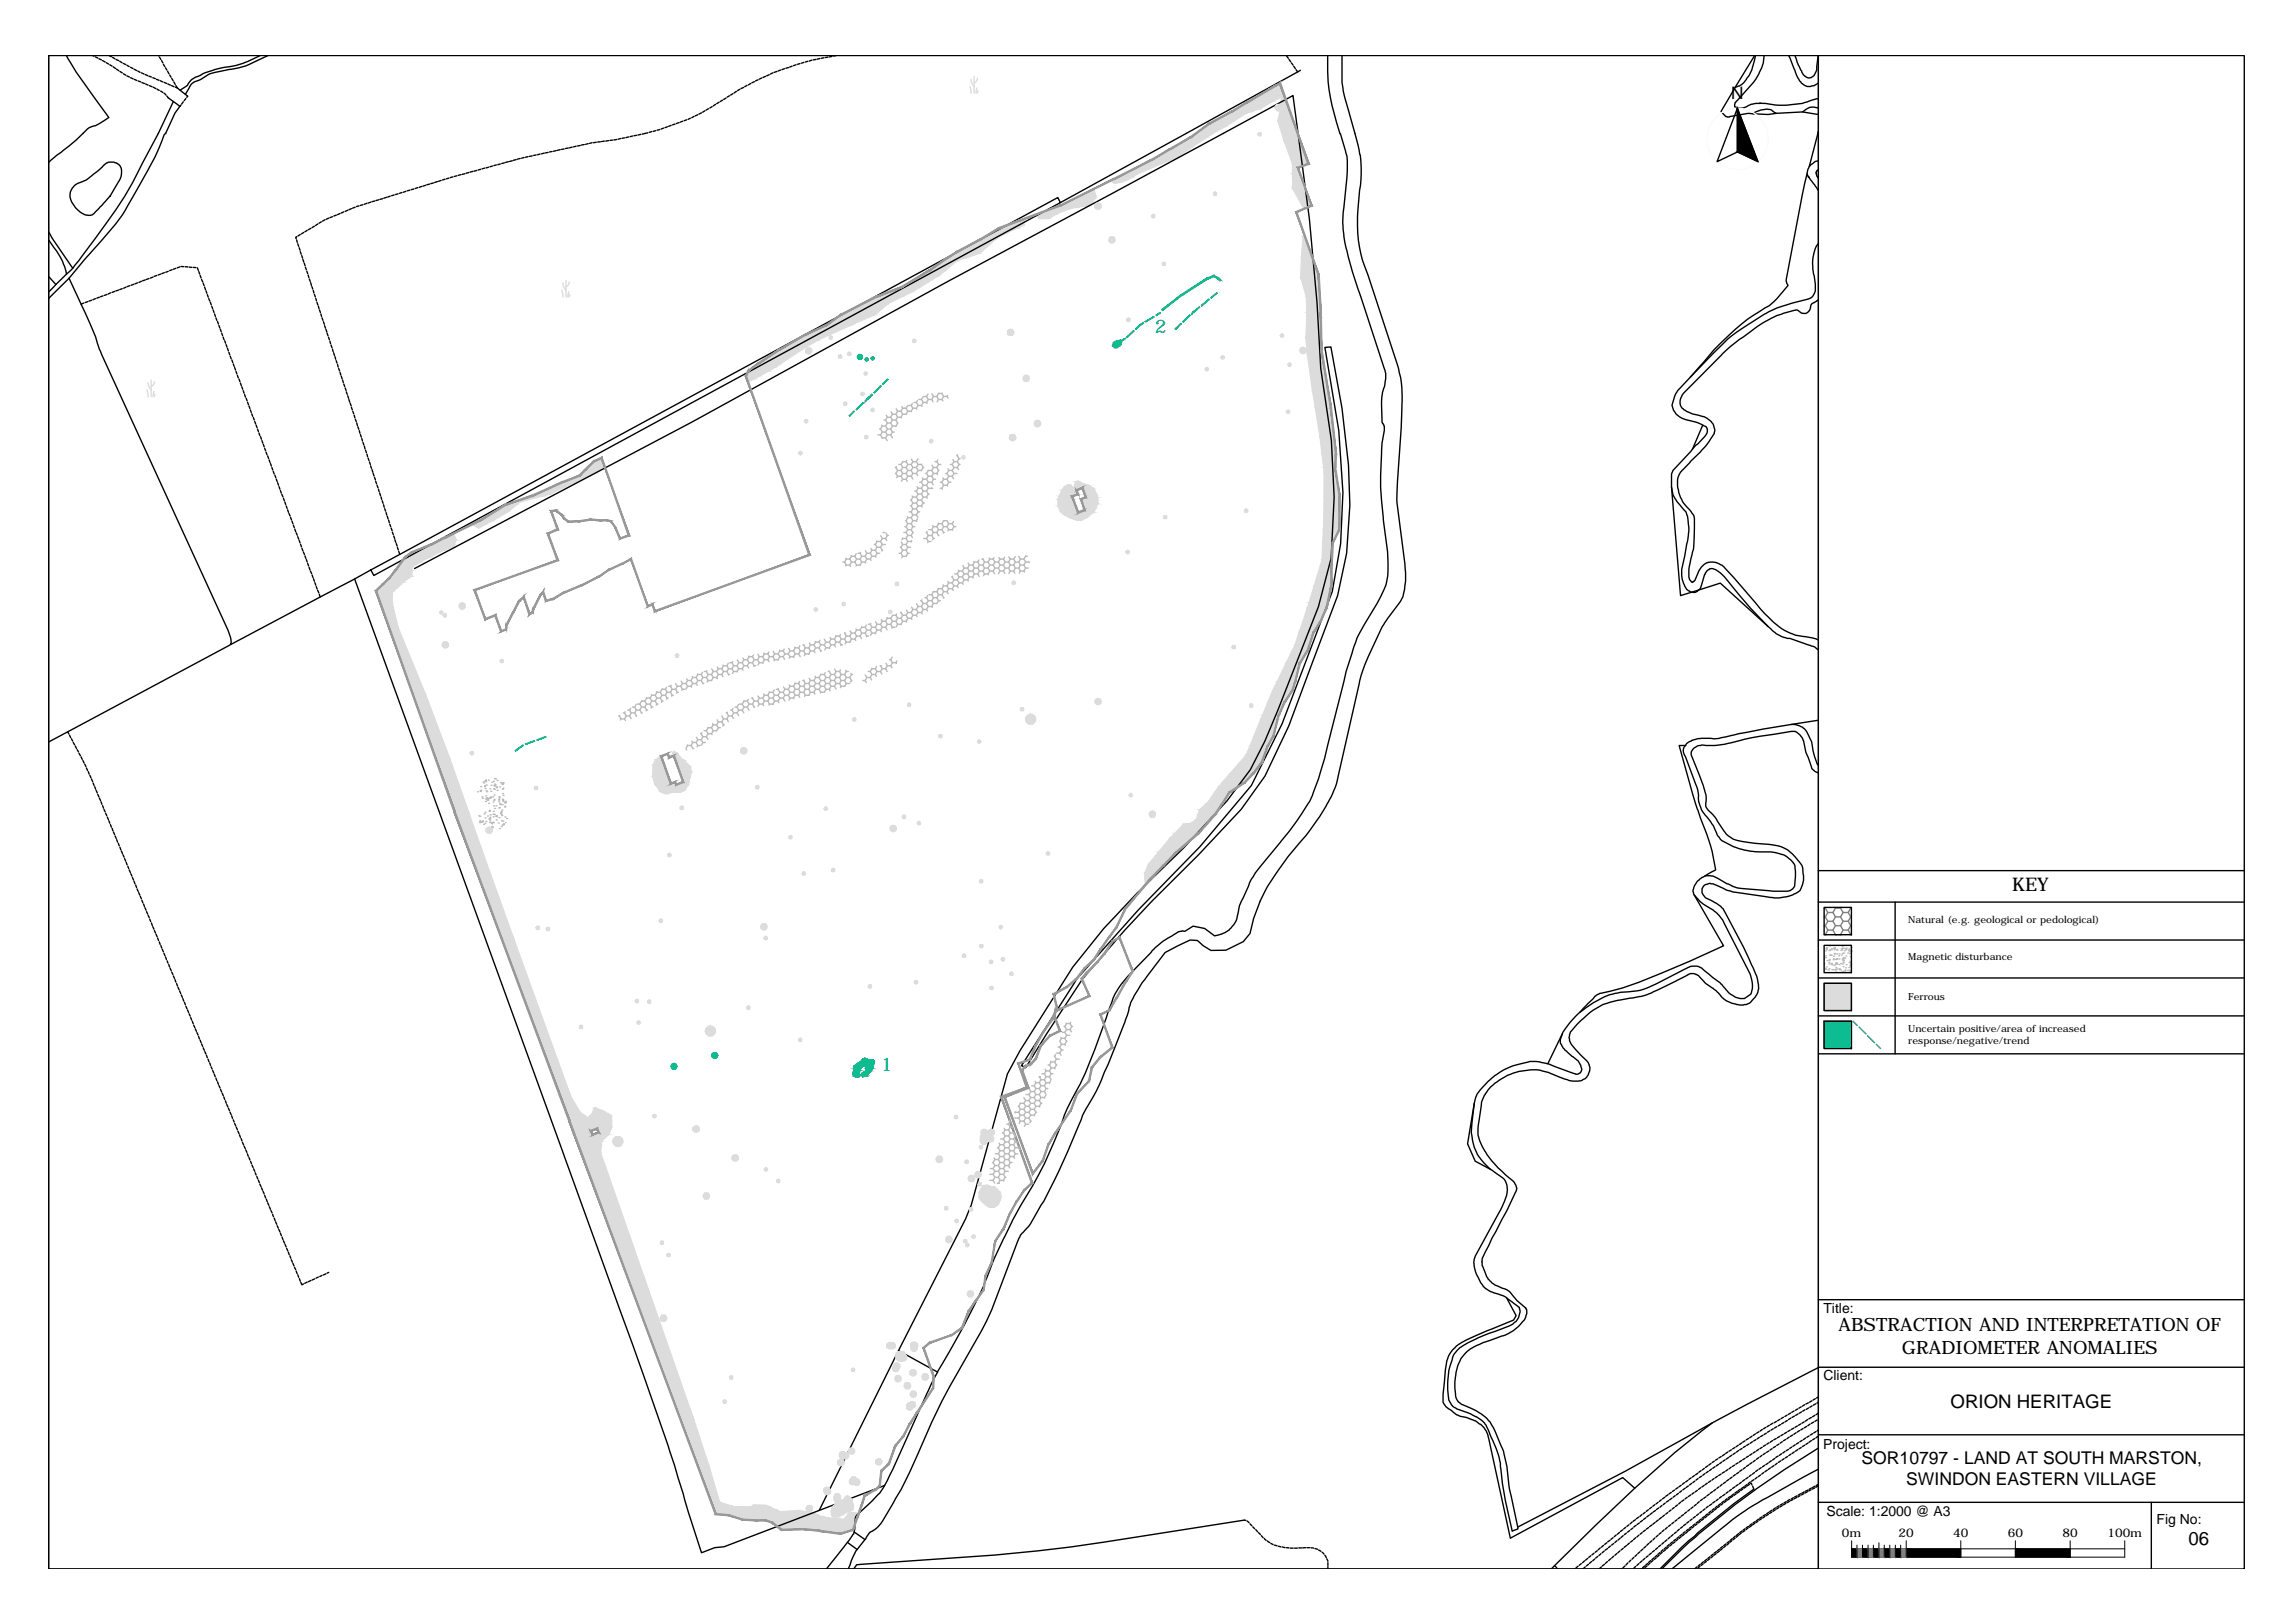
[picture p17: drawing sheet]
<svg xmlns="http://www.w3.org/2000/svg" width="420mm" height="297mm" viewBox="0 0 420 297" stroke-linecap="round" stroke-linejoin="round" font-family="sans-serif">
<defs><g id="words">
<g font-size="3.4" fill="#00b88a">
<text x="211.4" y="61">2</text>
<text x="161.3" y="196.1">1</text>
</g>
<g font-size="3.4">
<text x="368.4" y="163.2">KEY</text>
<text x="336.6" y="243.7">ABSTRACTION AND INTERPRETATION OF</text>
<text x="348.2" y="247.8">GRADIOMETER ANOMALIES</text>
<text x="357.1" y="257.6">ORION HERITAGE</text>
<text x="400.7" y="282.8">06</text>
</g>
<g font-size="3.2">
<text x="340.8" y="268">SOR10797 - LAND AT SOUTH MARSTON,</text>
<text x="349" y="271.9">SWINDON EASTERN VILLAGE</text>
</g>
<text font-size="3.1" x="316.9" y="18.2">N</text>
<g font-size="2.6">
<text x="333.8" y="240.3">Title:</text>
<text x="333.8" y="252.6">Client:</text>
<text x="333.8" y="265.3">Project:</text>
<text x="334.4" y="277.4">Scale: 1:2000 @ A3</text>
<text x="394.8" y="278.9">Fig No:</text>
</g>
<g font-size="2.2">
<text x="337.2" y="281.3">0m</text>
<text x="347.6" y="281.3">20</text>
<text x="357.6" y="281.3">40</text>
<text x="367.6" y="281.3">60</text>
<text x="377.6" y="281.3">80</text>
<text x="385.8" y="281.3">100m</text>
</g>
<g font-size="1.8">
<text x="349.3" y="168.9">Natural (e.g. geological or pedological)</text>
<text x="349.4" y="175.8">Magnetic disturbance</text>
<text x="349.3" y="183.1">Ferrous</text>
<text x="349.4" y="188.8">Uncertain positive/area of increased</text>
<text x="349.4" y="191">response/negative/trend</text>
</g>
</g></defs>
<!-- layer: S_MAG_FERROUS -->
<g fill="#dcdcdc" stroke="#dcdcdc" stroke-width=".18">
<path d="M180 217l.7-.2 .3 .2z"/>
<path d="M180.9 220.8h1.4l-.2 .1z"/>
<path d="M81.5 98.4l1.5-.8 .4 .8z"/>
<path d="M108.8 202.8h.4z"/>
<path d="M137.8 275.5h2.5z"/>
<path d="M142.9 276.6l3.5-.2 1.1 .2z"/>
<path d="M155.5 276.8l1.3 .1h-1.4z"/>
<path d="M142.9 279.9h4.4l-4.2 .1z"/>
<path d="M148.7 280h7.5l-.5 .2z"/>
<path d="M123.3 137.5l.7 .3h-.8z"/>
<path d="M120.8 138.5h.3z"/>
<path d="M122.8 143.4l.8-.3 .1 .3z"/>
<path d="M123 145h1.7z"/>
<path d="M121.1 145h1.9l-.6 .2z"/>
<path d="M196.9 88.1l.4-.1 .3 .1z"/>
<path d="M195.6 88.7h.4z"/>
<path d="M195.9 94.8h2.9l-.7 .4z"/>
<path d="M238.5 43.3l.4-.1v.1z"/>
<path d="M209.6 160.7h1.2z"/>
<path d="M186.6 40.4l1-.4v.4z"/>
<path d="M136.6 68.8h2.5l-.9 .5z"/>
<path d="M233.5 15.7l.8-.5 .2 .5z"/>
<path d="M203.4 33h2.7l-.7 .4z"/>
<path d="M236.6 34.5h2.4l1.1 3.1z"/>
<path d="M197.3 36l3-1.4 .4 1.4z"/>
<path d="M189.7 39.2h3.6l-1.2 .8z"/>
<path d="M108.8 84.4l1.3-.6 .2 .6z"/>
<path d="M87.8 95.3h2.5l-1.4 .7z"/>
<path d="M113.1 208.9h1l-.1 .4z"/>
<path d="M130 188.7h1l-.1 .4z"/>
<path d="M188.7 131.6h.9v.4z"/>
<path d="M180 217l1.2 .1zM180 217l1.2 .1h-1.3z"/>
<path d="M179.9 217.1l2.3 .2-1-.2zM179.9 217.1l2.3 .2h-2.4z"/>
<path d="M179.8 217.3l2.7 .3-.3-.3zM179.8 217.3l2.7 .3h-2.9z"/>
<path d="M179.6 217.6l3.6 .6-.7-.6zM179.6 217.6l3.6 .6h-4z"/>
<path d="M179.2 218.2l4 .1zM179.2 218.2l4 .1z"/>
<path d="M179.2 218.3l4.1 .6-.1-.6zM179.2 218.3l4.1 .6h-4.1z"/>
<path d="M179.2 218.9l4 .3 .1-.3zM179.2 218.9l4 .3h-4z"/>
<path d="M179.2 219.2l4 .4v-.4zM179.2 219.2l4 .4h-3.7z"/>
<path d="M179.5 219.6l3.5 .4 .2-.4zM179.5 219.6l3.5 .4h-3.1z"/>
<path d="M179.9 220l2.8 .5 .3-.5zM179.9 220l2.8 .5h-2.3z"/>
<path d="M180.4 220.5l1.9 .3 .4-.3zM180.4 220.5l1.9 .3h-1.4z"/>
<path d="M180.9 220.8l.3 .1h.9zM181.2 220.9h.9z"/>
<path d="M81.5 98.4l2.1 .4-.2-.4zM80.7 98.8l.8-.4 2.1 .4z"/>
<path d="M80.7 98.8l2.5 .9 .4-.9zM78.9 99.7l1.8-.9 2.5 .9z"/>
<path d="M78.9 99.7l4.2 .3 .1-.3zM78 100l.9-.3 4.2 .3z"/>
<path d="M78 100l3.4 .7 1.7-.7zM76.4 100.7l1.6-.7 3.4 .7z"/>
<path d="M76.4 100.7l4.2 .3 .8-.3zM75.5 101l.9-.3 4.2 .3z"/>
<path d="M75.5 101l3.4 .9 1.7-.9zM74.2 101.9l1.3-.9 3.4 .9z"/>
<path d="M74.2 101.9l4.1 .3 .6-.3zM74.2 101.9l4.1 .3h-4.3z"/>
<path d="M74 102.2l3.1 .6 1.2-.6zM74 102.2l3.1 .6h-3.6z"/>
<path d="M73.5 102.8l2 1 1.6-1zM73.5 102.8l2 1h-2.7z"/>
<path d="M72.8 103.8l2.7 .6v-.6zM72.8 103.8l2.7 .6h-3.1z"/>
<path d="M72.4 104.4l3 1.1 .1-1.1zM72.4 104.4l3 1.1h-3.8z"/>
<path d="M71.6 105.5l3.2 .3 .6-.3zM71.6 105.5l3.2 .3h-3.6z"/>
<path d="M71.2 105.8l2.7 .7 .9-.7zM71.2 105.8l2.7 .7h-3.3z"/>
<path d="M70.6 106.5l2.9 .4 .4-.4zM70.1 106.9l.5-.4 2.9 .4z"/>
<path d="M70.1 106.9l2.1 1.2 1.3-1.2zM68.8 108.1l1.3-1.2 2.1 1.2z"/>
<path d="M68.8 108.1l3.1 .3 .3-.3zM68.8 108.1l3.1 .3h-3z"/>
<path d="M68.9 108.4l2.9 1.9 .1-1.9zM68.9 108.4l2.9 1.9h-2.2z"/>
<path d="M69.6 110.3l3.3 4.5-1.1-4.5zM69.6 110.3l3.3 4.5h-1.7z"/>
<path d="M71.2 114.8l6.8 12.6-5.1-12.6zM71.2 114.8l6.8 12.6h-2.3z"/>
<path d="M75.7 127.4l6.7 11.5-4.4-11.5zM75.7 127.4l6.7 11.5h-2.6z"/>
<path d="M79.8 138.9l6 9.8-3.4-9.8zM79.8 138.9l6 9.8h-2.5z"/>
<path d="M83.3 148.7l4.9 6.6-2.4-6.6zM83.3 148.7l4.9 6.6h-2.5z"/>
<path d="M85.7 155.3l8.5 16.8-6-16.8zM85.7 155.3l8.5 16.8h-2.2z"/>
<path d="M92 172.1l12.5 28.5-10.3-28.5zM92 172.1l12.5 28.5h-1.9z"/>
<path d="M108.8 202.8l1.7 .6-1.3-.6zM108.8 202.8l1.7 .6h-1.9z"/>
<path d="M102.6 200.6l3.6 2.9-1.7-2.9zM102.6 200.6l3.6 2.9h-2.6z"/>
<path d="M108.6 203.4l3 .6-1.1-.6zM108.6 203.4l3 .6h-3.3z"/>
<path d="M108.3 204l3.7 .2-.4-.2zM108 204.2l.3-.2 3.7 .2z"/>
<path d="M103.6 203.5l3.5 .7-.9-.7zM103.6 203.5l3.5 .7h-3.2z"/>
<path d="M108 204.2l4 .4v-.4zM107.6 204.6l.4-.4 4 .4z"/>
<path d="M103.9 204.2l3.7 .4-.5-.4zM103.9 204.2l3.7 .4h-3.6z"/>
<path d="M104 204.6l8 .5v-.5zM104 204.6l8 .5h-7.8z"/>
<path d="M104.2 205.1l7.8 1.2v-1.2zM104.2 205.1l7.8 1.2h-7.3z"/>
<path d="M104.7 206.3l7.2 .3 .1-.3zM104.7 206.3l7.2 .3h-7.1z"/>
<path d="M109.3 206.6l2.4 .4 .2-.4zM109.3 206.6l2.4 .4h-2.2z"/>
<path d="M104.8 206.6l3.4 .4 1.1-.4zM104.8 206.6l3.4 .4h-3.3z"/>
<path d="M109.5 207l2.1 .3 .1-.3zM109.5 207l2.1 .3h-2z"/>
<path d="M109.6 207.3l1.8 .3 .2-.3zM108.5 207.6l1.1-.3 1.8 .3z"/>
<path d="M108.5 207.6h2.9zM108.5 207.6l2.9 .1z"/>
<path d="M104.9 207l3.6 .7-.3-.7zM104.9 207l3.6 .7h-3.3z"/>
<path d="M105.2 207.7l5 1.1 1.2-1.1zM105.2 207.7l5 1.1h-4.6z"/>
<path d="M105.6 208.8l4.4 2.1 .2-2.1zM105.6 208.8l4.4 2.1h-3.6z"/>
<path d="M106.4 210.9l20.7 49-17.1-49zM106.4 210.9l20.7 49h-2.5z"/>
<path d="M124.6 259.9l5.3 8.5-2.8-8.5zM124.6 259.9l5.3 8.5h-2.1z"/>
<path d="M127.8 268.4l4 6.5-1.9-6.5zM127.8 268.4l4 6.5h-1.6z"/>
<path d="M137.8 275.5l3 .2-.5-.2zM137.6 275.7l.2-.2 3 .2z"/>
<path d="M130.2 274.9l4.1 .8-2.5-.8zM130.2 274.9l4.1 .8h-3.8z"/>
<path d="M137.6 275.7l3.4 .1-.2-.1zM137.4 275.8l.2-.1 3.4 .1z"/>
<path d="M130.5 275.7l6.9 .1zM130.5 275.7l6.9 .1h-6.9z"/>
<path d="M130.5 275.8l11.8 .6-1.3-.6zM130.5 275.8l11.8 .6h-11.5z"/>
<path d="M130.8 276.4l12.1 .2-.6-.2zM130.8 276.4l12.1 .2h-12.1z"/>
<path d="M130.8 276.6l18 .3-1.3-.3zM130.8 276.6l18 .3h-17.8z"/>
<path d="M155.4 276.9l1.8 .1zM155.4 276.9l1.8 .1z"/>
<path d="M131 276.9l18.3 .2-.5-.2zM131 276.9l18.3 .2h-18.3z"/>
<path d="M131 277.1l18.9 .2-.6-.2zM131 277.1l18.9 .2h-16.4z"/>
<path d="M133.5 277.3l17.5 .4-1.1-.4zM133.5 277.3l17.5 .4h-16.4z"/>
<path d="M155.3 277l1.7 .7 .2-.7zM155.3 277l1.7 .7h-2.2z"/>
<path d="M154.8 277.7l2 .4 .2-.4zM154.8 277.7l2 .4h-2.3z"/>
<path d="M134.6 277.7l19.9 .4-3.5-.4zM134.6 277.7l19.9 .4h-18.7z"/>
<path d="M135.8 278.1h21zM135.8 278.1h21z"/>
<path d="M135.8 278.1l21 .2v-.2zM135.8 278.1l21 .2h-18.6z"/>
<path d="M140.2 278.3l16.4 .4 .2-.4zM140.2 278.3l16.4 .4h-15.2z"/>
<path d="M141.4 278.7l14.8 1.2 .4-1.2zM141.4 278.7l14.8 1.2h-13.3z"/>
<path d="M147.3 279.9l8.9 .1v-.1zM147.3 279.9l8.9 .1h-7.5z"/>
<path d="M148.7 280l1.3 .2h5.7zM150 280.2h5.7l-1.9 .5z"/>
<path d="M123.2 137.8l1.2 .5-.4-.5zM123.2 137.8l1.2 .5h-1.5z"/>
<path d="M123.4 138.3l1 .1zM123.4 138.3l1 .1z"/>
<path d="M122.9 138.3h.5zM122.9 138.3l.2 .1h-.3z"/>
<path d="M122.8 138.4v.2zM122.8 138.4h.3l-.3 .2z"/>
<path d="M123.4 138.4l1.1 .2-.1-.2zM123.4 138.4l1.1 .2h-1z"/>
<path d="M120.8 138.5l.5 .5-.2-.5zM120 139l.8-.5 .5 .5z"/>
<path d="M123.5 138.6l1.8 .5-.8-.5zM123.5 138.6l1.8 .5h-1.6z"/>
<path d="M120 139l1.6 1-.3-1zM120 139l1.6 1h-2.1z"/>
<path d="M123.7 139.1l2.7 1.2-1.1-1.2zM123.7 139.1l2.7 1.2h-2.3z"/>
<path d="M124.1 140.3l2.5 .9-.2-.9zM124.1 140.3l2.5 .9h-2.2z"/>
<path d="M119.5 140l2.9 2.1-.8-2.1zM119.5 140l2.9 2.1h-2.9z"/>
<path d="M124.4 141.2l2 1.1 .2-1.1zM124.4 141.2l2 1.1h-1.6z"/>
<path d="M124.8 142.3l1.3 .8 .3-.8zM124.8 142.3l1.3 .8h-1.1z"/>
<path d="M119.5 142.1l3.3 1.3-.4-1.3zM119.5 142.1l3.3 1.3h-3z"/>
<path d="M119.8 143.4l4 .2-.1-.2zM119.8 143.4l4 .2h-3.9z"/>
<path d="M125 143.1l1 .5 .1-.5zM123.8 143.6l1.2-.5 1 .5z"/>
<path d="M119.9 143.6h3.9zM119.9 143.6h3.9z"/>
<path d="M119.9 143.6l6.1 .1v-.1zM119.9 143.6l6.1 .1h-6z"/>
<path d="M120 143.7l5.4 1 .6-1zM120 143.7l5.4 1h-4.7z"/>
<path d="M120.7 144.7l4.2 .2 .5-.2zM120.7 144.7l4.2 .2h-4z"/>
<path d="M120.9 144.9l3.8 .1 .2-.1zM120.9 144.9l3.8 .1h-3.6z"/>
<path d="M123 145h1.6zM123.9 145h.7z"/>
<path d="M121.1 145l.6 .2h.7zM121.7 145.2h.7z"/>
<path d="M196.9 88.1l.8 .1zM196.9 88.1l.8 .1z"/>
<path d="M196.9 88.2l1.8 .4-1-.4zM196.9 88.2l1.8 .4h-1.9z"/>
<path d="M196.8 88.6l2.2 .1zM196.8 88.6l2.2 .1z"/>
<path d="M196.8 88.7l2.5 .1zM196.8 88.7l2.5 .1z"/>
<path d="M195.6 88.7l.7 .3-.3-.3zM194.9 89l.7-.3 .7 .3z"/>
<path d="M196.8 88.8l3.2 .4-.7-.4zM196.8 88.8l3.2 .4h-3.3z"/>
<path d="M196.7 89.2l3.4 .1zM196.5 89.3h3.6z"/>
<path d="M196.5 89.3h1.7zM196.5 89.3h1.7z"/>
<path d="M194.9 89l1.6 .3-.2-.3zM194.9 89l1.6 .3h-1.8z"/>
<path d="M198.2 89.3l2.1 .2-.2-.2zM198.2 89.3l2.1 .2h-2.1z"/>
<path d="M194.7 89.3l2.4 .4 1.1-.4zM194.7 89.3l2.4 .4h-2.7z"/>
<path d="M194.4 89.7h2.7zM194.4 89.7h2.7z"/>
<path d="M194.4 89.7l2.9 .8-.2-.8zM194.4 89.7l2.9 .8h-3.3z"/>
<path d="M198.2 89.5l2.6 1.1-.5-1.1zM198.2 89.5l2.6 1.1h-2.2z"/>
<path d="M194 90.5h3.3zM194 90.5l3.2 .1z"/>
<path d="M194 90.6l2.3 .2 .9-.2zM194 90.6l2.3 .2h-2.4z"/>
<path d="M198.6 90.6l2.3 .4-.1-.4zM198.6 90.6l2.3 .4h-2.1z"/>
<path d="M198.8 91l2.2 .4-.1-.4zM197.9 91.4l.9-.4 2.2 .4z"/>
<path d="M193.9 90.8l2.6 .6-.2-.6zM193.9 90.8l2.6 .6h-2.9z"/>
<path d="M197.9 91.4l3.1 .1v-.1zM197.9 91.4l3.1 .1h-3.1z"/>
<path d="M197.9 91.5l3.1 .7v-.7zM197.9 91.5l3.1 .7h-2.8z"/>
<path d="M193.6 91.4l3.4 1.2-.5-1.2zM193.6 91.4l3.4 1.2h-3.3z"/>
<path d="M198.2 92.2l2.4 .8 .4-.8zM198.2 92.2l2.4 .8h-2.2z"/>
<path d="M198.4 93l2 .4 .2-.4zM198.4 93l2 .4h-1.8z"/>
<path d="M193.7 92.6l3.6 1-.3-1zM193.7 92.6l3.6 1h-3.2z"/>
<path d="M198.6 93.4l1.7 .4 .1-.4zM197.5 93.8l1.1-.4 1.7 .4z"/>
<path d="M197.5 93.8h2.8zM197.4 93.8h2.8z"/>
<path d="M194.1 93.6l3.3 .2-.1-.2zM194.1 93.6l3.3 .2h-3.1z"/>
<path d="M194.3 93.8l5.4 .3 .5-.3zM194.3 93.8l5.4 .3h-5z"/>
<path d="M194.7 94.1h5zM194.7 94.1l4.9 .1z"/>
<path d="M194.8 94.2l4.3 .5 .5-.5zM194.8 94.2l4.3 .5h-3.4z"/>
<path d="M195.7 94.7l3.1 .1 .3-.1zM195.7 94.7l3.1 .1h-2.9z"/>
<path d="M195.9 94.8l1.3 .4h.9zM197.2 95.2h.9z"/>
<path d="M238.5 43.3l1.8 3.8-1.4-3.8zM238.5 43.3l1.8 3.8h-2.1z"/>
<path d="M238.2 47.1l3.2 3.3-1.1-3.3zM238.2 47.1l3.2 3.3h-3.3z"/>
<path d="M238.1 50.4l3.4 .4-.1-.4zM238.1 50.4l3.4 .4h-3.4z"/>
<path d="M238.1 50.8l3.5 3.5-.1-3.5zM238.1 50.8l3.5 3.5h-2.5z"/>
<path d="M239.1 54.3l2.7 2.9-.2-2.9zM239.1 54.3l2.7 2.9h-2.6z"/>
<path d="M239.2 57.2l2.6 .8v-.8zM239.2 57.2l2.6 .8h-2.6z"/>
<path d="M239.2 58l2.7 3.9-.1-3.9zM239.2 58l2.7 3.9h-2.9z"/>
<path d="M239 61.9l2.9 2.1v-2.1zM239 61.9l2.9 2.1h-2.6z"/>
<path d="M239.3 64l2.8 .9-.2-.9zM239.3 64l2.8 .9h-2.8z"/>
<path d="M239.3 64.9l3.9 6.7-1.1-6.7zM239.3 64.9l3.9 6.7h-2.9z"/>
<path d="M240.3 71.6l3.4 3-.5-3zM240.3 71.6l3.4 3h-2.9z"/>
<path d="M240.8 74.6l3.4 5.3-.5-5.3zM240.8 74.6l3.4 5.3h-2.6z"/>
<path d="M241.6 79.9l3 3.2-.4-3.2zM241.6 79.9l3 3.2h-2.6z"/>
<path d="M242 83.1l2.4 2.5 .2-2.5zM242 83.1l2.4 2.5h-2.1z"/>
<path d="M242.3 85.6l2.2 .8-.1-.8zM242.3 85.6l2.2 .8h-2.1z"/>
<path d="M242.4 86.4l2.9 4.4-.8-4.4zM242.4 86.4l2.9 4.4h-2.9z"/>
<path d="M242.4 90.8l2.8 3.6 .1-3.6zM242.4 90.8l2.8 3.6h-2.9z"/>
<path d="M242.3 94.4l2.9 2.6v-2.6zM242.3 94.4l2.9 2.6h-2.9z"/>
<path d="M242.3 97l1.7 2.3 1.2-2.3zM242.3 97l1.7 2.3h-1.9z"/>
<path d="M242.1 99.3l1.7 3.1 .2-3.1zM242.1 99.3l1.7 3.1h-1.8z"/>
<path d="M242 102.4l1.8 1.1v-1.1zM242 102.4l1.8 1.1h-2.1z"/>
<path d="M241.7 103.5l2 3.7 .1-3.7zM241.7 103.5l2 3.7h-3.1z"/>
<path d="M240.6 107.2l2.5 3.1 .6-3.1zM240.6 107.2l2.5 3.1h-3.5z"/>
<path d="M239.6 110.3l3.3 1 .2-1zM239.6 110.3l3.3 1h-3.6z"/>
<path d="M239.3 111.3l2.5 2.5 1.1-2.5zM239.3 111.3l2.5 2.5h-3.3z"/>
<path d="M238.5 113.8l2 1.9 1.3-1.9zM238.5 113.8l2 1.9h-2.7z"/>
<path d="M237.8 115.7l1.9 2.4 .8-2.4zM237.8 115.7l1.9 2.4h-2.6z"/>
<path d="M237.1 118.1l2.3 1.1 .3-1.1zM237.1 118.1l2.3 1.1h-2.9z"/>
<path d="M236.5 119.2l1.5 2.1 1.4-2.1zM236.5 119.2l1.5 2.1h-2.6z"/>
<path d="M235.4 121.3l1.7 3.5 .9-3.5zM235.4 121.3l1.7 3.5h-3.3z"/>
<path d="M233.8 124.8l2.8 1.6 .5-1.6zM233.8 124.8l2.8 1.6h-3.6z"/>
<path d="M233 126.4l3.5 .1 .1-.1zM233 126.4l3.5 .1h-3.6z"/>
<path d="M232.9 126.5l2.3 2 1.3-2zM232.9 126.5l2.3 2h-3.1z"/>
<path d="M232.1 128.5l2 2.4 1.1-2.4zM232.1 128.5l2 2.4h-3z"/>
<path d="M231.1 130.9l2.8 .8 .2-.8zM231.1 130.9l2.8 .8h-3.1z"/>
<path d="M230.8 131.7l2.3 3.1 .8-3.1zM230.8 131.7l2.3 3.1h-3.6z"/>
<path d="M229.5 134.8l2.6 1.8 1-1.8zM229.5 134.8l2.6 1.8h-3.3z"/>
<path d="M228.8 136.6l2.7 1.6 .6-1.6zM228.8 136.6l2.7 1.6h-3.4z"/>
<path d="M228.1 138.2l2.9 1.4 .5-1.4zM228.1 138.2l2.9 1.4h-4.1z"/>
<path d="M226.9 139.6l2.6 2 1.5-2zM226.9 139.6l2.6 2h-4.3z"/>
<path d="M225.2 141.6l2.6 1.7 1.7-1.7zM225.2 141.6l2.6 1.7h-4.1z"/>
<path d="M223.7 143.3l3.1 .6 1-.6zM223.7 143.3l3.1 .6h-3.7z"/>
<path d="M223.1 143.9l2.1 1.1 1.6-1.1zM223.1 143.9l2.1 1.1h-2.8z"/>
<path d="M222.4 145l1.5 1.9 1.3-1.9zM222.4 145l1.5 1.9h-2.8z"/>
<path d="M221.1 146.9l2.7 .2 .1-.2zM220.8 147.1l.3-.2 2.7 .2z"/>
<path d="M220.8 147.1l2.2 1.1 .8-1.1zM219.6 148.2l1.2-1.1 2.2 1.1z"/>
<path d="M219.6 148.2l2.9 .9 .5-.9zM219.6 148.2l2.9 .9h-3.2z"/>
<path d="M219.3 149.1l2.3 1 .9-1zM219.3 149.1l2.3 1h-2.7z"/>
<path d="M218.9 150.1l2 .6 .7-.6zM217.7 150.7l1.2-.6 2 .6z"/>
<path d="M217.7 150.7h3.2zM216.6 150.8h4.3z"/>
<path d="M216.6 150.8l2.8 1.7 1.5-1.7zM216.6 150.8l2.8 1.7h-4.4z"/>
<path d="M215 152.5l3.3 .9 1.1-.9zM215 152.5l3.3 .9h-4.1z"/>
<path d="M214.2 153.4l1.2 2.6 2.9-2.6zM214.2 153.4l1.2 2.6h-3.3z"/>
<path d="M212.1 156l2.6 .6 .7-.6zM212.1 156l2.6 .6h-3.1z"/>
<path d="M211.6 156.6l1.7 1.5 1.4-1.5zM211.6 156.6l1.7 1.5h-3z"/>
<path d="M210.3 158.1l2.7 .3 .3-.3zM210.3 158.1l2.7 .3h-2.9z"/>
<path d="M210.1 158.4l1.6 1.4 1.3-1.4zM210.1 158.4l1.6 1.4h-2.2z"/>
<path d="M209.5 159.8l1.3 .9 .9-.9zM209.5 159.8l1.3 .9h-1.2z"/>
<path d="M209.6 160.7l1.1 .1zM209.6 160.8h1.1l-1 1.2z"/>
<path d="M186.6 40.4l.8 .8 .2-.8zM184.3 41.2l2.3-.8 .8 .8z"/>
<path d="M184.3 41.2l2 .5 1.1-.5zM183 41.7l1.3-.5 2 .5z"/>
<path d="M183 41.7l.7 1.2 2.6-1.2zM181 42.9l2-1.2 .7 1.2z"/>
<path d="M181 42.9l1.2 .9 1.5-.9zM179.5 43.8l1.5-.9 1.2 .9z"/>
<path d="M179.5 43.8l2.7 .1zM179.5 43.8l2.7 .1z"/>
<path d="M179.4 43.9l.4 2.1 2.4-2.1zM175.4 46l4-2.1 .4 2.1z"/>
<path d="M175.4 46l4 .4 .4-.4zM174.7 46.4l.7-.4 4 .4z"/>
<path d="M174.7 46.4l2.3 .8 2.4-.8zM173.5 47.2l1.2-.8 2.3 .8z"/>
<path d="M173.5 47.2l1.7 .6 1.8-.6zM172.7 47.8l.8-.6 1.7 .6z"/>
<path d="M172.7 47.8l.4 1.7 2.1-1.7zM170.1 49.5l2.6-1.7 .4 1.7z"/>
<path d="M170.1 49.5l1.8 1 1.2-1zM168.5 50.5l1.6-1 1.8 1z"/>
<path d="M168.5 50.5l-.2 2.1 3.6-2.1zM165 52.6l3.5-2.1-.2 2.1z"/>
<path d="M165 52.6l2.1 .8 1.2-.8zM163 53.4l2-.8 2.1 .8z"/>
<path d="M163 53.4l2.3 .9 1.8-.9zM160.5 54.3l2.5-.9 2.3 .9z"/>
<path d="M160.5 54.3l2 1.3 2.8-1.3zM157.9 55.6l2.6-1.3 2 1.3z"/>
<path d="M157.9 55.6l2.4 2 2.2-2zM154 57.6l3.9-2 2.4 2zM154 57.6h6.3zM154 57.6h6.3z"/>
<path d="M154 57.6l2.4 1.7 3.9-1.7zM151.6 59.3l2.4-1.7 2.4 1.7z"/>
<path d="M151.6 59.3l4.3 .2 .5-.2zM151.3 59.5l.3-.2 4.3 .2z"/>
<path d="M151.3 59.5l.6 1.8 4-1.8zM147.4 61.3l3.9-1.8 .6 1.8z"/>
<path d="M147.4 61.3l2.4 .9 2.1-.9zM145.8 62.2l1.6-.9 2.4 .9z"/>
<path d="M145.8 62.2l1.1 1.8 2.9-1.8zM142.7 64l3.1-1.8 1.1 1.8z"/>
<path d="M142.7 64h4.2zM142.7 64l4.1 .1h-4.2z"/>
<path d="M142.6 64.1l.4 2.4 3.8-2.4zM138.8 66.5l3.8-2.4 .4 2.4z"/>
<path d="M138.8 66.5l3.3 .7 .9-.7zM137.9 67.2l.9-.7 3.3 .7z"/>
<path d="M137.9 67.2l2.9 .7 1.3-.7zM137 67.9l.9-.7 2.9 .7z"/>
<path d="M137 67.9l2.1 .9 1.7-.9zM137 67.9l2.1 .9h-2.5z"/>
<path d="M136.6 68.8l.1 .5h1.5zM136.7 69.3h1.5l-1.3 .6z"/>
<path d="M233.5 15.7l1.7 2.1-.7-2.1zM229.9 17.8l3.6-2.1 1.7 2.1z"/>
<path d="M229.9 17.8l3.2 .7 1.5-.7zM228.7 18.5l1.2-.7 3.2 .7z"/>
<path d="M228.7 18.5l4 .3 .4-.3zM228.3 18.8l.4-.3 4 .3z"/>
<path d="M234.6 17.8l1.4 2.1-.8-2.1zM234.6 17.8l1.4 2.1h-1.6z"/>
<path d="M228.3 18.8l2.4 1.1 2-1.1zM226.4 19.9l1.9-1.1 2.4 1.1z"/>
<path d="M226.4 19.9l2.7 .5 1.6-.5zM225.5 20.4l.9-.5 2.7 .5z"/>
<path d="M225.5 20.4l2.8 .3 .8-.3zM225.1 20.7l.4-.3 2.8 .3z"/>
<path d="M234.4 19.9l2.4 2.2-.8-2.2zM234.4 19.9l2.4 2.2h-2.9z"/>
<path d="M225.1 20.7l.1 1.9 3.1-1.9zM221.4 22.6l3.7-1.9 .1 1.9z"/>
<path d="M221.4 22.6l3.1 .5 .7-.5zM220.8 23.1l.6-.5 3.1 .5z"/>
<path d="M220.8 23.1l1.1 1.5 2.6-1.5zM218.8 24.6l2-1.5 1.1 1.5z"/>
<path d="M218.8 24.6l2.2 .5 .9-.5zM218 25.1l.8-.5 2.2 .5z"/>
<path d="M233.9 22.1l4.2 3.7-1.3-3.7zM233.9 22.1l4.2 3.7h-3z"/>
<path d="M218 25.1l-.2 2.2 3.2-2.2zM214.2 27.3l3.8-2.2-.2 2.2z"/>
<path d="M214.2 27.3l1.4 1.5 2.2-1.5zM211.7 28.8l2.5-1.5 1.4 1.5z"/>
<path d="M211.7 28.8l2.7 .5 1.2-.5zM210.8 29.3l.9-.5 2.7 .5z"/>
<path d="M235.1 25.8l4.5 4.2-1.5-4.2zM235.1 25.8l4.5 4.2h-3z"/>
<path d="M236.6 30l2.5 .1 .5-.1zM236.6 30l2.5 .1h-2.5z"/>
<path d="M236.6 30.1l1 .6 1.5-.6zM236.6 30.1l1 .6h-1z"/>
<path d="M210.8 29.3l-2.5 2.5 6.1-2.5zM205.8 31.8l5-2.5-2.5 2.5z"/>
<path d="M236.6 30.7l1.4 1.1-.4-1.1zM236.6 30.7l1.4 1.1h-1.4z"/>
<path d="M236.6 31.8l1.7 .7-.3-.7zM236.6 31.8l1.7 .7h-1.7z"/>
<path d="M205.8 31.8l1.5 .7 1-.7zM204.5 32.5l1.3-.7 1.5 .7z"/>
<path d="M204.5 32.5l2.2 .3 .6-.3zM204 32.8l.5-.3 2.2 .3z"/>
<path d="M204 32.8l2.1 .2 .6-.2zM203.4 33l.6-.2 2.1 .2z"/>
<path d="M203.4 33l.3 .4h1.7zM203.7 33.4h1.7l-1.5 .2z"/>
<path d="M236.6 32.5l2.4 2-.7-2zM236.6 32.5l2.4 2h-2.4z"/>
<path d="M236.6 34.5l1.8 3.1h1.7zM238.4 37.6h1.7l-1.4 .6z"/>
<path d="M197.3 36l2.3 1.6 1.1-1.6zM194.1 37.6l3.2-1.6 2.3 1.6z"/>
<path d="M194.1 37.6h5.5zM194.1 37.6h5.5z"/>
<path d="M194.1 37.6l3.7 .2 1.8-.2zM193.5 37.8l.6-.2 3.7 .2z"/>
<path d="M193.5 37.8l2.4 .4 1.9-.4zM192.6 38.2l.9-.4 2.4 .4z"/>
<path d="M192.6 38.2l.8 1 2.5-1zM189.9 39.2l2.7-1 .8 1z"/>
<path d="M189.9 39.2h3.5zM189.7 39.2h3.6z"/>
<path d="M189.7 39.2l.4 .8h2zM190.1 40h2z"/>
<path d="M108.8 84.4l1.9 .9-.4-.9zM108.8 84.4l1.9 .9h-2.8z"/>
<path d="M107.9 85.3l1.9 .7 .9-.7zM107.2 86l.7-.7 1.9 .7z"/>
<path d="M107.2 86l1.9 .5 .7-.5zM107.2 86l1.9 .5h-2.5z"/>
<path d="M106.6 86.5l1.3 .6 1.2-.6zM106.6 86.5l1.3 .6h-1.8z"/>
<path d="M106.1 87.1l-.6 1.1 2.4-1.1zM103.1 88.2l3-1.1-.6 1.1z"/>
<path d="M103.1 88.2l.3 1 2.1-1zM101 89.2l2.1-1 .3 1z"/>
<path d="M101 89.2l-.2 1.2 2.6-1.2zM98.2 90.4l2.8-1.2-.2 1.2z"/>
<path d="M98.2 90.4l1.3 .4 1.3-.4zM97.4 90.8l.8-.4 1.3 .4z"/>
<path d="M95.2 91.9l4.3-1.1h-2.1zM93.9 91.9l3.5-1.1-2.2 1.1z"/>
<path d="M93.9 91.9l.8 .4 .5-.4zM92.7 92.3l1.2-.4 .8 .4z"/>
<path d="M92.7 92.3l.5 1.3 1.5-1.3zM90.6 93.6l2.1-1.3 .5 1.3z"/>
<path d="M90.6 93.6l-.3 1.7 2.9-1.7zM87.8 95.3l2.8-1.7-.3 1.7zM87.8 95.3h2.5zM87.8 95.3h2.5z"/>
<path d="M86.4 96h2.5l-1.1-.7zM86.4 96h2.5l-1.3 .7z"/>
<path d="M113.1 208.9h1l-.1-.4zM113.8 208.2l.2 .3-.9 .4zM113.5 208l-.4 .9 .7-.7z"/>
<path d="M113.1 208v.9l.4-.9zM112.8 208h.3v.9zM112.5 208.2l.6 .7-.3-.9z"/>
<path d="M112.5 208.2l-.2 .3 .8 .4zM112.3 208.5l.8 .4h-.9zM112.2 208.9l.1 .4 .8-.4z"/>
<path d="M112.3 209.3l.2 .3 .6-.7zM112.5 209.6l.6-.7-.3 .9zM113.1 208.9l-.3 .9h.3z"/>
<path d="M113.1 208.9v.9h.4zM113.1 208.9l.7 .7-.3 .2zM113.1 208.9l.7 .7 .2-.3z"/>
<path d="M130 188.7h1l-.1-.4zM130 188.7l.7-.7 .2 .3zM130.4 187.8l-.4 .9 .7-.7z"/>
<path d="M130 187.7v1l.4-.9zM129.7 187.8l.3-.1v1zM129.4 188l.6 .7-.3-.9z"/>
<path d="M129.4 188l-.2 .3 .8 .4zM129.2 188.3l.8 .4h-.9zM129.1 188.7l.1 .4 .8-.4z"/>
<path d="M129.2 189.1l.2 .3 .6-.7zM129.4 189.4l.6-.7-.3 .9zM130 188.7l-.3 .9 .3 .1z"/>
<path d="M130 188.7v1l.4-.1zM130 188.7l.7 .7-.3 .2zM130 188.7l.7 .7 .2-.3z"/>
<path d="M188.7 131.6h.9v-.3zM188.7 131.6l.6-.6 .3 .3zM189 130.8l-.3 .8 .6-.6z"/>
<path d="M188.7 130.7v.9l.3-.8zM188.3 130.8l.4-.1v.9zM188 131l.7 .6-.4-.8z"/>
<path d="M188 131l-.2 .3 .9 .3zM187.8 131.3l.9 .3h-1zM187.7 131.6l.1 .4 .9-.4z"/>
<path d="M187.8 132l.2 .3 .7-.7zM188.7 131.6l-.4 .9-.3-.2zM188.7 131.6l-.4 .9 .4 .1z"/>
<path d="M188.7 131.6v1l.3-.1zM188.7 131.6l.6 .7-.3 .2zM188.7 131.6l.6 .7 .3-.3z"/>
<path d="M129.3 218.9h.6l-.1-.3zM129.6 218.4l.2 .2-.5 .3zM129.3 218.3v.6l.3-.5z"/>
<path d="M129 218.4l.3 .5v-.6zM129 218.4l.3 .5-.5-.3zM128.8 218.6l-.1 .3h.6z"/>
<path d="M128.7 218.9l.1 .3 .5-.3zM128.8 219.2l.5-.3-.3 .5zM129.3 218.9l-.3 .5 .3 .1z"/>
<path d="M129.3 218.9v.6l.3-.1zM129.3 218.9l.5 .3-.2 .2zM129.3 218.9l.5 .3 .1-.3z"/>
<path d="M127.5 206.6h.5v-.3zM127.7 206.1l.3 .2-.5 .3zM127.5 206v.6l.2-.5z"/>
<path d="M127.2 206.1l.3 .5v-.6zM126.9 206.3l.3-.2 .3 .5zM126.9 206.3l-.1 .3h.7z"/>
<path d="M126.8 206.6l.1 .3 .6-.3zM126.9 206.9l.6-.3-.3 .5zM127.5 206.6l-.3 .5 .3 .1z"/>
<path d="M127.5 206.6v.6l.2-.1zM127.5 206.6l.5 .3-.3 .2zM127.5 206.6l.5 .3v-.3z"/>
<path d="M173.7 226.9h.6l-.1-.3zM174 226.3l.2 .3-.5 .3zM173.7 226.2v.7l.3-.6z"/>
<path d="M173.4 226.3l.3 .6v-.7zM173.4 226.3l.3 .6-.5-.3zM173.2 226.6l-.1 .3h.6z"/>
<path d="M173.1 226.9l.1 .3 .5-.3zM173.2 227.2l.5-.3-.3 .5zM173.7 226.9l-.3 .5 .3 .1z"/>
<path d="M173.7 226.9v.6l.3-.1zM173.7 226.9l.5 .3-.2 .2zM173.7 226.9l.5 .3 .1-.3z"/>
<path d="M171.9 212.2h.7l-.1-.3zM172.3 211.6l.2 .3-.6 .3zM171.9 211.6v.6l.4-.6z"/>
<path d="M171.6 211.6l.3 .6v-.6zM171.6 211.6l.3 .6-.5-.3zM171.4 211.9v.3h.5z"/>
<path d="M171.4 212.2v.3l.5-.3zM171.4 212.5l.5-.3-.3 .5zM171.9 212.2l-.3 .5 .3 .1z"/>
<path d="M171.9 212.2v.6l.4-.1zM171.9 212.2l.6 .3-.2 .2zM171.9 212.2l.6 .3 .1-.3z"/>
<path d="M134.6 211.9h.6l-.1-.3zM134.9 211.4l.2 .2-.5 .3zM134.6 211.3v.6l.3-.5z"/>
<path d="M134.3 211.4l.3 .5v-.6zM134.3 211.4l.3 .5-.5-.3zM134.1 211.6l-.1 .3h.6z"/>
<path d="M134 211.9l.1 .3 .5-.3zM134.1 212.2l.5-.3-.3 .5zM134.6 211.9l-.3 .5 .3 .1z"/>
<path d="M134.6 211.9v.6l.3-.1zM134.6 211.9l.5 .3-.2 .2zM134.6 211.9l.5 .3 .1-.3z"/>
<path d="M162.9 246.3h.6l-.1-.3zM163.2 245.8l.2 .2-.5 .3zM162.9 245.7v.6l.3-.5z"/>
<path d="M162.6 245.8l.3 .5v-.6zM162.4 246l.2-.2 .3 .5zM162.4 246l-.1 .3h.6z"/>
<path d="M162.3 246.3l.1 .3 .5-.3zM162.4 246.6l.5-.3-.3 .5zM162.9 246.3l-.3 .5 .3 .1z"/>
<path d="M162.9 246.3v.6l.3-.1zM162.9 246.3l.5 .3-.2 .2zM162.9 246.3l.5 .3 .1-.3z"/>
<path d="M164.9 248.6h.6l-.1-.3zM165.2 248.1l.2 .2-.5 .3zM164.9 248v.6l.3-.5z"/>
<path d="M164.6 248.1l.3 .5v-.6zM164.6 248.1l.3 .5-.5-.3zM164.4 248.3l-.1 .3h.6z"/>
<path d="M164.3 248.6l.1 .3 .5-.3zM164.4 248.9l.5-.3-.3 .5zM164.9 248.6l-.3 .5 .3 .1z"/>
<path d="M164.9 248.6v.6l.3-.1zM164.9 248.6l.5 .3-.2 .2zM164.9 248.6l.5 .3 .1-.3z"/>
<path d="M167.3 246.8h.6l-.1-.3zM167.6 246.2l.2 .3-.5 .3zM167.3 246.1v.7l.3-.6z"/>
<path d="M167 246.2l.3 .6v-.7zM167 246.2l.3 .6-.5-.3zM166.8 246.5l-.1 .3h.6z"/>
<path d="M166.7 246.8l.1 .3 .5-.3zM166.8 247.1l.5-.3-.3 .5zM167.3 246.8l-.3 .5 .3 .1z"/>
<path d="M167.3 246.8v.6l.3-.1zM167.3 246.8l.5 .3-.2 .2zM167.3 246.8l.5 .3 .1-.3z"/>
<path d="M164.2 250h.6l-.1-.3zM164.5 249.5l.2 .2-.5 .3zM164.2 249.4v.6l.3-.5z"/>
<path d="M163.9 249.5l.3 .5v-.6zM163.7 249.7l.2-.2 .3 .5zM163.7 249.7l-.1 .3h.6z"/>
<path d="M163.6 250l.1 .3 .5-.3zM163.7 250.3l.5-.3-.3 .5zM164.2 250l-.3 .5 .3 .1z"/>
<path d="M164.2 250v.6l.3-.1zM164.2 250l.5 .3-.2 .2zM164.2 250l.5 .3 .1-.3z"/>
<path d="M169.4 252h.6l-.1-.3zM169.7 251.5l.2 .2-.5 .3zM169.4 251.4v.6l.3-.5z"/>
<path d="M169.1 251.5l.3 .5v-.6zM169.1 251.5l.3 .5-.5-.3zM168.9 251.7l-.1 .3h.6z"/>
<path d="M168.8 252l.1 .3 .5-.3zM168.9 252.3l.5-.3-.3 .5zM169.4 252l-.3 .5 .3 .1z"/>
<path d="M169.4 252v.6l.3-.1zM169.4 252l.5 .3-.2 .2zM169.4 252l.5 .3 .1-.3z"/>
<path d="M167 257.1h.6l-.1-.3zM167.3 256.6l.2 .2-.5 .3zM167 256.5v.6l.3-.5z"/>
<path d="M166.7 256.6l.3 .5v-.6zM166.7 256.6l.3 .5-.5-.3zM166.5 256.8l-.1 .3h.6z"/>
<path d="M166.4 257.1l.1 .3 .5-.3zM166.5 257.4l.5-.3-.3 .5zM167 257.1l-.3 .5 .3 .1z"/>
<path d="M167 257.1v.6l.3-.1zM167 257.1l.5 .3-.2 .2zM167 257.1l.5 .3 .1-.3z"/>
<path d="M154.8 266.4h.6l-.1-.3zM155.1 265.9l.2 .2-.5 .3zM154.8 265.9v.5l.3-.5z"/>
<path d="M154.5 265.9l.3 .5v-.5zM154.5 265.9l.3 .5-.5-.3zM154.3 266.1l-.1 .3h.6z"/>
<path d="M154.2 266.4l.1 .3 .5-.3zM154.3 266.7l.5-.3-.3 .6zM154.8 266.4l-.3 .6h.3z"/>
<path d="M154.8 266.4v.6h.3zM154.8 266.4l.5 .3-.2 .3zM154.8 266.4l.5 .3 .1-.3z"/>
<path d="M153.9 267.7h.6v-.3zM154.2 267.2l.3 .2-.6 .3zM153.9 267.1v.6l.3-.5z"/>
<path d="M153.6 267.2l.3 .5v-.6zM153.6 267.2l.3 .5-.5-.3zM153.4 267.4l-.1 .3h.6z"/>
<path d="M153.3 267.7l.1 .3 .5-.3zM153.4 268l.5-.3-.3 .5zM153.9 267.7l-.3 .5 .3 .1z"/>
<path d="M153.9 267.7v.6l.3-.1zM153.9 267.7l.6 .3-.3 .2zM153.9 267.7l.6 .3v-.3z"/>
<path d="M151.5 273h.6l-.1-.3zM151.8 272.5l.2 .2-.5 .3zM151.5 272.4v.6l.3-.5z"/>
<path d="M151.2 272.5l.3 .5v-.6zM151.2 272.5l.3 .5-.5-.3zM151 272.7l-.1 .3h.6z"/>
<path d="M150.9 273l.1 .3 .5-.3zM151 273.3l.5-.3-.3 .5zM151.5 273l-.3 .5 .3 .1z"/>
<path d="M151.5 273v.6l.3-.1zM151.5 273l.5 .3-.2 .2zM151.5 273l.5 .3 .1-.3z"/>
<path d="M156.8 271.3h.6l-.1-.4zM157.1 270.7l.2 .2-.5 .4zM156.8 270.6v.7l.3-.6z"/>
<path d="M156.5 270.7l.3 .6v-.7zM156.5 270.7l.3 .6-.5-.4zM156.3 270.9l-.1 .4h.6z"/>
<path d="M156.2 271.3l.1 .3 .5-.3zM156.3 271.6l.5-.3-.3 .5zM156.8 271.3l-.3 .5 .3 .1z"/>
<path d="M156.8 271.3v.6l.3-.1zM156.8 271.3l.5 .3-.2 .2zM156.8 271.3l.5 .3 .1-.3z"/>
<path d="M156.1 271.1h.6l-.1-.3zM156.4 270.6l.2 .2-.5 .3zM156.1 270.6v.5l.3-.5z"/>
<path d="M155.8 270.6l.3 .5v-.5zM155.8 270.6l.3 .5-.5-.3zM155.6 270.8l-.1 .3h.6z"/>
<path d="M155.5 271.1l.1 .3 .5-.3zM155.6 271.4l.5-.3-.3 .6zM156.1 271.1l-.3 .6h.3z"/>
<path d="M156.1 271.1v.6h.3zM156.1 271.1l.5 .3-.2 .3zM156.1 271.1l.5 .3 .1-.3z"/>
<path d="M156.3 270.9h.6l-.1-.3zM156.6 270.3l.2 .3-.5 .3zM156.3 270.3v.6l.3-.6z"/>
<path d="M156 270.3l.3 .6v-.6zM156 270.3l.3 .6-.5-.3zM155.8 270.6l-.1 .3h.6z"/>
<path d="M155.7 270.9l.1 .3 .5-.3zM155.8 271.2l.5-.3-.3 .5zM156.3 270.9l-.3 .5 .3 .1z"/>
<path d="M156.3 270.9v.6l.3-.1zM156.3 270.9l.5 .3-.2 .2zM156.3 270.9l.5 .3 .1-.3z"/>
<path d="M155.1 274.4h.6l-.1-.3zM155.4 273.9l.2 .2-.5 .3zM155.1 273.8v.6l.3-.5z"/>
<path d="M154.8 273.9l.3 .5v-.6zM154.8 273.9l.3 .5-.5-.3zM154.6 274.1l-.1 .3h.6z"/>
<path d="M154.5 274.4l.1 .3 .5-.3zM154.6 274.7l.5-.3-.3 .5zM155.1 274.4l-.3 .5 .3 .1z"/>
<path d="M155.1 274.4v.6l.3-.1zM155.1 274.4l.5 .3-.2 .2zM155.1 274.4l.5 .3 .1-.3z"/>
<path d="M154.9 275h.6l-.1-.3zM155.2 274.4l.2 .3-.5 .3zM154.9 274.4v.6l.3-.6z"/>
<path d="M154.6 274.4l.3 .6v-.6zM154.4 274.7l.2-.3 .3 .6zM154.4 274.7l-.1 .3h.6z"/>
<path d="M154.3 275l.1 .3 .5-.3zM154.4 275.3l.5-.3-.3 .5zM154.9 275l-.3 .5h.3z"/>
<path d="M154.9 275v.5h.3zM154.9 275l.5 .3-.2 .2zM154.9 275l.5 .3 .1-.3z"/>
<path d="M154.6 275h.6l-.1-.3zM154.9 274.5l.2 .2-.5 .3zM154.6 274.4v.6l.3-.5z"/>
<path d="M154.3 274.5l.3 .5v-.6zM154.3 274.5l.3 .5-.5-.3zM154.1 274.7l-.1 .3h.6z"/>
<path d="M154 275l.1 .3 .5-.3zM154.1 275.3l.5-.3-.3 .5zM154.6 275l-.3 .5 .3 .1z"/>
<path d="M154.6 275v.6l.3-.1zM154.6 275l.5 .3-.2 .2zM154.6 275l.5 .3 .1-.3z"/>
<path d="M154.2 275.1h.6l-.1-.3zM154.5 274.6l.2 .2-.5 .3zM154.2 274.5v.6l.3-.5z"/>
<path d="M153.9 274.6l.3 .5v-.6zM153.7 274.8l.2-.2 .3 .5zM153.7 274.8l-.1 .3h.6z"/>
<path d="M153.6 275.1l.1 .3 .5-.3zM153.7 275.4l.5-.3-.3 .6zM154.2 275.1l-.3 .6h.3z"/>
<path d="M154.2 275.1v.6h.3zM154.2 275.1l.5 .3-.2 .3zM154.2 275.1l.5 .3 .1-.3z"/>
<path d="M154 275.2h.5v-.3zM154.2 274.7l.3 .2-.5 .3zM154 274.6v.6l.2-.5z"/>
<path d="M153.7 274.7l.3 .5v-.6zM153.7 274.7l.3 .5-.6-.3zM153.4 274.9v.3h.6z"/>
<path d="M153.4 275.2v.3l.6-.3zM153.4 275.5l.6-.3-.3 .5zM154 275.2l-.3 .5 .3 .1z"/>
<path d="M154 275.2v.6l.2-.1zM154 275.2l.5 .3-.3 .2zM154 275.2l.5 .3v-.3z"/>
<path d="M153.7 275.2h.6l-.1-.3zM154 274.7l.2 .2-.5 .3zM153.7 274.6v.6l.3-.5z"/>
<path d="M153.4 274.7l.3 .5v-.6zM153.1 274.9l.3-.2 .3 .5zM153.1 274.9v.3h.6z"/>
<path d="M153.1 275.2v.3l.6-.3zM153.1 275.5l.6-.3-.3 .5zM153.7 275.2l-.3 .5 .3 .1z"/>
<path d="M153.7 275.2v.6l.3-.1zM153.7 275.2l.5 .3-.2 .2zM153.7 275.2l.5 .3 .1-.3z"/>
<path d="M153.4 275.4h.6v-.3zM153.7 274.9l.3 .2-.6 .3zM153.4 274.8v.6l.3-.5z"/>
<path d="M153.1 274.9l.3 .5v-.6zM153.1 274.9l.3 .5-.5-.3zM152.9 275.1v.3h.5z"/>
<path d="M152.9 275.4v.3l.5-.3zM152.9 275.7l.5-.3-.3 .5zM153.4 275.4l-.3 .5 .3 .1z"/>
<path d="M153.4 275.4v.6l.3-.1zM153.4 275.4l.6 .3-.3 .2zM153.4 275.4l.6 .3v-.3z"/>
<path d="M153 276h.6l-.1-.3zM153.3 275.5l.2 .2-.5 .3zM153 275.4v.6l.3-.5z"/>
<path d="M152.7 275.5l.3 .5v-.6zM152.7 275.5l.3 .5-.5-.3zM152.5 275.7l-.1 .3h.6z"/>
<path d="M152.4 276l.1 .3 .5-.3zM152.5 276.3l.5-.3-.3 .5zM153 276l-.3 .5 .3 .1z"/>
<path d="M153 276v.6l.3-.1zM153 276l.5 .3-.2 .2zM153 276l.5 .3 .1-.3z"/>
<path d="M152.9 276.1h.6l-.1-.3zM153.2 275.6l.2 .2-.5 .3zM152.9 275.5v.6l.3-.5z"/>
<path d="M152.6 275.6l.3 .5v-.6zM152.4 275.8l.2-.2 .3 .5zM152.4 275.8l-.1 .3h.6z"/>
<path d="M152.3 276.1l.1 .3 .5-.3zM152.4 276.4l.5-.3-.3 .5zM152.9 276.1l-.3 .5 .3 .1z"/>
<path d="M152.9 276.1v.6l.3-.1zM152.9 276.1l.5 .3-.2 .2zM152.9 276.1l.5 .3 .1-.3z"/>
<path d="M152.7 276.7h.6l-.1-.3zM153 276.2l.2 .2-.5 .3zM152.7 276.1v.6l.3-.5z"/>
<path d="M152.4 276.2l.3 .5v-.6zM152.2 276.4l.2-.2 .3 .5zM152.2 276.4l-.1 .3h.6z"/>
<path d="M152.1 276.7l.1 .3 .5-.3zM152.2 277l.5-.3-.3 .5zM152.7 276.7l-.3 .5 .3 .1z"/>
<path d="M152.7 276.7v.6l.3-.1zM152.7 276.7l.5 .3-.2 .2zM152.7 276.7l.5 .3 .1-.3z"/>
<path d="M152.8 277.1h.6l-.1-.3zM153.1 276.6l.2 .2-.5 .3zM152.8 276.5v.6l.3-.5z"/>
<path d="M152.5 276.6l.3 .5v-.6zM152.5 276.6l.3 .5-.5-.3zM152.3 276.8l-.1 .3h.6z"/>
<path d="M152.2 277.1l.1 .3 .5-.3zM152.3 277.4l.5-.3-.3 .5zM152.8 277.1l-.3 .5 .3 .1z"/>
<path d="M152.8 277.1v.6l.3-.1zM152.8 277.1l.5 .3-.2 .2zM152.8 277.1l.5 .3 .1-.3z"/>
<path d="M153.4 277.1h.6l-.1-.3zM153.7 276.5l.2 .3-.5 .3zM153.4 276.5v.6l.3-.6z"/>
<path d="M153.1 276.5l.3 .6v-.6zM153.1 276.5l.3 .6-.5-.3zM152.9 276.8l-.1 .3h.6z"/>
<path d="M152.8 277.1l.1 .3 .5-.3zM152.9 277.4l.5-.3-.3 .5zM153.4 277.1l-.3 .5 .3 .1z"/>
<path d="M153.4 277.1v.6l.3-.1zM153.4 277.1l.5 .3-.2 .2zM153.4 277.1l.5 .3 .1-.3z"/>
<path d="M154.1 276.7h.6l-.1-.3zM154.4 276.2l.2 .2-.5 .3zM154.1 276.1v.6l.3-.5z"/>
<path d="M153.8 276.2l.3 .5v-.6zM153.6 276.4l.2-.2 .3 .5zM153.6 276.4l-.1 .3h.6z"/>
<path d="M153.5 276.7l.1 .3 .5-.3zM153.6 277l.5-.3-.3 .5zM154.1 276.7l-.3 .5 .3 .1z"/>
<path d="M154.1 276.7v.6l.3-.1zM154.1 276.7l.5 .3-.2 .2zM154.1 276.7l.5 .3 .1-.3z"/>
<path d="M154.6 276.4h.6l-.1-.3zM154.9 275.8l.2 .3-.5 .3zM154.6 275.8v.6l.3-.6z"/>
<path d="M154.3 275.8l.3 .6v-.6zM154.3 275.8l.3 .6-.5-.3zM154.1 276.1l-.1 .3h.6z"/>
<path d="M154 276.4l.1 .2 .5-.2zM154.1 276.6l.5-.2-.3 .5zM154.6 276.4l-.3 .5h.3z"/>
<path d="M154.6 276.4v.5h.3zM154.6 276.4l.5 .2-.2 .3zM154.6 276.4l.5 .2 .1-.2z"/>
<path d="M155.2 276.1h.6l-.1-.3zM155.5 275.6l.2 .2-.5 .3zM155.2 275.5v.6l.3-.5z"/>
<path d="M154.9 275.6l.3 .5v-.6zM154.7 275.8l.2-.2 .3 .5zM154.7 275.8l-.1 .3h.6z"/>
<path d="M154.6 276.1l.1 .3 .5-.3zM154.7 276.4l.5-.3-.3 .5zM155.2 276.1l-.3 .5 .3 .1z"/>
<path d="M155.2 276.1v.6l.3-.1zM155.2 276.1l.5 .3-.2 .2zM155.2 276.1l.5 .3 .1-.3z"/>
<path d="M155.5 276h.6l-.1-.3zM155.8 275.5l.2 .2-.5 .3zM155.5 275.4v.6l.3-.5z"/>
<path d="M155.2 275.5l.3 .5v-.6zM155.2 275.5l.3 .5-.5-.3zM155 275.7l-.1 .3h.6z"/>
<path d="M154.9 276l.1 .3 .5-.3zM155 276.3l.5-.3-.3 .5zM155.5 276l-.3 .5 .3 .1z"/>
<path d="M155.5 276v.6l.3-.1zM155.5 276l.5 .3-.2 .2zM155.5 276l.5 .3 .1-.3z"/>
<path d="M155.6 275.9h.6v-.3zM155.9 275.4l.3 .2-.6 .3zM155.6 275.3v.6l.3-.5z"/>
<path d="M155.3 275.4l.3 .5v-.6zM155.1 275.6l.2-.2 .3 .5zM155.1 275.6v.3h.5z"/>
<path d="M155.1 275.9v.4l.5-.4zM155.1 276.3l.5-.4-.3 .6zM155.6 275.9l-.3 .6 .3 .1z"/>
<path d="M155.6 275.9v.7l.3-.1zM155.6 275.9l.6 .4-.3 .2zM155.6 275.9l.6 .4v-.4z"/>
<path d="M155.6 275.5h.6v-.3zM155.9 275l.3 .2-.6 .3zM155.6 274.9v.6l.3-.5z"/>
<path d="M155.3 275l.3 .5v-.6zM155.3 275l.3 .5-.5-.3zM155.1 275.2v.3h.5z"/>
<path d="M155.1 275.5v.3l.5-.3zM155.1 275.8l.5-.3-.3 .5zM155.6 275.5l-.3 .5 .3 .1z"/>
<path d="M155.6 275.5v.6l.3-.1zM155.6 275.5l.6 .3-.3 .2zM155.6 275.5l.6 .3v-.3z"/>
<path d="M155.4 274.9h.6v-.3zM155.7 274.4l.3 .2-.6 .3zM155.4 274.3v.6l.3-.5z"/>
<path d="M155.1 274.4l.3 .5v-.6zM155.1 274.4l.3 .5-.5-.3zM154.9 274.6l-.1 .3h.6z"/>
<path d="M154.8 274.9l.1 .3 .5-.3zM154.9 275.2l.5-.3-.3 .6zM155.4 274.9l-.3 .6h.3z"/>
<path d="M155.4 274.9v.6h.3zM155.4 274.9l.6 .3-.3 .3zM155.4 274.9l.6 .3v-.3z"/>
<path d="M155.4 274.7h.6v-.3zM155.7 274.2l.3 .2-.6 .3zM155.4 274.1v.6l.3-.5z"/>
<path d="M155.1 274.2l.3 .5v-.6zM155.1 274.2l.3 .5-.5-.3zM154.9 274.4l-.1 .3h.6z"/>
<path d="M154.8 274.7l.1 .3 .5-.3zM154.9 275l.5-.3-.3 .6zM155.4 274.7l-.3 .6h.3z"/>
<path d="M155.4 274.7v.6h.3zM155.4 274.7l.6 .3-.3 .3zM155.4 274.7l.6 .3v-.3z"/>
<path d="M154 276.1h.5v-.3zM154.2 275.5l.3 .3-.5 .3zM154 275.5v.6l.2-.6z"/>
<path d="M153.7 275.5l.3 .6v-.6zM153.7 275.5l.3 .6-.6-.3zM153.4 275.8v.3h.6z"/>
<path d="M153.4 276.1v.3l.6-.3zM153.4 276.4l.6-.3-.3 .5zM154 276.1l-.3 .5h.3z"/>
<path d="M154 276.1v.5h.2zM154 276.1l.5 .3-.3 .2zM154 276.1l.5 .3v-.3z"/>
<path d="M155 275.4h.6l-.1-.3zM155.3 274.9l.2 .2-.5 .3zM155 274.8v.6l.3-.5z"/>
<path d="M154.7 274.9l.3 .5v-.6zM154.7 274.9l.3 .5-.5-.3zM154.5 275.1l-.1 .3h.6z"/>
<path d="M154.4 275.4l.1 .3 .5-.3zM154.5 275.7l.5-.3-.3 .6zM155 275.4l-.3 .6 .3 .1z"/>
<path d="M155 275.4v.7l.3-.1zM155 275.4l.5 .3-.2 .3zM155 275.4l.5 .3 .1-.3z"/>
<path d="M148.2 276.1h.5v-.3zM148.4 275.6l.3 .2-.5 .3zM148.2 275.5v.6l.2-.5z"/>
<path d="M147.9 275.6l.3 .5v-.6zM147.6 275.8l.3-.2 .3 .5zM147.6 275.8v.3h.6z"/>
<path d="M147.6 276.1v.3l.6-.3zM147.6 276.4l.6-.3-.3 .5zM148.2 276.1l-.3 .5 .3 .1z"/>
<path d="M148.2 276.1v.6l.2-.1zM148.2 276.1l.5 .3-.3 .2zM148.2 276.1l.5 .3v-.3z"/>
<path d="M160.9 267.5h.6l-.1-.2zM161.2 267l.2 .3-.5 .2zM160.9 267v.5l.3-.5z"/>
<path d="M160.6 267l.3 .5v-.5zM160.3 267.3l.3-.3 .3 .5zM160.3 267.3v.2h.6z"/>
<path d="M160.3 267.5v.3l.6-.3zM160.3 267.8l.6-.3-.3 .6zM160.9 267.5l-.3 .6h.3z"/>
<path d="M160.9 267.5v.6h.3zM160.9 267.5l.5 .3-.2 .3zM160.9 267.5l.5 .3 .1-.3z"/>
<path d="M121.5 241.3h.6l-.1-.3zM121.8 240.7l.2 .3-.5 .3zM121.5 240.7v.6l.3-.6z"/>
<path d="M121.1 240.7l.4 .6v-.6zM121.1 240.7l.4 .6-.6-.3zM120.9 241l-.1 .3h.7z"/>
<path d="M120.8 241.3l.1 .3 .6-.3zM120.9 241.6l.6-.3-.4 .5zM121.5 241.3l-.4 .5 .4 .1z"/>
<path d="M121.5 241.3v.6l.3-.1zM121.5 241.3l.5 .3-.2 .2zM121.5 241.3l.5 .3 .1-.3z"/>
<path d="M177.7 236.8h.6l-.1-.3zM178 236.3l.2 .2-.5 .3zM177.7 236.2v.6l.3-.5z"/>
<path d="M177.4 236.3l.3 .5v-.6zM177.4 236.3l.3 .5-.5-.3zM177.2 236.5l-.1 .3h.6z"/>
<path d="M177.1 236.8l.1 .3 .5-.3zM177.2 237.1l.5-.3-.3 .5zM177.7 236.8l-.3 .5 .3 .1z"/>
<path d="M177.7 236.8v.6l.3-.1zM177.7 236.8l.5 .3-.2 .2zM177.7 236.8l.5 .3 .1-.3z"/>
<path d="M177.9 215.7h.6l-.1-.3zM178.2 215.2l.2 .2-.5 .3zM177.9 215.1v.6l.3-.5z"/>
<path d="M177.5 215.2l.4 .5v-.6zM177.5 215.2l.4 .5-.6-.3zM177.3 215.4l-.1 .3h.7z"/>
<path d="M177.2 215.7l.1 .3 .6-.3zM177.3 216l.6-.3-.4 .5zM177.9 215.7l-.4 .5 .4 .1z"/>
<path d="M177.9 215.7v.6l.3-.1zM177.9 215.7l.5 .3-.2 .2zM177.9 215.7l.5 .3 .1-.3z"/>
<path d="M179.1 215h.5v-.3zM179.4 214.5l.2 .2-.5 .3zM179.1 214.4v.6l.3-.5z"/>
<path d="M178.8 214.5l.3 .5v-.6zM178.8 214.5l.3 .5-.6-.3zM178.5 214.7v.3h.6z"/>
<path d="M178.5 215v.3l.6-.3zM178.5 215.3l.6-.3-.3 .5zM179.1 215l-.3 .5 .3 .1z"/>
<path d="M179.1 215v.6l.3-.1zM179.1 215l.5 .3-.2 .2zM179.1 215l.5 .3v-.3z"/>
<path d="M180.1 208.9h.6l-.1-.3zM180.4 208.4l.2 .2-.5 .3zM180.1 208.3v.6l.3-.5z"/>
<path d="M179.8 208.4l.3 .5v-.6zM179.8 208.4l.3 .5-.5-.3zM179.6 208.6l-.1 .3h.6z"/>
<path d="M179.5 208.9l.1 .3 .5-.3zM179.6 209.2l.5-.3-.3 .5zM180.1 208.9l-.3 .5 .3 .1z"/>
<path d="M180.1 208.9v.6l.3-.1zM180.1 208.9l.5 .3-.2 .2zM180.1 208.9l.5 .3 .1-.3z"/>
<path d="M180 208.6h.6l-.1-.3zM180.3 208.1l.2 .2-.5 .3zM180 208v.6l.3-.5z"/>
<path d="M179.7 208.1l.3 .5v-.6zM179.5 208.3l.2-.2 .3 .5zM179.5 208.3l-.1 .3h.6z"/>
<path d="M179.4 208.6l.1 .3 .5-.3zM179.5 208.9l.5-.3-.3 .5zM180 208.6l-.3 .5 .3 .1z"/>
<path d="M180 208.6v.6l.3-.1zM180 208.6l.5 .3-.2 .2zM180 208.6l.5 .3 .1-.3z"/>
<path d="M180.1 208.1h.6l-.1-.3zM180.4 207.6l.2 .2-.5 .3zM180.1 207.5v.6l.3-.5z"/>
<path d="M179.8 207.6l.3 .5v-.6zM179.6 207.8l.2-.2 .3 .5zM179.6 207.8l-.1 .3h.6z"/>
<path d="M179.5 208.1l.1 .3 .5-.3zM179.6 208.4l.5-.3-.3 .5zM180.1 208.1l-.3 .5 .3 .1z"/>
<path d="M180.1 208.1v.6l.3-.1zM180.1 208.1l.5 .3-.2 .2zM180.1 208.1l.5 .3 .1-.3z"/>
<path d="M180.4 208h.6l-.1-.3zM180.7 207.4l.2 .3-.5 .3zM180.4 207.4v.6l.3-.6z"/>
<path d="M180 207.4l.4 .6v-.6zM180 207.4l.4 .6-.6-.3zM179.8 207.7l-.1 .3h.7z"/>
<path d="M179.7 208l.1 .3 .6-.3zM179.8 208.3l.6-.3-.4 .5zM180.4 208l-.4 .5 .4 .1z"/>
<path d="M180.4 208v.6l.3-.1zM180.4 208l.5 .3-.2 .2zM180.4 208l.5 .3 .1-.3z"/>
<path d="M180.5 207.9h.5v-.3zM180.7 207.3l.3 .3-.5 .3zM180.5 207.3v.6l.2-.6z"/>
<path d="M180.2 207.3l.3 .6v-.6zM180.2 207.3l.3 .6-.6-.3zM179.9 207.6v.3h.6z"/>
<path d="M179.9 207.9v.3l.6-.3zM179.9 208.2l.6-.3-.3 .5zM180.5 207.9l-.3 .5h.3z"/>
<path d="M180.5 207.9v.5h.2zM180.5 207.9l.5 .3-.3 .2zM180.5 207.9l.5 .3v-.3z"/>
<path d="M180.3 207.4h.6l-.1-.3zM180.6 206.9l.2 .2-.5 .3zM180.3 206.8v.6l.3-.5z"/>
<path d="M180 206.9l.3 .5v-.6zM180 206.9l.3 .5-.5-.3zM179.8 207.1l-.1 .3h.6z"/>
<path d="M179.7 207.4l.1 .3 .5-.3zM179.8 207.7l.5-.3-.3 .5zM180.3 207.4l-.3 .5 .3 .1z"/>
<path d="M180.3 207.4v.6l.3-.1zM180.3 207.4l.5 .3-.2 .2zM180.3 207.4l.5 .3 .1-.3z"/>
<path d="M180.2 207.3h.5v-.3zM180.5 206.7l.2 .3-.5 .3zM180.2 206.7v.6l.3-.6z"/>
<path d="M179.9 206.7l.3 .6v-.6zM179.9 206.7l.3 .6-.6-.3zM179.6 207v.3h.6z"/>
<path d="M179.6 207.3v.3l.6-.3zM179.6 207.6l.6-.3-.3 .5zM180.2 207.3l-.3 .5 .3 .1z"/>
<path d="M180.2 207.3v.6l.3-.1zM180.2 207.3l.5 .3-.2 .2zM180.2 207.3l.5 .3v-.3z"/>
<path d="M181.5 207.3h.6l-.1-.3zM181.8 206.7l.2 .3-.5 .3zM181.5 206.7v.6l.3-.6z"/>
<path d="M181.2 206.7l.3 .6v-.6zM180.9 207l.3-.3 .3 .6zM180.9 207v.3h.6z"/>
<path d="M180.9 207.3v.3l.6-.3zM180.9 207.6l.6-.3-.3 .5zM181.5 207.3l-.3 .5 .3 .1z"/>
<path d="M181.5 207.3v.6l.3-.1zM181.5 207.3l.5 .3-.2 .2zM181.5 207.3l.5 .3 .1-.3z"/>
<path d="M181.1 207.5h.6l-.1-.3zM181.4 207l.2 .2-.5 .3zM181.1 206.9v.6l.3-.5z"/>
<path d="M180.8 207l.3 .5v-.6zM180.6 207.2l.2-.2 .3 .5zM180.6 207.2l-.1 .3h.6z"/>
<path d="M180.5 207.5l.1 .3 .5-.3zM180.6 207.8l.5-.3-.3 .5zM181.1 207.5l-.3 .5 .3 .1z"/>
<path d="M181.1 207.5v.6l.3-.1zM181.1 207.5l.5 .3-.2 .2zM181.1 207.5l.5 .3 .1-.3z"/>
<path d="M181.3 208.4h.6v-.2zM181.6 207.9l.3 .3-.6 .2zM181.3 207.9v.5l.3-.5z"/>
<path d="M181 207.9l.3 .5v-.5zM181 207.9l.3 .5-.5-.2zM180.8 208.2l-.1 .2h.6z"/>
<path d="M180.7 208.4l.1 .3 .5-.3zM180.8 208.7l.5-.3-.3 .6zM181.3 208.4l-.3 .6h.3z"/>
<path d="M181.3 208.4v.6h.3zM181.3 208.4l.6 .3-.3 .3zM181.3 208.4l.6 .3v-.3z"/>
<path d="M139.9 169.6h.5v-.3zM140.2 169.1l.2 .2-.5 .3zM139.9 169v.6l.3-.5z"/>
<path d="M139.6 169.1l.3 .5v-.6zM139.6 169.1l.3 .5-.6-.3zM139.3 169.3v.3h.6z"/>
<path d="M139.3 169.6v.3l.6-.3zM139.3 169.9l.6-.3-.3 .5zM139.9 169.6l-.3 .5 .3 .1z"/>
<path d="M139.9 169.6v.6l.3-.1zM139.9 169.6l.5 .3-.2 .2zM139.9 169.6l.5 .3v-.3z"/>
<path d="M136.2 137.4h.6l-.1-.3zM136.5 136.9l.2 .2-.5 .3zM136.2 136.8v.6l.3-.5z"/>
<path d="M135.9 136.9l.3 .5v-.6zM135.9 136.9l.3 .5-.5-.3zM135.7 137.1l-.1 .3h.6z"/>
<path d="M135.6 137.4l.1 .3 .5-.3zM135.7 137.7l.5-.3-.3 .5zM136.2 137.4l-.3 .5 .3 .1z"/>
<path d="M136.2 137.4v.6l.3-.1zM136.2 137.4l.5 .3-.2 .2zM136.2 137.4l.5 .3 .1-.3z"/>
<path d="M211 149h.6l-.1-.3zM211.3 148.5l.2 .2-.5 .3zM211 148.4v.6l.3-.5z"/>
<path d="M210.7 148.5l.3 .5v-.6zM210.7 148.5l.3 .5-.5-.3zM210.5 148.7l-.1 .3h.6z"/>
<path d="M210.4 149l.1 .3 .5-.3zM210.5 149.3l.5-.3-.3 .6zM211 149l-.3 .6h.3z"/>
<path d="M211 149v.6h.3zM211 149l.5 .3-.2 .3zM211 149l.5 .3 .1-.3z"/>
<path d="M201 128.4h.6l-.1-.3zM201.3 127.9l.2 .2-.5 .3zM201 127.8v.6l.3-.5z"/>
<path d="M200.7 127.9l.3 .5v-.6zM200.7 127.9l.3 .5-.5-.3zM200.5 128.1l-.1 .3h.6z"/>
<path d="M200.4 128.4l.1 .3 .5-.3zM200.5 128.7l.5-.3-.3 .5zM201 128.4l-.3 .5 .3 .1z"/>
<path d="M201 128.4v.6l.3-.1zM201 128.4l.5 .3-.2 .2zM201 128.4l.5 .3 .1-.3z"/>
<path d="M84.6 110.9h.6l-.1-.3zM84.9 110.4l.2 .2-.5 .3zM84.6 110.3v.6l.3-.5z"/>
<path d="M84.3 110.4l.3 .5v-.6zM84.3 110.4l.3 .5-.5-.3zM84.1 110.6l-.1 .3h.6z"/>
<path d="M84 110.9l.1 .3 .5-.3zM84.1 111.2l.5-.3-.3 .5zM84.6 110.9l-.3 .5 .3 .1z"/>
<path d="M84.6 110.9v.6l.3-.1zM84.6 110.9l.5 .3-.2 .2zM84.6 110.9l.5 .3 .1-.3z"/>
<path d="M89.6 151.9h.6l-.1-.3zM89.9 151.4l.2 .2-.5 .3zM89.6 151.3v.6l.3-.5z"/>
<path d="M89.3 151.4l.3 .5v-.6zM89 151.6l.3-.2 .3 .5zM89 151.6v.3h.6z"/>
<path d="M89 151.9v.3l.6-.3zM89 152.2l.6-.3-.3 .5zM89.6 151.9l-.3 .5 .3 .1z"/>
<path d="M89.6 151.9v.6l.3-.1zM89.6 151.9l.5 .3-.2 .2zM89.6 151.9l.5 .3 .1-.3z"/>
<path d="M81.5 118h.6l-.1-.3zM81.8 117.5l.2 .2-.5 .3zM81.5 117.4v.6l.3-.5z"/>
<path d="M81.2 117.5l.3 .5v-.6zM81.2 117.5l.3 .5-.5-.3zM81 117.7l-.1 .3h.6z"/>
<path d="M80.9 118l.1 .3 .5-.3zM81 118.3l.5-.3-.3 .5zM81.5 118l-.3 .5 .3 .1z"/>
<path d="M81.5 118v.6l.3-.1zM81.5 118l.5 .3-.2 .2zM81.5 118l.5 .3 .1-.3z"/>
<path d="M185.4 80.1h.6l-.1-.3zM185.7 79.6l.2 .2-.5 .3zM185.4 79.5v.6l.3-.5z"/>
<path d="M185.1 79.6l.3 .5v-.6zM185.1 79.6l.3 .5-.5-.3zM184.9 79.8l-.1 .3h.6z"/>
<path d="M184.8 80.1l.1 .3 .5-.3zM184.9 80.4l.5-.3-.3 .5zM185.4 80.1l-.3 .5 .3 .1z"/>
<path d="M185.4 80.1v.6l.3-.1zM185.4 80.1l.5 .3-.2 .2zM185.4 80.1l.5 .3 .1-.3z"/>
<path d="M189.9 77.5h.6l-.1-.3zM190.2 77l.2 .2-.5 .3zM189.9 76.9v.6l.3-.5z"/>
<path d="M189.6 77l.3 .5v-.6zM189.6 77l.3 .5-.5-.3zM189.4 77.2l-.1 .3h.6z"/>
<path d="M189.3 77.5l.1 .4 .5-.4zM189.4 77.9l.5-.4-.3 .6zM189.9 77.5l-.3 .6h.3z"/>
<path d="M189.9 77.5v.6h.3zM189.9 77.5l.5 .4-.2 .2zM189.9 77.5l.5 .4 .1-.4z"/>
<path d="M238.5 64.1h.6v-.3zM238.8 63.6l.3 .2-.6 .3zM238.5 63.5v.6l.3-.5z"/>
<path d="M238.2 63.6l.3 .5v-.6zM238.2 63.6l.3 .5-.5-.3zM238 63.8l-.1 .3h.6z"/>
<path d="M237.9 64.1l.1 .3 .5-.3zM238 64.4l.5-.3-.3 .5zM238.5 64.1l-.3 .5 .3 .1z"/>
<path d="M238.5 64.1v.6l.3-.1zM238.5 64.1l.6 .3-.3 .2zM238.5 64.1l.6 .3v-.3z"/>
<path d="M187.9 69.3h.6l-.1-.3zM188.2 68.7l.2 .3-.5 .3zM187.9 68.7v.6l.3-.6z"/>
<path d="M187.6 68.7l.3 .6v-.6zM187.6 68.7l.3 .6-.5-.3zM187.4 69l-.1 .3h.6z"/>
<path d="M187.3 69.3l.1 .3 .5-.3zM187.4 69.6l.5-.3-.3 .5zM187.9 69.3l-.3 .5 .3 .1z"/>
<path d="M187.9 69.3v.6l.3-.1zM187.9 69.3l.5 .3-.2 .2zM187.9 69.3l.5 .3 .1-.3z"/>
<path d="M185 60.8h.6l-.1-.3zM185.3 60.3l.2 .2-.5 .3zM185 60.2v.6l.3-.5z"/>
<path d="M184.7 60.3l.3 .5v-.6zM184.5 60.5l.2-.2 .3 .5zM184.5 60.5l-.1 .3h.6z"/>
<path d="M184.4 60.8l.1 .3 .5-.3zM184.5 61.1l.5-.3-.3 .5zM185 60.8l-.3 .5 .3 .1z"/>
<path d="M185 60.8v.6l.3-.1zM185 60.8l.5 .3-.2 .2zM185 60.8l.5 .3 .1-.3z"/>
<path d="M148.1 64.2h.6l-.1-.3zM148.4 63.7l.2 .2-.5 .3zM148.1 63.6v.6l.3-.5z"/>
<path d="M147.8 63.7l.3 .5v-.6zM147.8 63.7l.3 .5-.5-.3zM147.6 63.9l-.1 .3h.6z"/>
<path d="M147.5 64.2l.1 .3 .5-.3zM147.6 64.5l.5-.3-.3 .5zM148.1 64.2l-.3 .5 .3 .1z"/>
<path d="M148.1 64.2v.6l.3-.1zM148.1 64.2l.5 .3-.2 .2zM148.1 64.2l.5 .3 .1-.3z"/>
<path d="M203.6 43.9h.6l-.1-.3zM203.9 43.4l.2 .2-.5 .3zM203.6 43.3v.6l.3-.5z"/>
<path d="M203.3 43.4l.3 .5v-.6zM203.1 43.6l.2-.2 .3 .5zM203.1 43.6l-.1 .3h.6z"/>
<path d="M203 43.9l.1 .3 .5-.3zM203.1 44.2l.5-.3-.3 .5zM203.6 43.9l-.3 .5 .3 .1z"/>
<path d="M203.6 43.9v.6l.3-.1zM203.6 43.9l.5 .3-.2 .2zM203.6 43.9l.5 .3 .1-.3z"/>
<path d="M201 37.7h.6l-.1-.3zM201.3 37.2l.2 .2-.5 .3zM201 37.1v.6l.3-.5z"/>
<path d="M200.7 37.2l.3 .5v-.6zM200.7 37.2l.3 .5-.5-.3zM200.5 37.4l-.1 .3h.6z"/>
<path d="M200.4 37.7l.1 .3 .5-.3zM200.5 38l.5-.3-.3 .5zM201 37.7l-.3 .5 .3 .1z"/>
<path d="M201 37.7v.6l.3-.1zM201 37.7l.5 .3-.2 .2zM201 37.7l.5 .3 .1-.3z"/>
<path d="M234 19.7h.6l-.1-.3zM234.3 19.2l.2 .2-.5 .3zM234 19.1v.6l.3-.5z"/>
<path d="M233.7 19.2l.3 .5v-.6zM233.7 19.2l.3 .5-.5-.3zM233.5 19.4l-.1 .3h.6z"/>
<path d="M233.4 19.7l.1 .3 .5-.3zM233.5 20l.5-.3-.3 .5zM234 19.7l-.3 .5 .3 .1z"/>
<path d="M234 19.7v.6l.3-.1zM234 19.7l.5 .3-.2 .2zM234 19.7l.5 .3 .1-.3z"/>
<path d="M167.2 255.1h.6l-.1-.3zM167.5 254.6l.2 .2-.5 .3zM167.2 254.6v.5l.3-.5z"/>
<path d="M166.9 254.6l.3 .5v-.5zM166.7 254.8l.2-.2 .3 .5zM166.7 254.8l-.1 .3h.6z"/>
<path d="M166.6 255.1l.1 .3 .5-.3zM166.7 255.4l.5-.3-.3 .6zM167.2 255.1l-.3 .6h.3z"/>
<path d="M167.2 255.1v.6h.3zM167.2 255.1l.5 .3-.2 .3zM167.2 255.1l.5 .3 .1-.3z"/>
<path d="M166.1 253.6h.6v-.3zM166.4 253.1l.3 .2-.6 .3zM166.1 253v.6l.3-.5z"/>
<path d="M165.8 253.1l.3 .5v-.6zM165.8 253.1l.3 .5-.5-.3zM165.6 253.3l-.1 .3h.6z"/>
<path d="M165.5 253.6l.1 .3 .5-.3zM165.6 253.9l.5-.3-.3 .6zM166.1 253.6l-.3 .6h.3z"/>
<path d="M166.1 253.6v.6h.3zM166.1 253.6l.6 .3-.3 .3zM166.1 253.6l.6 .3v-.3z"/>
<path d="M164.4 252.3h.6l-.1-.3zM164.7 251.8l.2 .2-.5 .3zM164.4 251.7v.6l.3-.5z"/>
<path d="M164.1 251.8l.3 .5v-.6zM164.1 251.8l.3 .5-.5-.3zM163.9 252l-.1 .3h.6z"/>
<path d="M163.8 252.3l.1 .3 .5-.3zM163.9 252.6l.5-.3-.3 .6zM164.4 252.3l-.3 .6h.3z"/>
<path d="M164.4 252.3v.6h.3zM164.4 252.3l.5 .3-.2 .3zM164.4 252.3l.5 .3 .1-.3z"/>
<path d="M167.2 251.2h.6l-.1-.2zM167.5 250.7l.2 .3-.5 .2zM167.2 250.7v.5l.3-.5z"/>
<path d="M166.9 250.7l.3 .5v-.5zM166.6 251l.3-.3 .3 .5zM166.6 251v.2h.6z"/>
<path d="M166.6 251.2v.3l.6-.3zM166.6 251.5l.6-.3-.3 .6zM167.2 251.2l-.3 .6h.3z"/>
<path d="M167.2 251.2v.6h.3zM167.2 251.2l.5 .3-.2 .3zM167.2 251.2l.5 .3 .1-.3z"/>
<path d="M167.4 246.3h.6v-.3zM167.8 245.7l.2 .3-.6 .3zM167.4 245.7v.6l.4-.6z"/>
<path d="M167.1 245.7l.3 .6v-.6zM167.1 245.7l.3 .6-.5-.3zM166.9 246l-.1 .3h.6z"/>
<path d="M166.8 246.3l.1 .2 .5-.2zM166.9 246.5l.5-.2-.3 .5zM167.4 246.3l-.3 .5h.3z"/>
<path d="M167.4 246.3v.5h.4zM167.4 246.3l.6 .2-.2 .3zM167.4 246.3l.6 .2v-.2z"/>
<path d="M167.3 246.2h.6l-.1-.3zM167.6 245.7l.2 .2-.5 .3zM167.3 245.6v.6l.3-.5z"/>
<path d="M167 245.7l.3 .5v-.6zM167 245.7l.3 .5-.5-.3zM166.8 245.9l-.1 .3h.6z"/>
<path d="M166.7 246.2l.1 .3 .5-.3zM166.8 246.5l.5-.3-.3 .5zM167.3 246.2l-.3 .5 .3 .1z"/>
<path d="M167.3 246.2v.6l.3-.1zM167.3 246.2l.5 .3-.2 .2zM167.3 246.2l.5 .3 .1-.3z"/>
<path d="M164.8 248.4h.6l-.1-.3zM165.1 247.9l.2 .2-.5 .3zM164.8 247.8v.6l.3-.5z"/>
<path d="M164.5 247.9l.3 .5v-.6zM164.5 247.9l.3 .5-.5-.3zM164.3 248.1l-.1 .3h.6z"/>
<path d="M164.2 248.4l.1 .3 .5-.3zM164.3 248.7l.5-.3-.3 .5zM164.8 248.4l-.3 .5 .3 .1z"/>
<path d="M164.8 248.4v.6l.3-.1zM164.8 248.4l.5 .3-.2 .2zM164.8 248.4l.5 .3 .1-.3z"/>
<path d="M164.6 248.4h.6l-.1-.3zM164.9 247.9l.2 .2-.5 .3zM164.6 247.8v.6l.3-.5z"/>
<path d="M164.3 247.9l.3 .5v-.6zM164.3 247.9l.3 .5-.5-.3zM164.1 248.1l-.1 .3h.6z"/>
<path d="M164 248.4l.1 .3 .5-.3zM164.1 248.7l.5-.3-.3 .5zM164.6 248.4l-.3 .5 .3 .1z"/>
<path d="M164.6 248.4v.6l.3-.1zM164.6 248.4l.5 .3-.2 .2zM164.6 248.4l.5 .3 .1-.3z"/>
<path d="M165.2 247.9h.6l-.1-.2zM165.5 247.4l.2 .3-.5 .2zM165.2 247.4v.5l.3-.5z"/>
<path d="M164.9 247.4l.3 .5v-.5zM164.7 247.7l.2-.3 .3 .5zM164.7 247.7l-.1 .2h.6z"/>
<path d="M164.6 247.9l.1 .3 .5-.3zM164.7 248.2l.5-.3-.3 .6zM165.2 247.9l-.3 .6h.3z"/>
<path d="M165.2 247.9v.6h.3zM165.2 247.9l.5 .3-.2 .3zM165.2 247.9l.5 .3 .1-.3z"/>
<path d="M165.4 248.5h.6v-.3zM165.7 248l.3 .2-.6 .3zM165.4 247.9v.6l.3-.5z"/>
<path d="M165.1 248l.3 .5v-.6zM165.1 248l.3 .5-.5-.3zM164.9 248.2l-.1 .3h.6z"/>
<path d="M164.8 248.5l.1 .3 .5-.3zM164.9 248.8l.5-.3-.3 .5zM165.4 248.5l-.3 .5 .3 .1z"/>
<path d="M165.4 248.5v.6l.3-.1zM165.4 248.5l.6 .3-.3 .2zM165.4 248.5l.6 .3v-.3z"/>
<path d="M165.3 248.1h.5v-.3zM165.6 247.6l.2 .2-.5 .3zM165.3 247.5v.6l.3-.5z"/>
<path d="M165 247.6l.3 .5v-.6zM165 247.6l.3 .5-.6-.3zM164.7 247.8v.3h.6z"/>
<path d="M164.7 248.1v.3l.6-.3zM164.7 248.4l.6-.3-.3 .5zM165.3 248.1l-.3 .5 .3 .1z"/>
<path d="M165.3 248.1v.6l.3-.1zM165.3 248.1l.5 .3-.2 .2zM165.3 248.1l.5 .3v-.3z"/>
<path d="M164.6 247.9h.6l-.1-.2zM164.9 247.4l.2 .3-.5 .2zM164.6 247.4v.5l.3-.5z"/>
<path d="M164.3 247.4l.3 .5v-.5zM164.3 247.4l.3 .5-.5-.2zM164.1 247.7l-.1 .2h.6z"/>
<path d="M164 247.9l.1 .3 .5-.3zM164.1 248.2l.5-.3-.3 .6zM164.6 247.9l-.3 .6h.3z"/>
<path d="M164.6 247.9v.6h.3zM164.6 247.9l.5 .3-.2 .3zM164.6 247.9l.5 .3 .1-.3z"/>
<path d="M163.4 246.3h.5v-.3zM163.6 245.8l.3 .2-.5 .3zM163.4 245.7v.6l.2-.5z"/>
<path d="M163.1 245.8l.3 .5v-.6zM163.1 245.8l.3 .5-.6-.3zM162.8 246v.3h.6z"/>
<path d="M162.8 246.3v.3l.6-.3zM162.8 246.6l.6-.3-.3 .5zM163.4 246.3l-.3 .5 .3 .1z"/>
<path d="M163.4 246.3v.6l.2-.1zM163.4 246.3l.5 .3-.3 .2zM163.4 246.3l.5 .3v-.3z"/>
<path d="M164 250.4h.6l-.1-.3zM164.3 249.9l.2 .2-.5 .3zM164 249.9v.5l.3-.5z"/>
<path d="M163.7 249.9l.3 .5v-.5zM163.7 249.9l.3 .5-.5-.3zM163.5 250.1l-.1 .3h.6z"/>
<path d="M163.4 250.4l.1 .3 .5-.3zM163.5 250.7l.5-.3-.3 .6zM164 250.4l-.3 .6h.3z"/>
<path d="M164 250.4v.6h.3zM164 250.4l.5 .3-.2 .3zM164 250.4l.5 .3 .1-.3z"/>
<path d="M166.6 257.5h.6l-.1-.3zM166.9 257l.2 .2-.5 .3zM166.6 256.9v.6l.3-.5z"/>
<path d="M166.3 257l.3 .5v-.6zM166.3 257l.3 .5-.5-.3zM166.1 257.2l-.1 .3h.6z"/>
<path d="M166 257.5l.1 .3 .5-.3zM166.1 257.8l.5-.3-.3 .5zM166.6 257.5l-.3 .5 .3 .1z"/>
<path d="M166.6 257.5v.6l.3-.1zM166.6 257.5l.5 .3-.2 .2zM166.6 257.5l.5 .3 .1-.3z"/>
<path d="M166.6 257.3h.6l-.1-.3zM166.9 256.8l.2 .2-.5 .3zM166.6 256.7v.6l.3-.5z"/>
<path d="M166.3 256.8l.3 .5v-.6zM166.3 256.8l.3 .5-.5-.3zM166.1 257l-.1 .3h.6z"/>
<path d="M166 257.3l.1 .3 .5-.3zM166.1 257.6l.5-.3-.3 .6zM166.6 257.3l-.3 .6h.3z"/>
<path d="M166.6 257.3v.6h.3zM166.6 257.3l.5 .3-.2 .3zM166.6 257.3l.5 .3 .1-.3z"/>
<path d="M154.2 266.2h.6v-.3zM154.5 265.7l.3 .2-.6 .3zM154.2 265.6v.6l.3-.5z"/>
<path d="M154 265.7l.2 .5v-.6zM153.7 265.9l.3-.2 .2 .5zM153.7 265.9v.3h.5z"/>
<path d="M153.7 266.2v.3l.5-.3zM153.7 266.5l.5-.3-.2 .5zM154.2 266.2l-.2 .5 .2 .1z"/>
<path d="M154.2 266.2v.6l.3-.1zM154.2 266.2l.6 .3-.3 .2zM154.2 266.2l.6 .3v-.3z"/>
<path d="M154.3 266.4h.6l-.1-.3zM154.6 265.9l.2 .2-.5 .3zM154.3 265.8v.6l.3-.5z"/>
<path d="M154 265.9l.3 .5v-.6zM154 265.9l.3 .5-.5-.3zM153.8 266.1l-.1 .3h.6z"/>
<path d="M153.7 266.4l.1 .3 .5-.3zM153.8 266.7l.5-.3-.3 .6zM154.3 266.4l-.3 .6h.3z"/>
<path d="M154.3 266.4v.6h.3zM154.3 266.4l.5 .3-.2 .3zM154.3 266.4l.5 .3 .1-.3z"/>
<path d="M155.9 265.6h.6l-.1-.3zM156.2 265l.2 .3-.5 .3zM155.9 265v.6l.3-.6z"/>
<path d="M155.6 265l.3 .6v-.6zM155.6 265l.3 .6-.5-.3zM155.4 265.3l-.1 .3h.6z"/>
<path d="M155.3 265.6l.1 .3 .5-.3zM155.4 265.9l.5-.3-.3 .5zM155.9 265.6l-.3 .5h.3z"/>
<path d="M155.9 265.6v.5h.3zM155.9 265.6l.5 .3-.2 .2zM155.9 265.6l.5 .3 .1-.3z"/>
<path d="M151.4 272.8h.6l-.1-.3zM151.7 272.2l.2 .3-.5 .3zM151.4 272.2v.6l.3-.6z"/>
<path d="M151.1 272.2l.3 .6v-.6zM151.1 272.2l.3 .6-.5-.3zM150.9 272.5l-.1 .3h.6z"/>
<path d="M150.8 272.8l.1 .3 .5-.3zM150.9 273.1l.5-.3-.3 .5zM151.4 272.8l-.3 .5h.3z"/>
<path d="M151.4 272.8v.5h.3zM151.4 272.8l.5 .3-.2 .2zM151.4 272.8l.5 .3 .1-.3z"/>
<path d="M153.3 273.9h.6l-.1-.3zM153.6 273.4l.2 .2-.5 .3zM153.3 273.3v.6l.3-.5z"/>
<path d="M153 273.4l.3 .5v-.6zM153 273.4l.3 .5-.5-.3zM152.8 273.6l-.1 .3h.6z"/>
<path d="M152.7 273.9l.1 .3 .5-.3zM152.8 274.2l.5-.3-.3 .5zM153.3 273.9l-.3 .5 .3 .1z"/>
<path d="M153.3 273.9v.6l.3-.1zM153.3 273.9l.5 .3-.2 .2zM153.3 273.9l.5 .3 .1-.3z"/>
<path d="M153.2 274.3h.6l-.1-.3zM153.5 273.8l.2 .2-.5 .3zM153.2 273.7v.6l.3-.5z"/>
<path d="M152.9 273.8l.3 .5v-.6zM152.9 273.8l.3 .5-.5-.3zM152.7 274l-.1 .3h.6z"/>
<path d="M152.6 274.3l.1 .3 .5-.3zM152.7 274.6l.5-.3-.3 .5zM153.2 274.3l-.3 .5 .3 .1z"/>
<path d="M153.2 274.3v.6l.3-.1zM153.2 274.3l.5 .3-.2 .2zM153.2 274.3l.5 .3 .1-.3z"/>
<path d="M163.5 151.6h.6l-.1-.3zM163.8 151.1l.2 .2-.5 .3zM163.5 151v.6l.3-.5z"/>
<path d="M163.2 151.1l.3 .5v-.6zM163.2 151.1l.3 .5-.5-.3zM163 151.3l-.1 .3h.6z"/>
<path d="M162.9 151.6l.1 .3 .5-.3zM163 151.9l.5-.3-.3 .5zM163.5 151.6l-.3 .5 .3 .1z"/>
<path d="M163.5 151.6v.6l.3-.1zM163.5 151.6l.5 .3-.2 .2zM163.5 151.6l.5 .3 .1-.3z"/>
<path d="M179.9 172.9l-.2 .2h.3zM179.7 172.8l.2 .1-.2 .2zM179.4 172.9l.3 .2v-.3z"/>
<path d="M179.4 172.9v.2h.3zM179.4 173.1h.3l-.3 .3zM179.4 173.4l.3 .1v-.4z"/>
<path d="M179.7 173.1v.4l.2-.1zM179.7 173.1h.3l-.1 .3z"/>
<path d="M183.4 169.5l-.2 .2h.3zM183.2 169.4l.2 .1-.2 .2zM183 169.5l.2 .2v-.3z"/>
<path d="M183 169.5l-.1 .2h.3zM182.9 169.7h.3l-.2 .2zM183.2 169.7l-.2 .2 .2 .1z"/>
<path d="M183.2 169.7v.3l.2-.1zM183.2 169.7h.3l-.1 .2z"/>
<path d="M183.6 175.6h.3l-.1-.3zM183.6 175.3h.2l-.2 .3zM183.4 175.3l.2 .3v-.3z"/>
<path d="M183.4 175.3l-.1 .3h.3zM183.3 175.6h.3l-.2 .2zM183.6 175.6l-.2 .2 .2 .1z"/>
<path d="M183.6 175.6v.3l.2-.1zM183.6 175.6h.3l-.1 .2z"/>
<path d="M185.2 178.2h.3l-.1-.2zM185.2 177.9l.2 .1-.2 .2zM184.9 178l.3 .2v-.3z"/>
<path d="M184.9 178v.2h.3zM184.9 178.2h.3l-.3 .2zM185.2 178.2l-.3 .2 .3 .1z"/>
<path d="M185.2 178.2v.3l.2-.1zM185.2 178.2h.3l-.1 .2z"/>
<path d="M181.4 176h.4l-.1-.2zM181.4 175.7l.3 .1-.3 .2zM181.2 175.8l.2 .2v-.3z"/>
<path d="M181.2 175.8l-.1 .2h.3zM181.1 176h.3l-.2 .2zM181.4 176l-.2 .2 .2 .2z"/>
<path d="M181.4 176v.4l.3-.2zM181.4 176h.4l-.1 .2z"/>
<path d="M176.7 174.7l-.2 .2h.3zM176.5 174.6l.2 .1-.2 .2zM176.3 174.7l.2 .2v-.3z"/>
<path d="M176.3 174.7l-.1 .2h.3zM176.2 174.9h.3l-.2 .2zM176.3 175.1l.2 .1v-.3z"/>
<path d="M176.5 174.9v.3l.2-.1zM176.5 174.9h.3l-.1 .2z"/>
<path d="M181.8 180.6l-.2 .2h.2zM181.6 180.5l.2 .1-.2 .2zM181.3 180.6l.3 .2v-.3z"/>
<path d="M181.3 180.6l-.1 .2h.4zM181.2 180.8h.4l-.3 .2zM181.3 181l.3 .1v-.3z"/>
<path d="M181.6 180.8v.3l.2-.1zM181.6 180.8h.2v.2z"/>
<path d="M179.9 161.1l-.3 .2h.3zM179.6 161l.3 .1-.3 .2zM179.4 161.1l.2 .2v-.3z"/>
<path d="M179.4 161.1l-.1 .2h.3zM179.3 161.3h.3l-.2 .2zM179.4 161.5l.2 .1v-.3z"/>
<path d="M179.6 161.3v.3l.3-.1zM179.6 161.3h.3v.2z"/>
<path d="M167.9 179.5l-.2 .2h.3zM167.7 179.5h.2l-.2 .2zM167.5 179.5l.2 .2v-.2z"/>
<path d="M167.5 179.5l-.1 .2h.3zM167.4 179.7h.3l-.2 .3zM167.5 180l.2 .1v-.4z"/>
<path d="M167.7 179.7v.4l.2-.1zM167.7 179.7h.3l-.1 .3z"/>
<path d="M159.5 180.3l-.2 .3h.3zM159.3 180.2l.2 .1-.2 .3zM159 180.3l.3 .3v-.4z"/>
<path d="M159 180.3l-.1 .3h.4zM158.9 180.6h.4l-.3 .2zM159 180.8h.3v-.2z"/>
<path d="M159.3 180.6v.2h.2zM159.3 180.6h.3l-.1 .2z"/>
<path d="M140.2 171.7h.3l-.1-.2zM140.2 171.4l.2 .1-.2 .2zM139.9 171.5l.3 .2v-.3z"/>
<path d="M139.9 171.5v.2h.3zM139.9 171.7h.3l-.3 .2zM139.9 171.9l.3 .1v-.3z"/>
<path d="M140.2 171.7v.3l.2-.1zM140.2 171.7h.3l-.1 .2z"/>
<path d="M147.3 159.6l-.2 .3h.3zM147.1 159.6h.2l-.2 .3zM146.9 159.6l.2 .3v-.3z"/>
<path d="M146.9 159.6l-.1 .3h.3zM146.8 159.9h.3l-.2 .2zM147.1 159.9l-.2 .2 .2 .1z"/>
<path d="M147.1 159.9v.3l.2-.1zM147.1 159.9h.3l-.1 .2z"/>
<path d="M152.5 159.3h.4l-.1-.3zM152.5 158.9l.3 .1-.3 .3zM152.3 159l.2 .3v-.4z"/>
<path d="M152.3 159l-.1 .3h.3zM152.2 159.3h.3l-.2 .2zM152.5 159.3l-.2 .2 .2 .1z"/>
<path d="M152.5 159.3v.3l.3-.1zM152.5 159.3h.4l-.1 .2z"/>
<path d="M168.4 150.5l-.2 .2h.3zM168.2 150.3l.2 .2-.2 .2zM168 150.5l.2 .2v-.4z"/>
<path d="M168 150.5l-.1 .2h.3zM167.9 150.7h.3l-.2 .2zM168.2 150.7l-.2 .2 .2 .1z"/>
<path d="M168.2 150.7v.3l.2-.1zM168.2 150.7h.3l-.1 .2z"/>
<path d="M165.7 149.3l-.2 .2h.3zM165.5 149.2l.2 .1-.2 .2zM165.3 149.3l.2 .2v-.3z"/>
<path d="M165.3 149.3l-.1 .2h.3zM165.2 149.5h.3l-.2 .2zM165.5 149.5l-.2 .2 .2 .1z"/>
<path d="M165.5 149.5v.3l.2-.1zM165.5 149.5h.3l-.1 .2z"/>
<path d="M151.4 147.8l-.2 .2h.3zM151.2 147.7l.2 .1-.2 .2zM150.9 147.8l.3 .2v-.3z"/>
<path d="M150.9 147.8v.2h.3zM150.9 148h.3l-.3 .2zM150.9 148.2l.3 .1v-.3z"/>
<path d="M151.2 148v.3l.2-.1zM151.2 148h.3l-.1 .2z"/>
<path d="M144.9 153l-.2 .2h.3zM144.7 152.9l.2 .1-.2 .2zM144.5 153l.2 .2v-.3z"/>
<path d="M144.5 153l-.1 .2h.3zM144.4 153.2h.3l-.2 .3zM144.7 153.2l-.2 .3h.2z"/>
<path d="M144.7 153.2v.3h.2zM144.7 153.2h.3l-.1 .3z"/>
<path d="M138.9 143.8l-.2 .3h.3zM138.7 143.8h.2l-.2 .3zM138.4 143.8l.3 .3v-.3z"/>
<path d="M138.4 143.8l-.1 .3h.4zM138.3 144.1h.4l-.3 .2zM138.7 144.1l-.3 .2 .3 .1z"/>
<path d="M138.7 144.1v.3l.2-.1zM138.7 144.1h.3l-.1 .2z"/>
<path d="M207.2 145.3l-.2 .2h.3zM207 145.2l.2 .1-.2 .2zM206.8 145.3l.2 .2v-.3z"/>
<path d="M206.8 145.3l-.1 .2h.3zM206.7 145.5h.3l-.2 .3zM207 145.5l-.2 .3h.2z"/>
<path d="M207 145.5v.3h.2zM207 145.5h.3l-.1 .3z"/>
<path d="M192.1 156l-.2 .2h.3zM191.9 155.9l.2 .1-.2 .2zM191.6 156l.3 .2v-.3z"/>
<path d="M191.6 156l-.1 .2h.4zM191.5 156.2h.4l-.3 .2zM191.6 156.4l.3 .1v-.3z"/>
<path d="M191.9 156.2v.3l.2-.1zM191.9 156.2h.3l-.1 .2z"/>
<path d="M146.7 190.1l-.2 .2h.3zM146.5 190l.2 .1-.2 .2zM146.3 190.1l.2 .2v-.3z"/>
<path d="M146.3 190.1l-.1 .2h.3zM146.2 190.3h.3l-.2 .2zM146.5 190.3l-.2 .2 .2 .1z"/>
<path d="M146.5 190.3v.3l.2-.1zM146.5 190.3h.3l-.1 .2z"/>
<path d="M117.1 186.9l-.2 .3h.3zM116.9 186.9h.2l-.2 .3zM116.7 186.9l.2 .3v-.3z"/>
<path d="M116.7 186.9l-.1 .3h.3zM116.6 187.2h.3l-.2 .2zM116.9 187.2l-.2 .2 .2 .1z"/>
<path d="M116.9 187.2v.3l.2-.1zM116.9 187.2h.3l-.1 .2z"/>
<path d="M116.8 183l-.2 .2h.3zM116.6 182.9l.2 .1-.2 .2zM116.4 183l.2 .2v-.3z"/>
<path d="M116.4 183l-.1 .2h.3zM116.3 183.2h.3l-.2 .2zM116.4 183.4l.2 .2v-.4z"/>
<path d="M116.6 183.2v.4l.2-.2zM116.6 183.2h.3l-.1 .2z"/>
<path d="M106.6 187.7l-.2 .3h.3zM106.4 187.6l.2 .1-.2 .3zM106.2 187.7l.2 .3v-.4z"/>
<path d="M106.2 187.7l-.1 .3h.3zM106.1 188h.3l-.2 .2zM106.4 188l-.2 .2 .2 .1z"/>
<path d="M106.4 188v.3l.2-.1zM106.4 188h.3l-.1 .2z"/>
<path d="M119.1 183.1l-.2 .2h.3zM118.9 183l.2 .1-.2 .2zM118.6 183.1l.3 .2v-.3z"/>
<path d="M118.6 183.1v.2h.3zM118.6 183.3h.3l-.3 .3zM118.9 183.3l-.3 .3h.3z"/>
<path d="M118.9 183.3v.3h.2zM118.9 183.3h.3l-.1 .3z"/>
<path d="M137.2 184.2l-.2 .2h.3zM137 184.1l.2 .1-.2 .2zM136.8 184.2l.2 .2v-.3z"/>
<path d="M136.8 184.2l-.1 .2h.3zM136.7 184.4h.3l-.2 .3zM136.8 184.7h.2v-.3z"/>
<path d="M137 184.4v.3h.2zM137 184.4h.3l-.1 .3z"/>
<path d="M119.8 204.3h.3l-.1-.3zM119.8 204h.2l-.2 .3zM119.6 204l.2 .3v-.3z"/>
<path d="M119.6 204l-.1 .3h.3zM119.5 204.3h.3l-.2 .2zM119.8 204.3l-.2 .2 .2 .1z"/>
<path d="M119.8 204.3v.3l.2-.1zM119.8 204.3h.3l-.1 .2z"/>
<path d="M140.4 213.8l-.2 .2h.3zM140.2 213.7l.2 .1-.2 .2zM140 213.8l.2 .2v-.3z"/>
<path d="M140 213.8l-.1 .2h.3zM139.9 214h.3l-.2 .2zM140 214.2l.2 .1v-.3z"/>
<path d="M140.2 214v.3l.2-.1zM140.2 214h.3l-.1 .2z"/>
<path d="M142.7 215.9l-.2 .2h.3zM142.5 215.8l.2 .1-.2 .2zM142.3 215.9l.2 .2v-.3z"/>
<path d="M142.3 215.9l-.1 .2h.3zM142.2 216.1h.3l-.2 .3zM142.5 216.1l-.2 .3 .2 .1z"/>
<path d="M142.5 216.1v.4l.2-.1zM142.5 216.1h.3l-.1 .3z"/>
<path d="M178 221.1l-.3 .3h.4zM177.7 221l.3 .1-.3 .3zM177.5 221.1l.2 .3v-.4z"/>
<path d="M177.5 221.1l-.1 .3h.3zM177.4 221.4h.3l-.2 .2zM177.7 221.4l-.2 .2 .2 .1z"/>
<path d="M177.7 221.4v.3l.3-.1zM177.7 221.4h.4l-.1 .2z"/>
<path d="M177.2 212.4l-.2 .2h.3zM177 212.3l.2 .1-.2 .2zM176.7 212.4l.3 .2v-.3z"/>
<path d="M176.7 212.4l-.1 .2h.4zM176.6 212.6h.4l-.3 .3zM176.7 212.9h.3v-.3z"/>
<path d="M177 212.6v.3h.2zM177 212.6h.3l-.1 .3z"/>
<path d="M179.8 209.7l-.2 .3h.3zM179.6 209.6l.2 .1-.2 .3zM179.4 209.7l.2 .3v-.4z"/>
<path d="M179.4 209.7l-.1 .3h.3zM179.3 210h.3l-.2 .2zM179.4 210.2l.2 .1v-.3z"/>
<path d="M179.6 210v.3l.2-.1zM179.6 210h.3l-.1 .2z"/>
<path d="M178.2 226.3h.3v-.2zM178.2 226l.3 .1-.3 .2zM178 226.1l.2 .2v-.3z"/>
<path d="M178 226.1l-.1 .2h.3zM177.9 226.3h.3l-.2 .2zM178.2 226.3l-.2 .2 .2 .2z"/>
<path d="M178.2 226.3v.4l.3-.2zM178.2 226.3h.3v.2z"/>
<path d="M177.3 227.6l-.2 .2h.3zM177.1 227.5l.2 .1-.2 .2zM176.9 227.6l.2 .2v-.3z"/>
<path d="M176.9 227.6l-.1 .2h.3zM176.8 227.8h.3l-.2 .2zM177.1 227.8l-.2 .2 .2 .2z"/>
<path d="M177.1 227.8v.4l.2-.2zM177.1 227.8h.3l-.1 .2z"/>
<path d="M176.9 226.9l-.2 .3h.3zM176.7 226.9h.2l-.2 .3zM176.5 226.9l.2 .3v-.3z"/>
<path d="M176.5 226.9l-.1 .3h.3zM176.4 227.2h.3l-.2 .2zM176.5 227.4l.2 .1v-.3z"/>
<path d="M176.7 227.2v.3l.2-.1zM176.7 227.2h.3l-.1 .2z"/>
<path d="M173.5 220.9l-.2 .2h.3zM173.3 220.8l.2 .1-.2 .2zM173 220.9l.3 .2v-.3z"/>
<path d="M173 220.9l-.1 .2h.4zM172.9 221.1h.4l-.3 .3zM173 221.4h.3v-.3z"/>
<path d="M173.3 221.1v.3h.2zM173.3 221.1h.3l-.1 .3z"/>
<path d="M175.1 223.4h.4l-.1-.2zM175.1 223.1l.3 .1-.3 .2zM174.9 223.2l.2 .2v-.3z"/>
<path d="M174.9 223.2l-.1 .2h.3zM174.8 223.4h.3l-.2 .2zM175.1 223.4l-.2 .2 .2 .2z"/>
<path d="M175.1 223.4v.4l.3-.2zM175.1 223.4h.4l-.1 .2z"/>
<path d="M179.6 216.5l-.2 .2h.3zM179.4 216.4l.2 .1-.2 .2zM179.1 216.5l.3 .2v-.3z"/>
<path d="M179.1 216.5v.2h.3zM179.1 216.7h.3l-.3 .3zM179.1 217h.3v-.3z"/>
<path d="M179.4 216.7v.3h.2zM179.4 216.7h.3l-.1 .3z"/>
<path d="M175.2 204.2l-.2 .3h.3zM175 204.1l.2 .1-.2 .3zM174.8 204.2l.2 .3v-.4z"/>
<path d="M174.8 204.2l-.1 .3h.3zM174.7 204.5h.3l-.2 .2zM175 204.5l-.2 .2 .2 .1z"/>
<path d="M175 204.5v.3l.2-.1zM175 204.5h.3l-.1 .2z"/>
<path d="M134.1 251.9l-.2 .2h.3zM133.9 251.8l.2 .1-.2 .2zM133.6 251.9l.3 .2v-.3z"/>
<path d="M133.6 251.9l-.1 .2h.4zM133.5 252.1h.4l-.3 .2zM133.6 252.3l.3 .1v-.3z"/>
<path d="M133.9 252.1v.3l.2-.1zM133.9 252.1h.3l-.1 .2z"/>
<path d="M156.4 250.5l-.2 .2h.3zM156.2 250.4l.2 .1-.2 .2zM155.9 250.5l.3 .2v-.3z"/>
<path d="M155.9 250.5v.2h.3zM155.9 250.7h.3l-.3 .2zM155.9 250.9l.3 .1v-.3z"/>
<path d="M156.2 250.7v.3l.2-.1zM156.2 250.7h.3l-.1 .2z"/>
<path d="M132.9 256.3l-.2 .2h.3zM132.7 256.2l.2 .1-.2 .2zM132.4 256.3l.3 .2v-.3z"/>
<path d="M132.4 256.3v.2h.3zM132.4 256.5h.3l-.3 .3zM132.7 256.5l-.3 .3h.3z"/>
<path d="M132.7 256.5v.3h.2zM132.7 256.5h.3l-.1 .3z"/>
<path d="M122.6 229.5l-.2 .2h.3zM122.4 229.4l.2 .1-.2 .2zM122.2 229.5l.2 .2v-.3z"/>
<path d="M122.2 229.5l-.1 .2h.3zM122.1 229.7h.3l-.2 .2zM122.2 229.9l.2 .1v-.3z"/>
<path d="M122.4 229.7v.3l.2-.1zM122.4 229.7h.3l-.1 .2z"/>
<path d="M121.4 227.2l-.2 .3h.3zM121.2 227.1l.2 .1-.2 .3zM121 227.2l.2 .3v-.4z"/>
<path d="M121 227.2l-.1 .3h.3zM120.9 227.5h.3l-.2 .2zM121.2 227.5l-.2 .2 .2 .1z"/>
<path d="M121.2 227.5v.3l.2-.1zM121.2 227.5h.3l-.1 .2z"/>
<path d="M98.7 169.6l-.2 .2h.2zM98.5 169.5l.2 .1-.2 .2zM98.2 169.6l.3 .2v-.3z"/>
<path d="M98.2 169.6l-.1 .2h.4zM98.1 169.8h.4l-.3 .3zM98.5 169.8l-.3 .3h.3z"/>
<path d="M98.5 169.8v.3h.2zM98.5 169.8h.2v.3z"/>
<path d="M100.3 170h.3l-.1-.2zM100.3 169.7l.2 .1-.2 .2zM100.1 169.8l.2 .2v-.3z"/>
<path d="M100.1 169.8l-.1 .2h.3zM100 170h.3l-.2 .3zM100.3 170l-.2 .3h.2z"/>
<path d="M100.3 170v.3h.2zM100.3 170h.3l-.1 .3z"/>
<path d="M121.2 168.3l-.2 .2h.3zM121 168.2l.2 .1-.2 .2zM120.8 168.3l.2 .2v-.3z"/>
<path d="M120.8 168.3l-.1 .2h.3zM120.7 168.5h.3l-.2 .2zM121 168.5l-.2 .2 .2 .1z"/>
<path d="M121 168.5v.3l.2-.1zM121 168.5h.3l-.1 .2z"/>
<path d="M122.8 156.3l-.3 .2h.4zM122.5 156.2l.3 .1-.3 .2zM122.3 156.3l.2 .2v-.3z"/>
<path d="M122.3 156.3l-.1 .2h.3zM122.2 156.5h.3l-.2 .2zM122.5 156.5l-.2 .2 .2 .1z"/>
<path d="M122.5 156.5v.3l.3-.1zM122.5 156.5h.4l-.1 .2z"/>
<path d="M125 147.7l-.2 .2h.3zM124.8 147.5l.2 .2-.2 .2zM124.6 147.7l.2 .2v-.4z"/>
<path d="M124.6 147.7l-.1 .2h.3zM124.5 147.9h.3l-.2 .2zM124.6 148.1l.2 .1v-.3z"/>
<path d="M124.8 147.9v.3l.2-.1zM124.8 147.9h.3l-.1 .2z"/>
<path d="M98.3 144l-.2 .2h.4zM98.1 143.9l.2 .1-.2 .2zM97.9 144l.2 .2v-.3z"/>
<path d="M97.9 144l-.1 .2h.3zM97.8 144.2h.3l-.2 .2zM98.1 144.2l-.2 .2 .2 .1z"/>
<path d="M98.1 144.2v.3l.2-.1zM98.1 144.2h.4l-.2 .2z"/>
<path d="M86.4 137.8h.3l-.1-.2zM86.4 137.5l.2 .1-.2 .2zM86.2 137.6l.2 .2v-.3z"/>
<path d="M86.2 137.6l-.2 .2h.4zM86 137.8h.4l-.2 .2zM86.4 137.8l-.2 .2 .2 .2z"/>
<path d="M86.4 137.8v.4l.2-.2zM86.4 137.8h.3l-.1 .2z"/>
<path d="M81.6 112.4l-.2 .2h.3zM81.4 112.3l.2 .1-.2 .2zM81.2 112.4l.2 .2v-.3z"/>
<path d="M81.2 112.4l-.1 .2h.3zM81.1 112.6h.3l-.2 .3zM81.4 112.6l-.2 .3h.2z"/>
<path d="M81.4 112.6v.3h.2zM81.4 112.6h.3l-.1 .3z"/>
<path d="M81 111.9l-.2 .2h.3zM80.8 111.8l.2 .1-.2 .2zM80.6 111.9l.2 .2v-.3z"/>
<path d="M80.6 111.9l-.1 .2h.3zM80.5 112.1h.3l-.2 .2zM80.6 112.3l.2 .1v-.3z"/>
<path d="M80.8 112.1v.3l.2-.1zM80.8 112.1h.3l-.1 .2z"/>
<path d="M92.1 120.8l-.3 .2h.3zM91.8 120.7l.3 .1-.3 .2zM91.6 120.8l.2 .2v-.3z"/>
<path d="M91.6 120.8v.2h.2zM91.6 121h.2l-.2 .2zM91.6 121.2l.2 .1v-.3z"/>
<path d="M91.8 121v.3l.3-.1zM91.8 121h.3v.2z"/>
<path d="M123.9 120h.4l-.1-.2zM123.9 119.7l.3 .1-.3 .2zM123.7 119.8l.2 .2v-.3z"/>
<path d="M123.7 119.8l-.1 .2h.3zM123.6 120h.3l-.2 .2zM123.9 120l-.2 .2 .2 .1z"/>
<path d="M123.9 120v.3l.3-.1zM123.9 120h.4l-.1 .2z"/>
<path d="M149.3 111.5h.4l-.1-.2zM149.3 111.3h.3l-.3 .2zM149.1 111.3l.2 .2v-.2z"/>
<path d="M149.1 111.3l-.1 .2h.3zM149 111.5h.3l-.2 .3zM149.3 111.5l-.2 .3 .2 .1z"/>
<path d="M149.3 111.5v.4l.3-.1zM149.3 111.5h.4l-.1 .3z"/>
<path d="M154.7 110.3l-.2 .3h.3zM154.5 110.2l.2 .1-.2 .3zM154.2 110.3l.3 .3v-.4z"/>
<path d="M154.2 110.3v.3h.3zM154.2 110.6h.3l-.3 .2zM154.5 110.6l-.3 .2 .3 .1z"/>
<path d="M154.5 110.6v.3l.2-.1zM154.5 110.6h.3l-.1 .2z"/>
<path d="M163 112h.3l-.1-.2zM163 111.7l.2 .1-.2 .2zM162.8 111.8l.2 .2v-.3z"/>
<path d="M162.8 111.8l-.1 .2h.3zM162.7 112h.3l-.2 .2zM163 112l-.2 .2 .2 .1z"/>
<path d="M163 112v.3l.2-.1zM163 112h.3l-.1 .2z"/>
<path d="M164.4 106.6l-.2 .3h.3zM164.2 106.6h.2l-.2 .3zM164 106.6l.2 .3v-.3z"/>
<path d="M164 106.6l-.1 .3h.3zM163.9 106.9h.3l-.2 .2zM164 107.1l.2 .1v-.3z"/>
<path d="M164.2 106.9v.3l.2-.1zM164.2 106.9h.3l-.1 .2z"/>
<path d="M185.8 106.4l-.2 .3h.3zM185.6 106.3l.2 .1-.2 .3zM185.4 106.4l.2 .3v-.4z"/>
<path d="M185.4 106.4l-.1 .3h.3zM185.3 106.7h.3l-.2 .2zM185.6 106.7l-.2 .2 .2 .1z"/>
<path d="M185.6 106.7v.3l.2-.1zM185.6 106.7h.3l-.1 .2z"/>
<path d="M206.7 100.8l-.3 .2h.3zM206.4 100.7l.3 .1-.3 .2zM206.2 100.8l.2 .2v-.3z"/>
<path d="M206.2 100.8l-.1 .2h.3zM206.1 101h.3l-.2 .3zM206.4 101l-.2 .3h.2z"/>
<path d="M206.4 101v.3h.3zM206.4 101h.3v.3z"/>
<path d="M213.6 94.4l-.3 .3h.3zM213.3 94.4h.3l-.3 .3zM213.1 94.4l.2 .3v-.3z"/>
<path d="M213.1 94.4l-.1 .3h.3zM213 94.7h.3l-.2 .2zM213.1 94.9l.2 .1v-.3z"/>
<path d="M213.3 94.7v.3l.3-.1zM213.3 94.7h.3v.2z"/>
<path d="M176.6 83.5l-.2 .2h.3zM176.4 83.4l.2 .1-.2 .2zM176.2 83.5l.2 .2v-.3z"/>
<path d="M176.2 83.5l-.1 .2h.3zM176.1 83.7h.3l-.2 .2zM176.4 83.7l-.2 .2 .2 .1z"/>
<path d="M176.4 83.7v.3l.2-.1zM176.4 83.7h.3l-.1 .2z"/>
<path d="M170.5 80.7h.3l-.1-.2zM170.5 80.4l.2 .1-.2 .2zM170.3 80.5l.2 .2v-.3z"/>
<path d="M170.3 80.5l-.1 .2h.3zM170.2 80.7h.3l-.2 .3zM170.5 80.7l-.2 .3 .2 .1z"/>
<path d="M170.5 80.7v.4l.2-.1zM170.5 80.7h.3l-.1 .3z"/>
<path d="M158.8 79.8l-.2 .2h.3zM158.6 79.7l.2 .1-.2 .2zM158.4 79.8l.2 .2v-.3z"/>
<path d="M158.4 79.8l-.1 .2h.3zM158.3 80h.3l-.2 .2zM158.4 80.2l.2 .1v-.3z"/>
<path d="M158.6 80v.3l.2-.1zM158.6 80h.3l-.1 .2z"/>
<path d="M157.9 72.1h.3l-.1-.2zM157.9 71.8l.2 .1-.2 .2zM157.7 71.9l.2 .2v-.3z"/>
<path d="M157.7 71.9l-.1 .2h.3zM157.6 72.1h.3l-.2 .2zM157.9 72.1l-.2 .2 .2 .1z"/>
<path d="M157.9 72.1v.3l.2-.1zM157.9 72.1h.3l-.1 .2z"/>
<path d="M155 73.7l-.2 .2h.3zM154.8 73.6l.2 .1-.2 .2zM154.5 73.7l.3 .2v-.3z"/>
<path d="M154.5 73.7l-.1 .2h.4zM154.4 73.9h.4l-.3 .2zM154.8 73.9l-.3 .2 .3 .1z"/>
<path d="M154.8 73.9v.3l.2-.1zM154.8 73.9h.3l-.1 .2z"/>
<path d="M158.7 68.2l-.2 .2h.3zM158.5 68.1l.2 .1-.2 .2zM158.3 68.2l.2 .2v-.3z"/>
<path d="M158.3 68.2l-.1 .2h.3zM158.2 68.4h.3l-.2 .2zM158.5 68.4l-.2 .2 .2 .1z"/>
<path d="M158.5 68.4v.3l.2-.1zM158.5 68.4h.3l-.1 .2z"/>
<path d="M167.6 62.1l-.2 .3h.3zM167.4 62.1h.2l-.2 .3zM167.2 62.1l.2 .3v-.3z"/>
<path d="M167.2 62.1l-.1 .3h.3zM167.1 62.4h.3l-.2 .2zM167.4 62.4l-.2 .2 .2 .1z"/>
<path d="M167.4 62.4v.3l.2-.1zM167.4 62.4h.3l-.1 .2z"/>
<path d="M160 74.8l-.2 .3h.2zM159.8 74.7l.2 .1-.2 .3zM159.5 74.8l.3 .3v-.4z"/>
<path d="M159.5 74.8l-.1 .3h.4zM159.4 75.1h.4l-.3 .2zM159.8 75.1l-.3 .2 .3 .1z"/>
<path d="M159.8 75.1v.3l.2-.1zM159.8 75.1h.2v.2z"/>
<path d="M147.8 76.9l-.2 .2h.3zM147.6 76.8l.2 .1-.2 .2zM147.3 76.9l.3 .2v-.3z"/>
<path d="M147.3 76.9v.2h.3zM147.3 77.1h.3l-.3 .2zM147.3 77.3l.3 .1v-.3z"/>
<path d="M147.6 77.1v.3l.2-.1zM147.6 77.1h.3l-.1 .2z"/>
<path d="M146.5 82.9h.3v-.2zM146.5 82.6l.3 .1-.3 .2zM146.3 82.7l.2 .2v-.3z"/>
<path d="M146.3 82.7l-.1 .2h.3zM146.2 82.9h.3l-.2 .2zM146.5 82.9l-.2 .2 .2 .2z"/>
<path d="M146.5 82.9v.4l.3-.2zM146.5 82.9h.3v.2z"/>
<path d="M206.8 58.3l-.2 .2h.3zM206.6 58.2l.2 .1-.2 .2zM206.4 58.3l.2 .2v-.3z"/>
<path d="M206.4 58.3l-.1 .2h.3zM206.3 58.5h.3l-.2 .3zM206.6 58.5l-.2 .3h.2z"/>
<path d="M206.6 58.5v.3h.2zM206.6 58.5h.3l-.1 .3z"/>
<path d="M221.1 67.4l-.2 .2h.3zM220.9 67.3l.2 .1-.2 .2zM220.7 67.4l.2 .2v-.3z"/>
<path d="M220.7 67.4l-.1 .2h.3zM220.6 67.6h.3l-.2 .2zM220.9 67.6l-.2 .2 .2 .1z"/>
<path d="M220.9 67.6v.3l.2-.1zM220.9 67.6h.3l-.1 .2z"/>
<path d="M223.8 65.4h.3v-.2zM223.8 65.1l.3 .1-.3 .2zM223.6 65.2l.2 .2v-.3z"/>
<path d="M223.6 65.2l-.1 .2h.3zM223.5 65.4h.3l-.2 .2zM223.8 65.4l-.2 .2 .2 .1z"/>
<path d="M223.8 65.4v.3l.3-.1zM223.8 65.4h.3v.2z"/>
<path d="M236.1 66.7h.3l-.1-.2zM236.1 66.4l.2 .1-.2 .2zM235.9 66.5l.2 .2v-.3z"/>
<path d="M235.9 66.5l-.1 .2h.3zM235.8 66.7h.3l-.2 .3zM236.1 66.7l-.2 .3 .2 .1z"/>
<path d="M236.1 66.7v.4l.2-.1zM236.1 66.7h.3l-.1 .3z"/>
<path d="M234.9 61.2l-.2 .2h.3zM234.7 61.1l.2 .1-.2 .2zM234.5 61.2l.2 .2v-.3z"/>
<path d="M234.5 61.2l-.1 .2h.3zM234.4 61.4h.3l-.2 .2zM234.7 61.4l-.2 .2 .2 .1z"/>
<path d="M234.7 61.4v.3l.2-.1zM234.7 61.4h.3l-.1 .2z"/>
<path d="M236 75.1l-.2 .3h.3zM235.8 75.1h.2l-.2 .3zM235.6 75.1l.2 .3v-.3z"/>
<path d="M235.6 75.1l-.1 .3h.3zM235.5 75.4h.3l-.2 .2zM235.8 75.4l-.2 .2h.2z"/>
<path d="M235.8 75.4v.2h.2zM235.8 75.4h.3l-.1 .2z"/>
<path d="M222.7 35.3l-.3 .2h.3zM222.4 35.1l.3 .2-.3 .2zM222.2 35.3l.2 .2v-.4z"/>
<path d="M222.2 35.3v.2h.2zM222.2 35.5h.2l-.2 .2zM222.2 35.7l.2 .1v-.3z"/>
<path d="M222.4 35.5v.3l.3-.1zM222.4 35.5h.3v.2z"/>
<path d="M213.3 48.1l-.2 .2h.3zM213.1 48l.2 .1-.2 .2zM212.9 48.1l.2 .2v-.3z"/>
<path d="M212.9 48.1l-.1 .2h.3zM212.8 48.3h.3l-.2 .2zM213.1 48.3l-.2 .2 .2 .1z"/>
<path d="M213.1 48.3v.3l.2-.1zM213.1 48.3h.3l-.1 .2z"/>
<path d="M230.6 24.6h.3l-.1-.3zM230.6 24.3h.2l-.2 .3zM230.4 24.3l.2 .3v-.3z"/>
<path d="M230.4 24.3l-.1 .3h.3zM230.3 24.6h.3l-.2 .2zM230.6 24.6l-.2 .2 .2 .1z"/>
<path d="M230.6 24.6v.3l.2-.1zM230.6 24.6h.3l-.1 .2z"/>
<path d="M211.1 39.5h.3v-.2zM211.1 39.2l.3 .1-.3 .2zM210.9 39.3l.2 .2v-.3z"/>
<path d="M210.9 39.3l-.1 .2h.3zM210.8 39.5h.3l-.2 .3zM211.1 39.5l-.2 .3 .2 .1z"/>
<path d="M211.1 39.5v.4l.3-.1zM211.1 39.5h.3v.3z"/>
<path d="M226.1 118.2l-.2 .2h.3zM225.9 118.1l.2 .1-.2 .2zM225.6 118.2l.3 .2v-.3z"/>
<path d="M225.6 118.2l-.1 .2h.4zM225.5 118.4h.4l-.3 .3zM225.6 118.7h.3v-.3z"/>
<path d="M225.9 118.4v.3h.2zM225.9 118.4h.3l-.1 .3z"/>
<path d="M229.1 129.2h.3l-.1-.3zM229.1 128.8l.2 .1-.2 .3zM228.8 128.9l.3 .3v-.4z"/>
<path d="M228.8 128.9v.3h.3zM228.8 129.2h.3l-.3 .2zM229.1 129.2l-.3 .2 .3 .1z"/>
<path d="M229.1 129.2v.3l.2-.1zM229.1 129.2h.3l-.1 .2z"/>
<path d="M228.1 93.5h.4l-.1-.2zM228.1 93.1l.3 .2-.3 .2zM227.9 93.3l.2 .2v-.4z"/>
<path d="M227.9 93.3l-.1 .2h.3zM227.8 93.5h.3l-.2 .2zM228.1 93.5l-.2 .2 .2 .1z"/>
<path d="M228.1 93.5v.3l.3-.1zM228.1 93.5h.4l-.1 .2z"/>
<path d="M187.4 129.6l-.3 .2h.3zM187.1 129.5l.3 .1-.3 .2zM186.9 129.6l.2 .2v-.3z"/>
<path d="M186.9 129.6l-.1 .2h.3zM186.8 129.8h.3l-.2 .2zM186.9 130l.2 .1v-.3z"/>
<path d="M187.1 129.8v.3l.3-.1zM187.1 129.8h.3v.2z"/>
<path d="M172.4 134.5l-.2 .2h.3zM172.2 134.4l.2 .1-.2 .2zM171.9 134.5l.3 .2v-.3z"/>
<path d="M171.9 134.5v.2h.3zM171.9 134.7h.3l-.3 .3zM172.2 134.7l-.3 .3h.3z"/>
<path d="M172.2 134.7v.3h.2zM172.2 134.7h.3l-.1 .3z"/>
<path d="M166.7 128.8l-.3 .2h.3zM166.4 128.7l.3 .1-.3 .2zM166.2 128.8l.2 .2v-.3z"/>
<path d="M166.2 128.8l-.1 .2h.3zM166.1 129h.3l-.2 .2zM166.2 129.2l.2 .1v-.3z"/>
<path d="M166.4 129v.3l.3-.1zM166.4 129h.3v.2z"/>
<path d="M156.6 131.4l-.2 .3h.3zM156.4 131.4h.2l-.2 .3zM156.2 131.4l.2 .3v-.3z"/>
<path d="M156.2 131.4l-.1 .3h.3zM156.1 131.7h.3l-.2 .2zM156.4 131.7l-.2 .2 .2 .1z"/>
<path d="M156.4 131.7v.3l.2-.1zM156.4 131.7h.3l-.1 .2z"/>
<path d="M179.5 135.5l-.2 .2h.3zM179.3 135.4l.2 .1-.2 .2zM179.1 135.5l.2 .2v-.3z"/>
<path d="M179.1 135.5l-.1 .2h.3zM179 135.7h.3l-.2 .2zM179.1 135.9l.2 .2v-.4z"/>
<path d="M179.3 135.7v.4l.2-.2zM179.3 135.7h.3l-.1 .2z"/>
<path d="M154 65l-.2 .2h.3zM153.8 64.9l.2 .1-.2 .2zM153.6 65l.2 .2v-.3z"/>
<path d="M153.6 65l-.1 .2h.3zM153.5 65.2h.3l-.2 .3zM153.8 65.2l-.2 .3 .2 .1z"/>
<path d="M153.8 65.2v.4l.2-.1zM153.8 65.2h.3l-.1 .3z"/>
<path d="M155.7 64.6l-.2 .2h.3zM155.5 64.4l.2 .2-.2 .2zM155.3 64.6l.2 .2v-.4z"/>
<path d="M155.3 64.6l-.1 .2h.3zM155.2 64.8h.3l-.2 .2zM155.3 65l.2 .1v-.3z"/>
<path d="M155.5 64.8v.3l.2-.1zM155.5 64.8h.3l-.1 .2z"/>
<path d="M152.1 61.8h.3l-.1-.2zM152.1 61.5l.2 .1-.2 .2zM151.9 61.6l.2 .2v-.3z"/>
<path d="M151.9 61.6l-.1 .2h.3zM151.8 61.8h.3l-.2 .2zM152.1 61.8l-.2 .2 .2 .1z"/>
<path d="M152.1 61.8v.3l.2-.1zM152.1 61.8h.3l-.1 .2z"/>
<path d="M334 180l4.9 5v-5zM334 180l4.9 5h-4.9z"/>
</g>
<!-- layer: G8030021 -->
<g fill="none" stroke="#000" stroke-width=".25">
<path d="M327.2 260l-.4 .2M327.9 259.5l-.5 .3M328.5 259.2l-.4 .2M329.2 258.8l-.5 .2M329.8 258.4l-.4 .3M330.4 258l-.4 .3M330.9 259.8l-.4 .3M331.1 257.7l-.4 .2M331.6 259.4l-.4 .3M331.8 257.3l-.5 .3M332.3 259l-.5 .3M332.4 256.9l-.4 .3"/>
<path d="M332.7 259.9l-.4 .2M332.9 256.7l-.3 .1M332.9 258.7l-.4 .2M298.9 279.7l-.3 .3M299.5 279.2l-.4 .3M300.1 278.7l-.4 .3M300.7 278.3l-.4 .3M301.3 277.8l-.4 .3M301.8 279.6l-.4 .3M301.9 277.3l-.4 .3M302.4 279.1l-.4 .3M302.5 276.9l-.4 .3"/>
<path d="M303 278.6l-.4 .4M303.1 276.4l-.4 .3M303.6 278.2l-.4 .3M303.7 276l-.4 .3M304.2 277.7l-.4 .3M304.3 275.5l-.4 .3M304.7 280l-.4 .3M304.7 277.3l-.3 .3M304.9 275.1l-.4 .3M305.3 279.5l-.4 .4M305.3 276.8l-.3 .3M305.5 274.6l-.4 .3"/>
<path d="M305.8 279.1l-.3 .3M305.9 276.4l-.4 .2M306.1 274.2l-.4 .3M306.4 278.6l-.3 .3M306.5 275.9l-.4 .3M306.7 273.7l-.4 .3M307 278.1l-.4 .3M307.1 275.4l-.4 .3M307.3 273.3l-.4 .3M307.5 279.9l-.4 .3M307.6 277.7l-.4 .3M307.7 274.9l-.4 .4"/>
<path d="M307.9 272.8l-.4 .3M308 279.4l-.3 .3M308.2 277.2l-.4 .3M308.3 274.5l-.4 .3M308.5 272.4l-.4 .3M308.6 278.9l-.4 .3M308.8 276.7l-.4 .3M308.9 274l-.4 .3M309.1 271.9l-.4 .3M309.2 278.5l-.4 .3M309.4 276.3l-.4 .3M309.5 273.6l-.4 .3"/>
<path d="M309.7 271.5l-.4 .3M309.8 278l-.4 .3M310 275.8l-.4 .3M310.1 273.2l-.4 .3M310.3 271.1l-.4 .3M310.4 277.5l-.4 .3M310.5 275.3l-.3 .3M310.8 272.8l-.5 .3M310.9 270.6l-.4 .3M311 277.1l-.4 .3M311.1 274.8l-.4 .4M311.3 272.3l-.3 .3"/>
<path d="M311.5 270.2l-.4 .2M311.6 276.6l-.4 .3M311.7 274.4l-.4 .3M312 271.9l-.4 .3M312.1 269.7l-.4 .3M312.2 276.1l-.4 .3M312.3 273.9l-.4 .3M312.6 271.4l-.4 .3M312.7 275.7l-.3 .3M312.7 269.3l-.4 .3M312.9 273.5l-.4 .3M313.2 271l-.4 .3"/>
<path d="M313.3 268.9l-.3 .3M313.4 275.3l-.4 .2M313.5 273l-.4 .3M313.8 270.6l-.4 .3M314 268.4l-.5 .3M314 274.8l-.5 .3M314.1 272.6l-.4 .3M314.4 270.2l-.4 .3M314.6 274.4l-.4 .3M314.6 268l-.4 .3M314.7 272.1l-.4 .3M315.1 269.8l-.5 .2"/>
<path d="M315.2 273.9l-.4 .3M315.2 267.6l-.4 .3M315.3 271.7l-.4 .3M315.7 269.4l-.4 .2M315.8 273.5l-.4 .3M315.8 267.2l-.4 .3M315.9 271.2l-.4 .3M316.3 268.9l-.4 .3M316.4 273l-.4 .3M316.5 266.7l-.5 .3M316.5 270.8l-.4 .3M316.9 268.5l-.3 .3"/>
<path d="M317 272.6l-.4 .3M317.1 266.3l-.5 .3M317.1 270.3l-.4 .3M317.6 268.1l-.5 .3M317.6 272.1l-.4 .3M317.7 269.9l-.4 .3M317.7 265.9l-.4 .3M318.2 271.7l-.4 .3M318.2 267.7l-.4 .3M318.3 265.5l-.4 .3M318.3 269.5l-.4 .2M318.8 271.3l-.4 .3"/>
<path d="M318.8 267.3l-.4 .3M318.9 265.1l-.4 .2M318.9 269l-.4 .3M319.4 270.8l-.4 .3M319.5 266.9l-.4 .3M319.5 268.6l-.4 .3M319.6 264.7l-.5 .2M320 270.4l-.4 .3M320.1 266.5l-.4 .2M320.2 268.1l-.5 .3M320.2 264.3l-.4 .2M320.6 269.9l-.4 .3"/>
<path d="M320.7 267.7l-.4 .3M320.7 266.1l-.4 .3M320.8 263.9l-.4 .3M321.2 269.5l-.4 .3M321.3 267.3l-.3 .2M321.3 265.7l-.3 .2M321.5 263.5l-.5 .2M321.8 269l-.4 .3M322 266.8l-.5 .3M322 265.3l-.5 .3M322.1 263.1l-.4 .3M322.4 268.6l-.4 .3"/>
<path d="M322.6 266.4l-.4 .3M322.6 264.9l-.4 .2M322.7 262.7l-.4 .2M323.1 268.2l-.4 .3M323.2 265.9l-.4 .3M323.2 264.5l-.4 .2M323.4 262.3l-.5 .3M323.7 267.8l-.4 .3M323.8 265.6l-.4 .2M323.9 264.1l-.4 .2M324 261.9l-.4 .2M324.3 267.3l-.4 .3"/>
<path d="M324.4 265.1l-.4 .3M324.5 263.7l-.4 .2M324.6 261.5l-.4 .2M324.9 266.9l-.4 .3M325.1 264.7l-.5 .3M325.2 263.3l-.5 .2M325.3 261.1l-.4 .3M325.5 266.5l-.4 .2M325.7 264.3l-.4 .2M325.8 262.9l-.4 .2M326 260.7l-.5 .3M326.2 266.1l-.5 .3"/>
<path d="M326.3 263.9l-.4 .2M326.5 262.5l-.5 .3M326.6 260.4l-.4 .2M326.8 265.6l-.4 .3M326.9 263.4l-.4 .3M327.1 262.1l-.4 .3M327.4 265.3l-.4 .2M327.6 263l-.5 .3M327.7 261.7l-.4 .3M328 264.8l-.4 .3M328.2 262.6l-.4 .3M328.4 261.4l-.5 .2"/>
<path d="M328.7 264.4l-.5 .3M328.8 262.2l-.4 .3M329 261l-.4 .2M329.3 264l-.4 .3M329.5 261.8l-.5 .3M329.7 260.6l-.4 .3M329.9 263.6l-.4 .3M330.1 261.5l-.4 .2M330.3 260.2l-.4 .3M330.6 263.2l-.5 .3M330.7 261.1l-.4 .2M331.2 262.8l-.4 .3"/>
<path d="M331.4 260.6l-.5 .3M331.8 262.4l-.4 .2M332 260.3l-.4 .2M332.5 262l-.5 .3M332.9 261.7l-.2 .2M290.2 286.8l-.4 .3M290.8 286.3l-.4 .3M291.4 285.8l-.4 .3M292 285.3l-.4 .4M292.5 284.9l-.4 .3M293.1 284.4l-.4 .3M293.2 286.8l-.4 .3"/>
<path d="M293.7 283.9l-.4 .3M293.7 286.3l-.3 .3M294.3 283.4l-.4 .3M294.3 285.8l-.4 .3M294.8 283l-.3 .3M294.9 285.3l-.4 .3M295.4 282.5l-.4 .3M295.4 284.8l-.4 .4M296 282l-.4 .3M296 284.3l-.4 .3M296.6 283.8l-.4 .4M296.6 281.5l-.4 .4"/>
<path d="M296.9 287.1h.1M297.2 281.1l-.4 .3M297.2 283.4l-.4 .3M297.5 286.6l-.4 .3M297.8 280.6l-.4 .3M297.8 282.9l-.5 .3M298 286l-.3 .4M298.3 282.4l-.4 .3M298.4 280.1l-.4 .3M298.6 285.5l-.4 .4M298.9 281.9l-.4 .3M299.1 285l-.3 .4"/>
<path d="M299.5 286.7l-.4 .3M299.5 281.4l-.4 .4M299.7 284.5l-.4 .4M300 286.2l-.3 .3M300 281l-.3 .3M300.2 284l-.4 .4M300.6 285.7l-.4 .3M300.6 280.5l-.3 .3M300.8 283.5l-.4 .3M301.1 285.2l-.3 .3M301.2 280l-.4 .3M301.3 283l-.4 .3"/>
<path d="M301.7 284.7l-.3 .3M301.9 282.5l-.4 .3M302.3 284.2l-.4 .4M302.4 282l-.4 .3M302.9 283.8l-.4 .3M303 281.5l-.4 .3M303.5 283.3l-.4 .3M303.6 281l-.4 .3M304 282.8l-.4 .3M304.1 280.5l-.4 .3M304.6 282.3l-.4 .3M305.2 281.8l-.4 .4"/>
<path d="M305.8 281.3l-.4 .3M306.3 280.8l-.4 .4M306.9 280.4l-.4 .3"/>
</g>
<!-- layer: G8030030 -->
<g fill="none" stroke="#000" stroke-width=".25">
<path d="M12.2 10.2a63.8 63.8 0 0 0 5.1 7.7l2.6 3.6-2.4 1.5a3.2 3.2 0 0 0-2.3 1.4l-1.3 1.3-4.9 4M30.8 17.9l2.1 1.6M32.5 16.1l1.9 1.5M238.1 12.9l-44 24.2M321.2 10.2l-3.5 5.8M325.2 20.7l-1.5 .3-2.7-.2M330 20.5l2.9 .5M330.8 31.8l-.8 3.8-3 15.6 .1 .6 .2 .4-2 2.5-1.4 1.3a37.6 37.6 0 0 0-10.1 8.1l-4.4 4.9M332.9 24.1l-1.7 6.3M9 44l.9 1.3a10.4 10.4 0 0 1 2.3 4.9M12.6 50.9l2.2 4.8a55.6 55.6 0 0 1 3.1 7.4l.8 1.9 23.1 50.4 .4 1.4 .1 .9v.2l-.2 .2-33.1 17.7M311.7 77.8l-1.8 4.4"/>
<path d="M306 89.2l1.7 19.8 7.2-2.3 8.8 8M64.9 106l51 140.3 6.4 18.3 6.1 19.6 2.4-.9 1.8-.2 29.4-11.2M67.9 104.3l.5 1 125.7-68.2-.4-.9-128.8 69.8-22.6 11.9M75.9 104.1l50.8-26.9 46.7-25.6 63.3-34.1 3 22.6 1.4 15.3 .7 12 1.9 13.2 .5 10.4-.5 11.2-2.3 8.8-7.5 19-2.4 5.7-2.6 5.1-4.3 5.8-8 8.7-8.4 8.1-6.2 6.6-5.6 7-9.7 15.3-2.3 4.3-6.6 24-1 2.5-12.3 24.1M308.6 136.4h-1.2l2.9 10.5 2.9 8 .9 4.3-1.9 1.1M332.9 131.8l-5 .8M310.2 163.8l5.3 9.3a188.8 188.8 0 0 1-18.6 7.7l-4.1 1-.6 .4-3 3.1M286 189.2l-2.6 5.5M269.9 201.9l-1.2 7.4 1.4 3.2 2.8 1.5M275.8 237.5l1.8 3.3-.5 .8-8.6 3.6a5.7 5.7 0 0 0-3.7 4.2l-.6 6.5a2.16 2.16 0 0 0 1.5 2.2 4.4 4.4 0 0 0 2.8 1.3l.9 .4a4.9 4.9 0 0 1 2.3 1.5l.7 1.3 4.1 18.9 20.6-11.1 2.2 2M171.6 251.1l-7.1-3.9-14.5 29.2M332.9 250.3l-19.4 10.1-16 8.9-19.6 10.2"/>
<path d="M227.8 278.2a786.9 786.9 0 0 1-37.9 5.6l-7.8 .8-24.4 1.7-.9 .1-.5 .7M313.5 260.4l-1.9 1.5a303.2 303.2 0 0 0-27 24.7l-.6 .5M332.9 265a157.4 157.4 0 0 0-24.8 18.3l-3.8 3.8M155.1 282.3l1.8 1.3M156.4 280.4l2 1.4"/>
</g>
<!-- layer: G8030032 -->
<g fill="none" stroke="#000" stroke-width=".25">
<path d="M17 10.2l.2 .1M17.5 10.4l.4 .2M18.1 10.8l.5 .2M18.8 11.1l.4 .2M19.5 11.5l.4 .2M20 10.2l.4 .2M20.1 11.9l.4 .2M20.6 10.5l.4 .3M20.7 12.2l.5 .3M21.2 10.9l.5 .2M21.3 12.7l.4 .3M21.9 11.2l.4 .3"/>
<path d="M22 13.1l.4 .2M22.5 11.6l.5 .2M22.6 13.5l.4 .3M23.2 13.9l.5 .2M23.2 11.9l.5 .3M23.9 14.2l.5 .2M23.9 12.3l.4 .2M24.5 12.7l.5 .2M24.6 14.5l.4 .2M25.2 13l.4 .3M25.3 14.8l.5 .2M25.9 13.3l.5 .2"/>
<path d="M26 15.1l.4 .2M26.6 13.6l.4 .2M26.7 15.4l.4 .2M27.2 13.9l.5 .2M27.4 15.7l.4 .2M28 14.2l.4 .2M28.1 16l.4 .2M28.6 14.5l.5 .2M28.7 16.3l.5 .3M29.3 14.8l.5 .2M29.4 16.7l.4 .2M30 17.1l.4 .3"/>
<path d="M30 15.1l.5 .2M30.6 17.6l.2 .3M30.7 15.4l.5 .2M31.4 15.7l.5 .2M32.1 16l.4 .1M33.1 19.2l-.2 .3M33.6 18.6l-.3 .5M34 18l-.3 .4M34.4 17.6l-.2 .2M12.4 133.9l.2 .4M12.7 134.5l.2 .5M13.1 135.2l.2 .4"/>
<path d="M13.4 135.9l.3 .4M13.8 136.5l.2 .5M14.1 137.2l.3 .4M14.5 137.9l.2 .4M14.8 138.5l.3 .5M15.2 139.2l.2 .5M15.5 139.9l.2 .4M15.8 140.5l.2 .5M16.2 141.2l.1 .5M16.5 141.9l.2 .5M16.7 142.6l.3 .4M17 143.3l.2 .5"/>
<path d="M17.3 144l.2 .4M17.6 144.7l.2 .4M17.9 145.4l.2 .4M18.2 146.1l.2 .4M18.5 146.7l.2 .5M18.8 147.4l.2 .5M19 148.1l.2 .5M19.3 148.8l.2 .5M19.6 149.5l.2 .5M19.9 150.2l.2 .5M20.2 150.9l.2 .5M20.5 151.6l.2 .5"/>
<path d="M20.8 152.3l.2 .4M21.1 153l.2 .5M21.4 153.7l.1 .4M21.7 154.3l.1 .5M22 155.1l.1 .4M22.2 155.7l.2 .5M22.5 156.4l.2 .5M22.8 157.1l.2 .5M23.1 157.8l.2 .5M23.4 158.5l.2 .5M23.7 159.2l.2 .5M23.9 159.9l.3 .5"/>
<path d="M24.2 160.6l.3 .5M24.5 161.3l.2 .5M24.8 162l.2 .4M25.1 162.7l.2 .5M25.4 163.4l.2 .4M25.7 164l.2 .5M26 164.8l.1 .4M26.3 165.4l.1 .5M26.5 166.1l.2 .5M26.8 166.8l.2 .5M27.1 167.5l.2 .5M27.4 168.2l.2 .5"/>
<path d="M27.7 168.9l.2 .5M28 169.6l.2 .5M28.3 170.3l.2 .5M28.6 171l.2 .5M28.9 171.7l.1 .4M29.2 172.4l.1 .4M29.4 173.1l.2 .4M29.7 173.7l.2 .5M30 174.5l.2 .4M30.3 175.1l.2 .5M30.6 175.9l.2 .4M30.9 176.5l.2 .5"/>
<path d="M31.1 177.2l.3 .5M31.4 177.9l.3 .5M31.7 178.6l.2 .5M32 179.3l.2 .4M32.3 180l.2 .5M32.6 180.7l.2 .4M32.9 181.4l.2 .4M33.2 182.1l.2 .4M33.5 182.8l.1 .4M33.8 183.4l.1 .5M34 184.2l.2 .4M34.3 184.8l.2 .5"/>
<path d="M34.6 185.5l.2 .5M34.9 186.2l.2 .5M35.2 186.9l.2 .5M35.5 187.6l.2 .5M35.8 188.3l.2 .5M36.1 189l.2 .4M36.4 189.7l.1 .5M36.6 190.4l.2 .4M36.9 191.1l.2 .4M37.2 191.8l.2 .4M37.5 192.4l.2 .5M37.8 193.1l.2 .5"/>
<path d="M38.1 193.8l.2 .5M38.4 194.5l.2 .5M38.6 195.2l.2 .5M38.9 195.9l.2 .5M39.2 196.6l.2 .5M39.5 197.3l.2 .5M39.8 198l.2 .5M40.1 198.7l.2 .4M40.4 199.4l.2 .5M40.7 200.1l.2 .4M41 200.7l.1 .5M41.3 201.5l.1 .4"/>
<path d="M41.5 202.1l.2 .5M41.8 202.8l.2 .5M42.1 203.5l.2 .5M42.4 204.2l.2 .5M42.7 204.9l.2 .5M43 205.6l.2 .5M43.3 206.3l.2 .5M43.5 207l.3 .5M43.8 207.7l.2 .5M44.1 208.4l.2 .4M44.4 209.1l.2 .5M44.7 209.8l.2 .4"/>
<path d="M45 210.4l.2 .5M45.3 211.2l.2 .4M45.6 211.8l.1 .5M45.9 212.6l.1 .4M46.1 213.2l.2 .5M46.4 213.9l.2 .5M46.7 214.6l.2 .5M47 215.3l.2 .5M47.3 216l.2 .5M47.6 216.7l.2 .5M47.9 217.4l.2 .4M48.2 218.1l.2 .4"/>
<path d="M48.5 218.8l.1 .4M48.8 219.5l.1 .4M49 220.1l.2 .5M49.3 220.9l.2 .4M49.6 221.5l.2 .5M49.9 222.3l.2 .4M50.2 222.9l.2 .5M50.4 223.6l.3 .5M50.7 224.3l.3 .5M51 225l.3 .5M51.3 225.7l.2 .4M51.6 226.4l.2 .5"/>
<path d="M51.9 227.1l.2 .4M52.2 227.8l.2 .4M52.5 228.5l.2 .4M52.8 229.2l.1 .4M53.1 229.8l.1 .5M53.3 230.5l.2 .5M53.6 231.2l.2 .5M53.9 231.9l.2 .5M54.2 232.6l.2 .5M54.5 233.3l.2 .5M54.8 234l.2 .5M55.1 234.7l.2 .4 .3-.1"/>
<path d="M56.2 234.7l-.4 .2M56.9 234.4l-.4 .2M57.6 234.1l-.5 .2M58.3 233.7l-.4 .2M59 233.4l-.5 .2M59.7 233.1l-.5 .2M60.2 232.9l-.3 .1M325.9 259.8l-.5 .2M326.5 259.4l-.4 .2M327.2 259l-.4 .2M327.8 258.6l-.4 .3M328.5 258.2l-.5 .3"/>
<path d="M329.1 257.9l-.4 .2M329.8 257.5l-.5 .2M330.4 257.1l-.4 .2M331.1 256.8l-.5 .2M331.7 256.4l-.4 .2M332.3 256l-.4 .2M332.9 255.7l-.3 .2M297.1 280l-.4 .3M297.6 279.5l-.3 .3M298.2 279.1l-.4 .3M298.8 278.6l-.4 .3M299.4 278.1l-.4 .3"/>
<path d="M300 277.7l-.4 .3M300.6 277.2l-.4 .3M301.2 276.8l-.4 .3M301.8 276.3l-.4 .3M302.4 275.8l-.4 .3M303 275.4l-.4 .3M303.6 275l-.4 .3M304.2 274.5l-.4 .3M304.8 274l-.4 .3M305.4 273.6l-.4 .3M306 273.1l-.5 .3M306.6 272.7l-.4 .3"/>
<path d="M307.2 272.2l-.4 .3M307.8 271.8l-.4 .3M308.4 271.4l-.4 .3M309 270.9l-.4 .3M309.1 279.9l-.4 .3M309.6 270.5l-.4 .3M309.7 279.4l-.4 .3M310.2 270l-.4 .3M310.3 278.9l-.4 .3M310.8 269.6l-.4 .3M310.9 278.5l-.4 .3M311.4 269.2l-.4 .3"/>
<path d="M311.5 278l-.4 .3M312 268.7l-.4 .3M312.1 277.5l-.5 .3M312.6 277.1l-.4 .3M312.7 268.3l-.5 .3M313.2 276.6l-.4 .3M313.3 267.8l-.5 .3M313.8 276.1l-.4 .3M313.8 267.4l-.3 .3M314.4 275.6l-.4 .4M314.5 267l-.4 .3M315 275.2l-.4 .3"/>
<path d="M315.1 266.6l-.4 .2M315.6 274.7l-.4 .3M315.8 266.1l-.5 .3M316.2 274.3l-.4 .3M316.3 265.7l-.4 .3M316.8 273.9l-.4 .3M317 265.3l-.4 .3M317.4 273.4l-.4 .3M317.6 264.9l-.4 .3M318 273l-.4 .3M318.2 264.5l-.4 .3M318.6 272.5l-.4 .3"/>
<path d="M318.9 264.1l-.4 .3M319.3 272.1l-.5 .3M319.5 263.7l-.4 .2M319.9 271.7l-.5 .3M320.1 263.3l-.4 .2M320.4 271.2l-.3 .3M320.7 262.8l-.4 .3M321.1 270.8l-.4 .3M321.4 262.4l-.4 .3M321.7 270.4l-.4 .3M322 262l-.4 .3M322.3 270l-.4 .3"/>
<path d="M322.7 261.6l-.5 .3M322.9 269.5l-.4 .3M323.3 261.2l-.4 .3M323.5 269.1l-.4 .3M323.9 260.9l-.4 .2M324.1 268.6l-.4 .3M324.6 260.5l-.5 .2M324.8 268.2l-.5 .3M325.2 260.1l-.4 .3M325.4 267.8l-.4 .3M326 267.4l-.4 .2M326.6 267l-.4 .3"/>
<path d="M327.3 266.6l-.5 .2M327.9 266.1l-.4 .3M328.5 265.7l-.4 .3M329.1 265.3l-.4 .3M329.8 264.9l-.5 .3M330.4 264.5l-.4 .3M331 264.1l-.4 .3M331.6 263.7l-.4 .2M332.3 263.3l-.5 .2M332.9 262.9l-.4 .2M284.6 286.6l.4 .3M285.1 287.1h.1"/>
<path d="M288.3 287.1h.1M288.9 286.6l-.4 .3M289.5 286.2l-.4 .3M290.1 285.7l-.4 .3M290.7 285.2l-.4 .3M291.2 284.7l-.3 .3M291.8 284.3l-.3 .3M292.4 283.8l-.4 .3M293 283.3l-.4 .3M293.6 282.8l-.4 .4M294.2 282.4l-.4 .3M294.8 281.9l-.5 .3"/>
<path d="M295.3 281.4l-.4 .3M295.9 280.9l-.4 .4M296.5 280.5l-.4 .3M300.5 287.1h.1M301.1 286.6l-.4 .3M301.7 286.1l-.4 .4M302.2 285.6l-.4 .4M302.8 285.1l-.4 .4M303.3 284.6l-.3 .4M303.9 284.1l-.4 .4M304.4 283.6l-.3 .4M305 283.2l-.3 .3"/>
<path d="M305.6 282.7l-.4 .3M306.2 282.2l-.4 .3M306.8 281.7l-.4 .3M307.4 281.3l-.4 .3M308 280.8l-.5 .3M308.5 280.3l-.4 .3"/>
</g>
<!-- layer: G8030036 -->
<g fill="none" stroke="#000" stroke-width=".25">
<path d="M29 10.2h.1M29.2 10.5l.2 .4M29.6 11.1l.2 .4M29.9 11.8l.3 .4M30.3 12.4l.3 .4M30.7 13l.2 .5M31.1 13.7l.2 .4M31.4 14.4l.3 .4M31.8 15l.3 .5M32.2 15.7l.3 .4M129.7 19.9l-.4 .3M130.4 19.5l-.5 .3"/>
<path d="M131 19.1l-.4 .3M131.6 18.7l-.4 .3M132.3 18.3l-.4 .3M132.9 17.9l-.4 .3M133.5 17.5l-.4 .3M134.2 17.1l-.4 .3M134.8 16.7l-.4 .3M135.5 16.3l-.5 .3M136.1 16l-.4 .2M136.8 15.6l-.5 .3M137.4 15.3l-.4 .2M138.1 14.9l-.4 .3"/>
<path d="M138.8 14.6l-.5 .2M139.5 14.3l-.5 .2M140.2 14l-.5 .2M140.8 13.7l-.4 .2M141.5 13.3l-.5 .2M142.2 13.1l-.5 .2M142.9 12.8l-.5 .2M143.6 12.6l-.4 .1M144.3 12.4l-.4 .1M145 12.1l-.4 .2M145.7 11.9l-.4 .1M146.5 11.6l-.5 .2"/>
<path d="M147.2 11.4l-.5 .2M147.9 11.2l-.5 .1M148.6 11l-.4 .2M149.4 10.9l-.5 .1M150.1 10.7l-.5 .1M150.8 10.6l-.4 .1M151.6 10.5h-.5M152.3 10.3l-.5 .1M153 10.2h-.4M235.6 10.3l.3 .4M236 10.9l.3 .4M236.4 11.5l.3 .4"/>
<path d="M236.8 12.1l.3 .4M237.3 12.7l.3 .5M60.2 39.9l-.5 .2M60.9 39.7l-.5 .1M61.6 39.4l-.5 .1M62.3 39.1l-.5 .2M62.9 38.8l-.4 .2M63.7 38.5l-.5 .2M64.3 38.2l-.4 .2M65 37.9l-.5 .2M65.7 37.7l-.4 .1M66.4 37.5l-.4 .1"/>
<path d="M67.2 37.2l-.5 .2M67.9 37l-.5 .2M68.6 36.8l-.5 .1M69.3 36.6l-.5 .1M70 36.4l-.5 .1M70.8 36.1l-.5 .2M71.4 35.9l-.4 .2M72.2 35.7l-.5 .1M72.9 35.5l-.5 .1M73.6 35.2l-.5 .2M74.3 35l-.4 .2M75 34.8l-.4 .1"/>
<path d="M75.8 34.6l-.5 .1M76.5 34.3l-.5 .2M77.2 34.1l-.5 .2M77.9 33.9l-.5 .2M78.6 33.7l-.5 .1M79.4 33.5l-.5 .1M80.1 33.2l-.5 .2M80.8 33l-.5 .2M81.5 32.8l-.5 .1M82.2 32.6l-.5 .1M82.9 32.4l-.4 .1M83.6 32.2l-.4 .1"/>
<path d="M84.4 32l-.5 .1M85.1 31.8l-.5 .1M85.8 31.6l-.5 .1M86.6 31.4l-.6 .1M87.3 31.2l-.5 .1M88 31l-.5 .1M88.7 30.8l-.4 .1M89.4 30.6l-.4 .1M90.2 30.4l-.5 .1M90.9 30.2l-.5 .1M91.6 30l-.5 .1M92.4 29.8l-.6 .1"/>
<path d="M93.1 29.6l-.5 .1M93.8 29.4l-.5 .1M94.5 29.2l-.5 .1M95.2 29l-.5 .1M96 28.8l-.5 .2M96.7 28.7l-.5 .1M97.4 28.5l-.5 .1M98.2 28.4h-.5M98.9 28.2l-.5 .1M99.6 28l-.5 .2M100.4 27.9l-.5 .1M101.1 27.7l-.5 .1"/>
<path d="M101.8 27.6l-.5 .1M102.6 27.4l-.5 .1M103.3 27.3h-.5M104 27.1l-.5 .1M104.8 26.9l-.5 .2M105.5 26.8l-.5 .1M106.2 26.6l-.5 .1M107 26.5h-.5M107.7 26.3l-.5 .1M108.4 26.1l-.5 .1M109.2 26l-.5 .1M109.9 26h-.5"/>
<path d="M110.6 25.8l-.5 .1M111.4 25.7l-.5 .1M112.1 25.7h-.4M112.9 25.5l-.5 .1M113.6 25.4l-.5 .1M114.3 25.2l-.4 .1M115.1 25.1l-.5 .1M115.8 24.9l-.5 .1M116.5 24.8h-.4M117.3 24.6l-.5 .1M118.6 24.3l-1.1 .3M119.3 24.1l-.4 .1"/>
<path d="M120 23.9l-.4 .1M120.8 23.7l-.5 .1M121.5 23.5l-.5 .1M122.2 23.2l-.5 .2M122.9 22.9l-.5 .2M123.6 22.7l-.5 .2M124.3 22.4l-.4 .2M125 22.2l-.5 .2M125.7 21.9l-.4 .2M126.4 21.6l-.4 .2M127.1 21.3l-.5 .2M127.7 21l-.4 .2"/>
<path d="M128.4 20.7l-.4 .2M129.1 20.3l-.5 .2M15.4 55.5l-.6 .2M16.1 55.2l-.5 .2M16.7 54.9l-.4 .2M17.5 54.7l-.5 .2M18.2 54.4l-.5 .2M18.9 54.1l-.5 .2M19.6 53.9l-.5 .2M20.3 53.6l-.5 .2M21 53.3l-.5 .2M21.7 53.1l-.5 .2"/>
<path d="M22.4 52.8l-.5 .2M23.1 52.5l-.5 .2M23.8 52.3l-.5 .2M24.5 52l-.5 .2M25.2 51.8l-.5 .1M25.9 51.5l-.5 .2M26.6 51.2l-.5 .2M27.3 51l-.5 .1M28 50.7l-.5 .2M28.7 50.4l-.5 .2M29.4 50.2l-.5 .1M30.1 49.9l-.5 .2"/>
<path d="M30.8 49.7l-.5 .1M31.5 49.4l-.4 .1M32.2 49.1l-.5 .2M32.9 48.9l-.4 .1M33.1 48.8h.5M33.9 48.8l.5 .1M34.7 48.9h.4M35.4 48.9l.5 .1M36.1 49l.2 .5M36.4 49.7l.2 .5M36.6 50.4l.2 .5M36.9 51.1l.2 .5"/>
<path d="M37.2 51.8l.2 .5M37.5 52.5l.1 .5M37.7 53.2l.2 .5M38 53.9l.1 .5M38.2 54.7l.2 .4M38.5 55.3l.2 .5M38.8 56l.1 .5M39 56.7l.2 .5M39.3 57.4l.1 .5M39.5 58.2l.2 .4M39.8 58.8l.2 .5M40.1 59.6l.1 .4"/>
<path d="M54.3 43.9l.1 .5M54.3 43.3l-.2 .1 .1 .3M54.5 44.6l.2 .5M54.8 45.3l.1 .5M55 46.1l.1 .4M55 42.9l-.4 .3M55.2 46.8l.2 .4M55.4 47.5l.2 .5M55.6 42.5l-.4 .3M55.7 48.2l.2 .4M55.9 48.9l.2 .5M56.2 49.6l.1 .5"/>
<path d="M56.2 42.2l-.4 .2M56.4 50.3l.1 .5M56.6 51.1l.2 .4M56.9 51.7l.1 .5M56.9 41.8l-.4 .2M57.1 52.5l.2 .4M57.3 53.2l.2 .4M57.6 53.9l.1 .5M57.6 41.4l-.5 .3M57.8 54.6l.1 .5M58 55.3l.2 .5M58.2 41l-.4 .3"/>
<path d="M58.3 56l.1 .5M58.5 56.7l.2 .5M58.7 57.4l.2 .5M58.8 40.6l-.4 .3M59 58.2l.1 .4M59.2 58.9l.2 .5M59.4 59.6l.2 .5M59.5 40.2l-.5 .3M40.3 60.2l.2 .5M40.6 61l.2 .4M40.8 61.7l.2 .4M41.1 62.4l.2 .4"/>
<path d="M41.4 63.1l.2 .4M41.6 63.8l.2 .4M41.9 64.5l.2 .4M42.1 65.2l.2 .5M42.4 65.9l.2 .4M42.7 66.6l.2 .5M43 67.3l.1 .4M43.2 68l.2 .5M43.5 68.7l.1 .5M43.8 69.4l.1 .5M44 70.1l.2 .5M44.3 70.8l.1 .4"/>
<path d="M44.5 71.5l.2 .5M44.8 72.2l.1 .5M45.1 72.9l.1 .5M45.3 73.6l.2 .5M45.6 74.3l.1 .5M45.8 75l.2 .5M46.1 75.7l.2 .5M46.4 76.4l.2 .5M46.6 77.1l.2 .5M46.9 77.8l.2 .5M47.1 78.5l.2 .5M47.4 79.2l.2 .5"/>
<path d="M47.7 79.9l.2 .5M59.7 60.3l.1 .5M59.9 61l.2 .5M60.1 61.7l.2 .5M60.4 62.4l.1 .5M60.6 63.2l.2 .4M60.9 63.9l.1 .4M61.1 64.6l.1 .5M61.3 65.3l.2 .4M61.5 66l.2 .5M61.8 66.7l.1 .5M62 67.4l.2 .5"/>
<path d="M62.3 68.2l.1 .4M62.5 68.8l.1 .5M62.7 69.6l.2 .4M62.9 70.3l.2 .4M63.2 71l.2 .5M63.4 71.7l.2 .5M63.7 72.4l.1 .5M63.9 73.1l.1 .5M64.1 73.8l.2 .5M64.3 74.5l.2 .5M64.6 75.3l.2 .4M64.8 76l.2 .5"/>
<path d="M65.1 76.7l.1 .5M65.3 77.4l.1 .5M65.5 78.1l.2 .5M65.8 78.8l.1 .5M66 79.5l.2 .5M47.9 80.6l.2 .5M48.2 81.3l.2 .5M48.5 82l.1 .5M48.7 82.8l.2 .4M49 83.4l.2 .5M49.3 84.2l.1 .4M49.5 84.8l.2 .5"/>
<path d="M49.8 85.6l.1 .4M50 86.3l.2 .4M50.3 87l.2 .4M50.6 87.7l.1 .4M50.8 88.3l.2 .5M51.1 89.1l.2 .4M51.3 89.8l.2 .5M51.6 90.5l.2 .4M51.9 91.2l.2 .5M52.1 91.9l.2 .4M52.4 92.6l.2 .4M52.6 93.3l.2 .5"/>
<path d="M52.9 94l.2 .4M53.2 94.7l.2 .5M53.5 95.4l.1 .4M53.7 96.1l.2 .5M54 96.8l.1 .5M54.2 97.5l.2 .5M54.5 98.2l.2 .5M54.8 98.9l.1 .5M55 99.6l.2 .5M66.2 80.3l.2 .4M66.4 81l.2 .4M66.7 81.7l.1 .5"/>
<path d="M66.9 82.4l.2 .4M67.2 83.1l.1 .5M67.4 83.8l.1 .5M67.6 84.5l.2 .5M67.8 85.3l.2 .4M68.1 85.9l.2 .5M68.3 86.7l.2 .4M68.6 87.4l.1 .4M68.8 88.1l.1 .5M69 88.8l.2 .5M69.3 89.5l.1 .5M69.5 90.2l.2 .5"/>
<path d="M69.8 90.9l.1 .5M70 91.7l.1 .4M70.2 92.4l.1 .4M70.4 93.1l.2 .5M70.7 93.8l.1 .5M70.9 94.5l.2 .5M71.1 95.2l.2 .5M71.4 95.9l.1 .5M71.6 96.6l.2 .5M71.8 97.4l.2 .4M72.1 98.1l.1 .5M72.3 98.8l.2 .5"/>
<path d="M72.5 99.5l.2 .4M55.3 100.3l.1 .5M55.5 101l.2 .5M55.8 101.7l.2 .5M56.1 102.4l.1 .5M56.3 103.1l.2 .5M56.6 103.8l.2 .5M56.8 104.5l.3 .5M57.1 105.2l.2 .5M57.4 105.9l.2 .5M57.6 106.6l.2 .5M57.9 107.4l.2 .4"/>
<path d="M58.2 108l.2 .5M58.4 108.8l.2 .5M72.8 100.2l.1 .5M73 100.9l.2 .6M227.8 278.2l.3 .1M228.3 278.4l.4 .3M228.8 278.9l.4 .3M229.3 279.4l.4 .4M229.9 280l.3 .3M320 279.7l-.4 .3M320.7 279.2l-.5 .3M321.3 278.8l-.5 .3"/>
<path d="M321.8 278.4l-.3 .3M322.5 278l-.4 .2M323.1 277.5l-.4 .3M323.8 277.2l-.5 .2M324.4 276.7l-.4 .3M325 276.3l-.4 .3M325.7 275.9l-.5 .3M326.3 275.5l-.4 .3M326.9 275.2l-.4 .2M327.6 274.8l-.5 .2M328.2 274.4l-.4 .3M328.9 274.1l-.4 .2"/>
<path d="M329.6 273.7l-.5 .3M330.2 273.4l-.4 .2M330.9 273l-.5 .3M331.5 272.7l-.4 .2M332.2 272.3l-.4 .2M332.9 271.9l-.5 .3M230.4 280.5l.3 .3M230.9 281.1l.4 .3M231.5 281.6l.3 .3M232 282l.4 .3M232.6 282.4l.5 .3M233.3 282.8l.5 .1"/>
<path d="M234 283l.5 .1M234.8 283.1l.5 .2M235.5 283.3h.5M236.2 283.3h.6M237 283.3h.5M237.8 283.3h.5M239 283.3h-.5M239.3 283.3h.5M240 283.3h.5M240.7 283.4l.5 .1M241.4 283.7l.4 .2M242 284.1l.4 .3"/>
<path d="M242.6 284.6l.2 .5M242.9 285.3l.2 .5M243.1 286v.5M243.1 286.7v.4M311.2 286.7l-.4 .3M311.8 286.2l-.4 .3M312.4 285.8l-.4 .2M313 285.3l-.4 .3M313.6 284.8l-.4 .3M314.2 284.4l-.4 .2M314.8 283.9l-.4 .3M315.3 283.4l-.4 .3"/>
<path d="M315.9 282.9l-.4 .4M316.5 282.4l-.4 .4M317.1 282l-.4 .3M317.7 281.5l-.4 .3M318.2 281l-.3 .3M318.8 280.5l-.4 .4M319.4 280.1l-.4 .3"/>
</g>
<!-- layer: G8030059 -->
<g fill="none" stroke="#000" stroke-width=".25">
<path d="M31.7 18.6l-2.7 5.8-2.9 5.5a69.3 69.3 0 0 1-8.8 13.9l-4 5.3-3.7-5.5-.6-1.1M32.9 19.5l-.9 1.2-1.7 3.7-.3 .3-.8 2.1a130.2 130.2 0 0 1-6.3 11.7 36.4 36.4 0 0 1-4.5 5.7l-5.8 6.7-3.6 3.7M47.6 10.2a16.8 16.8 0 0 1-6.9 2.2l-1.4 .3a7.4 7.4 0 0 0-2.7 1.1 3.2 3.2 0 0 0-2.2 1.8l-1.4 .9M49 10.2l-1 .5a15.2 15.2 0 0 1-6 2 15 15 0 0 0-4 1l-1.5 .9a2.23 2.23 0 0 0-1.8 1.4l-.8 1.3M243.1 10.2a35.7 35.7 0 0 0 2.3 14.4l1.1 3.8 .2 .9-.1 3.3-.6 5.4a20.8 20.8 0 0 0 .8 9l.8 2.7 5.8 17.8a5.3 5.3 0 0 1 0 3.5l-.4 1.7-.1 1.4 .1 3.2 .4 .7v.8l-.4 2.3a68.1 68.1 0 0 0 .3 14.2l.8 6.6a11 11 0 0 1-1 6.6l-1 2-3.7 6.3-1.9 6.1-3.4 13.3a43.9 43.9 0 0 1-3.6 10.8 80.6 80.6 0 0 1-8.8 11.6l-1.6 2.3-1.7 3.9a10.4 10.4 0 0 0-1 3.4 4.6 4.6 0 0 1-4 3.1l-1.9-1.4-2.1-.4-1.5 .9a2.61 2.61 0 0 0-2.2 .8 12.1 12.1 0 0 0-4 3.1l-3.8 3.9a13.2 13.2 0 0 0-3.4 5.3l-1 2.9a103 103 0 0 1-5.4 13.2l-1.7 3.3a90.2 90.2 0 0 1-8.6 17.8 109.5 109.5 0 0 0-6.6 14.2 144.5 144.5 0 0 1-8.6 16.2l-1.1 2.3-7.7 16.7a13.5 13.5 0 0 1-4.4 5.7l-1.7 1.7-.2 1.7a2.8 2.8 0 0 1-.6 2l-4.6 5.9M245.7 10.2v.7a21.3 21.3 0 0 0 .7 7.6l1.7 5.9a20.7 20.7 0 0 1 .8 10.4 32.9 32.9 0 0 0 .2 11.6l6.6 20a20.6 20.6 0 0 1 1 8.4l-.9 13.3a17.1 17.1 0 0 0 0 4.3l1.4 10.8a11.2 11.2 0 0 1-.6 6.5l-3.6 5.1-2.5 5.4-1 2.5-.6 2-3.9 17.2a17.2 17.2 0 0 1-2.3 5.7l-1.8 2.8a52.2 52.2 0 0 1-5.1 6.4l-1.6 2.2a28.6 28.6 0 0 0-5.4 11.9l-1.2 1.4-3.2 1.6h-2.7l-1.5-.8-1-1-1.3-.1-4.6 2.3-3.7 5a16.5 16.5 0 0 0-2.9 5.1v.5a163.9 163.9 0 0 1-5.4 13.6l-.6 1.2a31.9 31.9 0 0 0-3.1 6 118.3 118.3 0 0 1-9 18.3l-1.8 2-.2 .5-5 13.2-2 3.9a148.8 148.8 0 0 0-11.6 22.7 59.9 59.9 0 0 1-4.6 9l-1.8 3.1a6.2 6.2 0 0 1-2.4 2.1l-.7 1.1a10 10 0 0 0-2.9 4.7l-.3 .8M321.3 10.2a8.2 8.2 0 0 1-2.4 5.3l-1.2 .5-2.6 4.4 .9 .9 .2 .1 3.9-.7 .9 .1a3.7 3.7 0 0 1 3.4-.6l.8 .5 4.8-.2a2.54 2.54 0 0 1 2.9-.7M323 10.2a8.7 8.7 0 0 1-2.1 5l-3.2 3.5-.1 .8 .4 .2a3.3 3.3 0 0 0 2.6-.6h.3a5.2 5.2 0 0 1 2.8-.1 16.5 16.5 0 0 0 7.1-.3l1.8-.6h.3M327.5 10.2l.9 2.3a5.7 5.7 0 0 0 2 3.2 2.08 2.08 0 0 0 2-.2l.5-.3M328.6 10.2l1.1 2.7a1.74 1.74 0 0 0 1.8 1.3l.2-.1a2.09 2.09 0 0 0 .9-1.9l.3-2M13.5 34.1a3.7 3.7 0 0 1 1.9-1l.6-.3 2.7-2.2a2.01 2.01 0 0 1 3.5 .3l.1 .8-.3 1.1-1.8 3.1-2.7 2.9a1.88 1.88 0 0 1-2.9 0l-.1-.1a3.9 3.9 0 0 1-1.6-3.3l.1-.6zM332.9 29.4l-.6 .2-.6 .5a1.61 1.61 0 0 0-.8 1.3l-.1 .4 .3 .6v-.1l1.8 2.5"/>
<path d="M332.9 31.1l-.3 .1-.1 .4 .1 .6 .3 .4M9 50.7l1.2 1.4M13.3 49.1l-4.3 4.3M332.9 44.6a7.4 7.4 0 0 0-.8 5.9l.2 1.5a2.31 2.31 0 0 1-1.2 2.7 31.2 31.2 0 0 0-8.1 2.8l-5.8 3.8-3.4 3.3-6.7 7-.5 .9-.5 1.7a3.3 3.3 0 0 0 2.7 2.6 10.3 10.3 0 0 1 3.4 1.2l.2 .3a1.31 1.31 0 0 1-.3 1.6l-1.6 1.6-4.2 4.6-.2 .4a8.7 8.7 0 0 0 .2 4.1l.1 .2a11.8 11.8 0 0 0 2.3 3v.1a11 11 0 0 1 .1 5.6l-.4 2.3a7.6 7.6 0 0 0-.4 4.2 2.77 2.77 0 0 0 1.7 2.4 1.46 1.46 0 0 0 1.6-.8l.8-2.4 .1-.1a1.17 1.17 0 0 1 .7-.9 2.02 2.02 0 0 1 2 .6l1.8 2a73.3 73.3 0 0 0 7.7 8.6 5.6 5.6 0 0 0 3.3 1.4l3.5 1.3a2.99 2.99 0 0 1 1.7 .8M332.9 54.9l-.6 .3a1.02 1.02 0 0 0-.8 1.1 1.21 1.21 0 0 1-.7 1h-1l-.7-.5a16 16 0 0 0-8.1 3.5 38.2 38.2 0 0 0-6.5 5.3l-6.2 6.3a2.02 2.02 0 0 0 0 3.1l1.5 .7 .7 .2a4.2 4.2 0 0 1 2.8 1.3 2.48 2.48 0 0 1 .5 2.1l-1.5 2.3-4.6 4.8-.5 1a6.6 6.6 0 0 0 2.2 6l.7 .9a25.5 25.5 0 0 1-.2 6.7 11.2 11.2 0 0 0-.6 4.8l.4 .7 .2 .1 .3-.3 .8-1.8a2.52 2.52 0 0 1 2.8-1.6l1 .3 .8 .6 5.8 6.6a17.3 17.3 0 0 0 6.3 5.5l1 .3 3.1 .6 1.1 .3M242.6 63.6l1.1-.1 2 11.2 1.2 10.4 .2 7.4-.6 8.8-1.6 7.7-8.9 23.8-4.4 9.2-4.4 6.1-7.8 8.3-8.6 8.7-4.9 5.2-7.7 8.9-6.7 10.1-3.7 6.1-.8-.4 10.2-15.9 11.2-12.6 11.3-11.6 9.4-11.1 5.6-11.3 9.2-24.3 1.5-8.7 .5-9.4-.8-11.3zM332.9 140l-.3-.3-.7-2.3a7 7 0 0 0-1.9-4.3l-1.2-.5h-.9l-9.6 1.7-3.5 .8-3.9 .1a3.3 3.3 0 0 0-2.5 1.5l-.2 .4v.7l2.2 5.7a5.7 5.7 0 0 1 .6 3 5.6 5.6 0 0 0 1.9 3.5l.8 1.2 .7 1.7 .9 1a13.8 13.8 0 0 0 6.9 2 10.2 10.2 0 0 1 4.4 .6l1.2 .8 .8 1a10.5 10.5 0 0 1-.1 4l-.6 .6-.5 .2a42.8 42.8 0 0 1-8.6-.5l-1.7-.4-3.4-1.8-1.3-.1a2.68 2.68 0 0 0-1.5 .9l-.3 .3a2.26 2.26 0 0 0-.4 2.3 10.6 10.6 0 0 0 3.5 2.8l.7 .6 1 1.2 5 9.9a5.3 5.3 0 0 1 .1 3.6l-1.2 .9h-.4a5 5 0 0 1-3.6-2.5l-3.8-3.1-.8-.4h-.9l-.4 .1-7 3.5a11.1 11.1 0 0 1-5.7 1.2 11.5 11.5 0 0 0-5 1.9l-2.5 1.8-1.3 1.3a7.2 7.2 0 0 0-2.2 4.2v.2l.8 1.2 2.4 1.9 .5 .8a1.07 1.07 0 0 1-.3 1.6l-.7 .1-3.6-1.4a8.7 8.7 0 0 0-7.4-.3 13 13 0 0 0-7.1 5.5l-.4 1.5-.4 3.2a9 9 0 0 0 3.9 9.3l1.6 1.1a3.2 3.2 0 0 1 .6 3.8l-.9 2.2-4.7 8.6a4.6 4.6 0 0 0 .7 3.9 4.4 4.4 0 0 0 1.8 2.2l2.2 .8a9.8 9.8 0 0 1 3.2 2.1l.2 .3a1.99 1.99 0 0 1-.2 2l-.3 .5-.7 .5-4.2 1.6a17.6 17.6 0 0 0-5.9 3.1l-.6 .7a14.1 14.1 0 0 0-.8 8.7l.1 .1a2.19 2.19 0 0 0 1.4 1.3l2.4 .9 1 .5 1.2 .8 .5 .7 1.4 3a12.8 12.8 0 0 1 1.4 5.1l.3 2.7 .5 3.1 1.2 5.5 1.1-.4-1.7-8.2a28.4 28.4 0 0 0-1.1-6.5l-.5-1a13.9 13.9 0 0 0-1.7-3.6 7.2 7.2 0 0 0-3.6-2.8l-1.7-.7a2.15 2.15 0 0 1-1.1-1.9 10.6 10.6 0 0 1 .9-6.4 7.5 7.5 0 0 1 4.1-3l4.1-1.4a8.3 8.3 0 0 0 3.4-2.7 3.6 3.6 0 0 0 .5-2l-.2-.2a12.3 12.3 0 0 1-3-3.1l-2.1-.9a3.9 3.9 0 0 1-2.3-2.4l-.6-1.4v-1.2l1.9-3.8 2.7-5 1.5-3.4a1.73 1.73 0 0 0-.6-2.2 19.8 19.8 0 0 1-5.6-6.5 5.5 5.5 0 0 1-.5-4.2l.3-1.7a7 7 0 0 1 3.8-6.1 11 11 0 0 1 4.9-1.6 7.4 7.4 0 0 1 3.7 .4l3.9 1.5h1.9a2.28 2.28 0 0 0 1.1-3.9l-2.5-2.6a2 2 0 0 1 0-2.7 17.5 17.5 0 0 1 5.9-4.8l2.4-.7 4.3-.7 1.2-.4 6.9-3.3a1.97 1.97 0 0 1 1.9-.4l.5 .2 1.2 1.3a11.9 11.9 0 0 1 3.6 3.1 4.9 4.9 0 0 0 4.6 .7l.4-.4a3.3 3.3 0 0 0 1.1-3.4l-.2-1.2-.4-.8a111.9 111.9 0 0 0-5.7-11.4 8.1 8.1 0 0 0-3.1-2l-.8-1v-.8l.6-.7a1.9 1.9 0 0 1 2 .1l2 .9 .9 .3 7 1.1a6.6 6.6 0 0 0 5.5-1.4 4.8 4.8 0 0 0 .5-3.6 2.02 2.02 0 0 0-.6-1.5l-1.4-1.5a6.4 6.4 0 0 0-4.4-1.8 20.7 20.7 0 0 1-6.4-.9 4.7 4.7 0 0 1-1.8-1.8l-1.5-2.2-1.6-1.9v-1.9l-.2-.7a41.9 41.9 0 0 0-2.5-6.8v-.8l.5-.6a2.56 2.56 0 0 1 2.2-.5 20.3 20.3 0 0 0 7.2-1.1l8.3-1.4h.8l.7 .5 .6 .7 .3 1.1a5.6 5.6 0 0 0 .7 2.4l.7 2.1 .6 .5 .6 .2"/>
</g>
<!-- layer: G8030374 -->
<path d="M321.1 272.5a119.5 119.5 0 0 0-13.2 10.7l-4 3.9M332.9 268.9l-9.4 5.2a46.1 46.1 0 0 0-8 5.4l-9.4 7.6" fill="none" stroke="#000" stroke-width=".25"/>
<!-- layer: G8030376 -->
<g fill="none" stroke="#000" stroke-width=".25">
<path d="M309.6 279.8l-.5 .4M310.1 279.4l-.4 .3M310.7 278.9l-.4 .3M311.3 278.4l-.4 .3M311.9 278l-.4 .3M312.5 277.5l-.4 .3M313.1 277l-.4 .3M313.7 276.6l-.4 .3M314.2 276.1l-.4 .3M314.8 275.6l-.4 .3M315.4 275.2l-.4 .3M316 274.7l-.4 .3"/>
<path d="M316.6 274.3l-.4 .3M317.2 273.8l-.4 .3M317.9 273.4l-.5 .3M318.5 273l-.5 .3M319.1 272.5l-.4 .3M319.5 279.8l-.4 .3M319.7 272.1l-.4 .3M320.1 279.4l-.4 .2M320.3 271.7l-.4 .2M320.5 271.5l.1-.1 .1 .4M320.7 278.9l-.4 .3M320.9 272l.2 .5"/>
<path d="M321.3 278.5l-.4 .3M321.9 278l-.4 .3M322.6 277.6l-.5 .3M323.2 277.2l-.4 .3M323.8 276.8l-.4 .3M324.4 276.4l-.4 .2M325.1 276l-.5 .3M325.7 275.6l-.4 .2M326.4 275.2l-.5 .3M327 274.8l-.4 .3M327.6 274.4l-.4 .3M328.3 274.1l-.4 .3"/>
<path d="M329 273.8l-.5 .2M329.6 273.4l-.4 .2M330.3 273.1l-.5 .2M331 272.7l-.5 .2M331.6 272.3l-.4 .3M332.3 272l-.5 .2M332.9 271.7l-.4 .2M300.9 287.1h.1M301.5 286.6l-.4 .3M302.1 286.1l-.4 .3M302.6 285.6l-.4 .3M303.2 285.1l-.4 .3"/>
<path d="M303.8 284.6l-.4 .3M304.3 284.1l-.4 .3M304.9 283.6l-.4 .3M305.5 283.1l-.4 .4M306.1 282.7l-.4 .3M306.6 282.2l-.4 .3M307.2 281.7l-.4 .3M307.8 281.2l-.4 .4M308.4 280.8l-.4 .3M309 280.3l-.4 .3M310.7 286.8l-.4 .3M311.3 286.3l-.4 .3"/>
<path d="M311.9 285.8l-.4 .4M312.4 285.4l-.3 .3M313 284.9l-.3 .3M313.6 284.4l-.3 .3M314.2 284l-.4 .3M314.8 283.5l-.4 .3M315.4 283l-.4 .3M316 282.6l-.4 .3M316.6 282.1l-.4 .3M317.1 281.6l-.4 .3M317.7 281.1l-.4 .4M318.3 280.7l-.4 .3"/>
<path d="M318.9 280.2l-.4 .3"/>
</g>
<!-- layer: G8030381 -->
<g fill="none" stroke="#dcdcdc" stroke-width=".25">
<path d="M177.6 15.8l.2 1.3M177.8 14.5a1.63 1.63 0 0 0 .5 1.3M178.3 14v3.1M178.9 16.1l-.2 1M178.9 14.3a.91 .91 0 0 1-.5 .9M179.1 16.6l-.2 .5M102.9 53.1l.2 1.2M103.1 51.8a1.63 1.63 0 0 0 .5 1.3M103.6 51.3v3.1M104.1 53.4l-.1 1M104.2 51.6a.91 .91 0 0 1-.6 .9M104.4 53.9l-.2 .5"/>
<path d="M26.9 71.4l.2 1.2M27.1 70a1.63 1.63 0 0 0 .6 1.4M27.7 69.6v3M28.2 71.6l-.2 1M28.3 69.8a.91 .91 0 0 1-.6 .9M28.4 72.1l-.1 .5"/>
</g>
<!-- layer: S_MAGBORD -->
<g fill="#989898" stroke="#989898" stroke-width=".18">
<path d="M74.2 101.8l-1.7 2.6 1.8-2.4zM74.2 101.8l-1.7 2.6-.2-.1zM72.3 104.3l-1 1.6 1.2-1.5zM72.3 104.3l-1 1.6-.2-.2zM71.1 105.7l-.9 1.3 1.1-1.1zM70 106.8l1.1-1.1-.9 1.3zM70 106.8l-1 1.4 1.2-1.2zM68.7 108.1l1.3-1.3-1 1.4zM68.7 108.1l14.7 40.5-14.4-40.4zM68.7 108.1l14.7 40.5-.3 .1zM83.1 148.7l21.2 56.3-20.9-56.4zM83.1 148.7l21.2 56.3-.2 .1zM104.1 205.1l27 71.9-26.8-72zM104.1 205.1l27 71.9-.2 .2zM131.1 277l-.2 .2h2.6zM130.9 277.2h2.6v.3zM133.5 277.2v.3l2.4 .5zM133.5 277.5l2.4 .5-.1 .2zM135.9 278l-.1 .2 2.4-.1zM135.8 278.2l2.4-.1v.3zM138.2 278.1v.3l2-.3zM138.2 278.4l2-.3v.3zM140.2 278.1v.3l1.3 .2zM140.2 278.4l1.3 .2-.2 .2zM141.5 278.6l-.2 .2 1.8 1.1zM141.3 278.8l1.8 1.1-.1 .2zM143.1 279.9l-.1 .2 4.3-.4zM143 280.1l4.3-.4v.3zM147.3 279.7v.3h2.7zM147.3 280h2.7v.3zM150 280v.3l3.8 .3zM150 280.3l3.8 .3v.2zM153.8 280.6v.2l2.3-.9zM153.8 280.8l2.3-.9 .1 .2zM156.8 277.7l-.7 2.2 .1 .2zM156.8 277.7h.3l-.9 2.4zM157.8 274.9l-1 2.8h.3zM157.8 274.9l.3 .1-1 2.7zM158.1 273.7l-.3 1.2 .3 .1zM158.1 273.7l.3 .2-.3 1.1zM158.1 273.7l.3 .2 1.9-1.5zM158.4 273.9l1.9-1.5 .2 .2zM160.3 272.4l.2 .2 .4-.7zM160.9 271.9l.2 .1-.6 .6zM161.2 269.1l-.3 2.8 .2 .1zM161.2 269.1l.3 .1-.4 2.8zM161.2 269.1l.3 .1 1.1-1.3zM162.6 267.9l.2 .2-1.3 1.1zM163.8 264.5l-1.2 3.4 .2 .2zM163.8 264.5l.3 .1-1.3 3.5zM165.2 262.9l-1.4 1.6 .3 .1zM165.2 262.9l.2 .1-1.3 1.6zM166.5 260.5l-1.3 2.4 .2 .1zM166.5 260.5l.2 .1-1.3 2.4zM167.8 258.4l-1.3 2.1 .2 .1zM167.8 258.4l.2 .2-1.3 2zM170.7 254l-2.9 4.4 .2 .2zM170.7 254l.2 .1-2.9 4.5zM170.8 252.1l-.1 1.9 .2 .1zM170.8 252.1h.3l-.2 2zM168.9 246.6l1.9 5.5h.3zM168.9 246.6l.3 .1 1.9 5.4zM168.9 246.6l.3 .1 1-1.1zM170.2 245.6l.1 .2-1.1 .9zM170.2 245.6l.1 .2 3.8-1.5zM170.3 245.8l3.8-1.5 .1 .2zM174.1 244.3l.1 .2 1.8-1.5zM174.2 244.5l1.8-1.5 .2 .2zM177.3 239.8l-1.3 3.2 .2 .2zM177.3 239.8l.2 .1-1.3 3.3zM178.5 238l-1.2 1.8 .2 .1zM178.5 238l.3 .1-1.3 1.8zM180 236.1l-1.5 1.9 .3 .1zM180 236.1h.2l-1.4 2zM180.3 233.5l-.3 2.6h.2zM180.3 233.5h.2l-.3 2.6zM181.4 231.1l-1.1 2.4h.2zM181.4 231.1h.2l-1.1 2.4zM182.1 227.1l-.7 4h.2zM182.1 227.1l.2 .1-.7 3.9zM183.5 224.9l-1.4 2.2 .2 .1zM183.5 224.9l.3 .1-1.5 2.2zM184.9 221.9l-1.4 3 .3 .1zM184.9 221.9l.2 .1-1.3 3zM186 219.8l-1.1 2.1 .2 .1zM186 219.8l.3 .1-1.2 2.1zM187.5 217.7l-1.5 2.1 .3 .1zM187.5 217.7l.1 .1-1.3 2.1zM187.5 217.7l.1 .1 1.2-1.3zM188.8 216.5l.3 .1-1.5 1.2zM183.2 200.7l5.6 15.8 .3 .1zM183.2 200.7l.3 .1 5.6 15.8zM183.2 200.7l.3 .1 4.3-1.8zM183.5 200.8l4.3-1.8 .4 .1zM186.3 194.6l1.5 4.4 .4 .1zM186.3 194.6l.3 .1 1.6 4.4zM186.3 194.6l.3 .1 1.8-.9zM186.6 194.7l1.8-.9 .2 .3zM189.5 191.3l-1.1 2.5 .2 .3zM189.5 191.3l.2 .1-1.1 2.7zM191 188.7l-1.5 2.6 .2 .1zM191 188.7l.2 .1-1.5 2.6zM192.5 186.6l-1.5 2.1 .2 .1zM192.5 186.6l.2 .1-1.5 2.1zM193.4 184.4l-.9 2.2 .2 .1zM193.4 184.4l.2 .1-.9 2.2zM192.8 181.9l.6 2.5 .2 .1zM192.8 181.9l.3 .1 .5 2.5zM192.8 181.9l.3 .1 2.1-1.4zM193.1 182l2.1-1.4 .2 .2zM195.2 180.6l.2 .2 1.5-1.7zM196.9 179.1l.2 .2-1.7 1.5zM198.5 177.1l-1.6 2 .2 .2zM198.5 177.1l.2 .1-1.6 2.1zM198.5 177.1l.2 .1 1.4-1.6zM200.1 175.6l.2 .2-1.6 1.4zM201.5 173.6l-1.4 2 .2 .2zM201.5 173.6l.2 .1-1.4 2.1zM203 171.4l-1.5 2.2 .2 .1zM203 171.4l.2 .1-1.5 2.2zM204.2 169.7l-1.2 1.7 .2 .1zM204.2 169.7l.3 .1-1.3 1.7zM206 166.2l-1.8 3.5 .3 .1zM206 166.2l.2 .1-1.7 3.5zM210.6 160.7l-4.6 5.5 .2 .1zM210.6 160.7l.2 .1-4.6 5.5zM212.9 158.3l-2.3 2.4 .2 .1zM212.9 158.3l.2 .2-2.3 2.3zM215.3 155.9l-2.4 2.4 .2 .2zM215.3 155.9l.2 .1-2.4 2.5zM215.3 155.9l.2 .1 3.8-3.6zM215.5 156l3.8-3.6 .1 .3zM222.4 149l-3.1 3.4 .1 .3zM222.4 149l.2 .1-3.2 3.6zM223.6 147.1l-1.2 1.9 .2 .1zM223.6 147.1l.2 .1-1.2 1.9zM225 144.9l-1.4 2.2 .2 .1zM225 144.9l.2 .2-1.4 2.1zM225 144.9l.2 .2 2.5-1.9zM225.2 145.1l2.5-1.9 .2 .2zM229.3 141.5l-1.6 1.7 .2 .2zM229.3 141.5l.3 .1-1.7 1.8zM230.9 139.5l-1.6 2 .3 .1zM230.9 139.5l.2 .1-1.5 2zM232 136.5l-1.1 3 .2 .1zM232 136.5l.2 .1-1.1 3zM233 134.7l-1 1.8 .2 .1zM233 134.7l.2 .1-1 1.8zM234 130.9l-1 3.8 .2 .1zM234 130.9h.2l-1 3.9zM235.1 128.4l-1.1 2.5h.2zM235.1 128.4l.2 .1-1.1 2.4zM236.5 126.3l-1.4 2.1 .2 .1zM236.5 126.3l.2 .1-1.4 2.1zM237 124.8l-.5 1.5 .2 .1zM237 124.8h.2l-.5 1.6zM237.9 121.3l-.9 3.5h.2zM237.9 121.3l.2 .1-.9 3.4zM239.3 119.1l-1.4 2.2 .2 .1zM239.3 119.1l.2 .1-1.4 2.2zM240.4 115.7l-1.1 3.4 .2 .1zM240.4 115.7l.2 .1-1.1 3.4zM241.6 113.7l-1.2 2 .2 .1zM241.6 113.7l.2 .1-1.2 2zM242.7 111.3l-1.1 2.4 .2 .1zM242.7 111.3h.3l-1.2 2.5zM243.6 107.2l-.9 4.1h.3zM243.6 107.2h.3l-.9 4.1zM243.7 103.5l-.1 3.7h.3zM243.7 103.5h.2v3.7zM243.9 99.3l-.2 4.2h.2zM243.9 99.3h.2l-.2 4.2zM245.1 97l-1.2 2.3h.2zM245.1 97h.2l-1.2 2.3zM245.1 90.8v6.2h.2zM245.1 90.8h.3l-.1 6.2zM244.3 85.6l.8 5.2h.3zM244.3 85.6h.2l.9 5.2zM244.5 83.1l-.2 2.5h.2zM244.5 83.1h.2l-.2 2.5zM243.5 74.6l1 8.5h.2zM243.5 74.6h.3l.9 8.5zM241.8 64l1.7 10.6h.3zM241.8 64h.2l1.8 10.6zM241.7 57.2l.1 6.8h.2zM241.7 57.2h.2l.1 6.8zM241.3 50.4l.4 6.8h.2zM241.3 50.4l.2-.1 .4 6.9zM237.2 38.7l4.1 11.7 .2-.1zM237.2 38.7l.3 .2 4 11.4zM237.2 38.7l.3 .2 2.5-1.3zM237.5 38.9l2.5-1.3 .3 .1zM237.5 30.6l2.5 7 .3 .1zM237.5 30.6l.3 .2 2.5 6.9zM237.5 30.6l.3 .2 1.6-.9zM237.8 30.8l1.6-.9 .3 .2zM234.3 15.4l5.1 14.5 .3 .2zM234.4 15.1l5.3 15-5.4-14.7zM233.6 15.8l.7-.4 .1-.3zM233.5 15.6l.9-.5-.8 .7zM228.4 18.8l5.2-3-.1-.2zM228.2 18.6l5.3-3-5.1 3.2zM225.6 20.5l2.8-1.7-.2-.2zM225.5 20.3l2.7-1.7-2.6 1.9zM221.5 22.7l4.1-2.2-.1-.2zM221.4 22.5l4.1-2.2-4 2.4zM218 25.2l3.5-2.5-.1-.2zM217.9 25l3.5-2.5-3.4 2.7zM214.3 27.4l3.7-2.2-.1-.2zM214.2 27.2l3.7-2.2-3.6 2.4zM210.9 29.4l3.4-2-.1-.2zM210.8 29.2l3.4-2-3.3 2.2zM204 32.9l6.9-3.5-.1-.2zM203.9 32.6l6.9-3.4-6.8 3.7zM194.2 37.7l9.8-4.8-.1-.3zM194.1 37.5l9.8-4.9-9.7 5.1zM186.6 40.5l7.6-2.8-.1-.2zM186.5 40.3l7.6-2.8-7.5 3zM183 41.9l3.6-1.4-.1-.2zM182.9 41.6l3.6-1.3-3.5 1.6zM179.5 43.9l3.5-2-.1-.3zM179.4 43.7l3.5-2.1-3.4 2.3zM175.4 46.1l4.1-2.2-.1-.2zM175.3 45.9l4.1-2.2-4 2.4zM173.6 47.3l1.8-1.2-.1-.2zM173.4 47.1l1.9-1.2-1.7 1.4zM170.2 49.6l3.4-2.3-.2-.2zM170 49.4l3.4-2.3-3.2 2.5zM165 52.7l5.2-3.1-.2-.2zM164.9 52.5l5.1-3.1-5 3.3zM160.6 54.4l4.4-1.7-.1-.2zM160.5 54.1l4.4-1.6-4.3 1.9zM154 57.7l6.6-3.3-.1-.3zM153.9 57.5l6.6-3.4-6.5 3.6zM151.3 59.6l2.7-1.9-.1-.2zM151.2 59.4l2.7-1.9-2.6 2.1zM147.5 61.4l3.8-1.8-.1-.2zM147.3 61.2l3.9-1.8-3.7 2zM142.8 64.1l4.7-2.7-.2-.2zM142.6 63.9l4.7-2.7-4.5 2.9zM138.8 66.7l4-2.6-.2-.2zM138.7 66.5l3.9-2.6-3.8 2.8zM137.1 67.9l1.7-1.2-.1-.2zM136.9 67.8l1.8-1.3-1.6 1.4zM136.9 67.8l-.2 1 .4-.9zM136.9 67.8l-.2 1h-.3zM136.4 68.8l12 32.8-11.7-32.8zM136.4 68.8l12 32.8-.4-.1zM119.8 112l28.6-10.4-.4-.1zM120 111.7l28-10.2-28.2 10.5zM119.4 110.8l.4 1.2 .2-.3zM119.5 110.4l.5 1.3-.6-.9zM118.5 111.1l.9-.3 .1-.4zM118.6 110.8l.9-.4-1 .7zM115.5 102.5l3 8.6 .1-.3zM115.6 102.2l3 8.6-3.1-8.3zM113.9 103.3l1.6-.8 .1-.3zM113.9 103.1l1.7-.9-1.7 1.1zM111.6 104.4l2.3-1.1v-.2zM111.5 104.1l2.4-1-2.3 1.3zM109.7 105.7l1.9-1.3-.1-.3zM109.5 105.5l2-1.4-1.8 1.6zM106.5 107.3l3.2-1.6-.2-.2zM106.3 107.1l3.2-1.6-3 1.8zM103.3 108.5l3.2-1.2-.2-.2zM103.2 108.3l3.1-1.2-3 1.4zM101.2 109.8l2.1-1.3-.1-.2zM101.2 109.5l2-1.2-2 1.5zM99.9 110.1l1.3-.3v-.3zM100 109.8l1.2-.3-1.3 .6zM99.4 108.6l.5 1.5 .1-.3zM99.5 108.1l.5 1.7-.6-1.2zM99.5 108.1l-.4 .8 .3-.3zM99.5 108.1l-.4 .8-.2-.1zM98.9 108.8l-1.2 2.7 1.4-2.6zM98.9 108.8l-1.2 2.7h-.2zM97.5 111.5l.1 .6 .1-.6zM97.5 111.5l.1 .6-.2-.1zM97.4 112l-.6 .6 .8-.5zM97 112.2l.4-.2-.6 .6zM95.8 109.5l1 3.1 .2-.4zM96 109.1l1 3.1-1.2-2.7zM96 109.1l-.8 1 .6-.6zM94.9 109.9l1.1-.8-.8 1zM94.9 109.9l-.8 2.1 1.1-1.9zM94.9 109.9l-.8 2.1-.2-.1zM93.9 111.9l-1.1 2.6 1.3-2.5zM93.9 111.9l-1.1 2.6-.2-.1zM92.6 114.4l.1 .9 .1-.8zM92.6 114.4l.1 .9-.2-.2zM91.6 115.7l1.1-.4-.2-.2zM91.8 115.4l.7-.3-.9 .6zM90.6 112.8l1 2.9 .2-.3zM90.8 112.4l1 3-1.2-2.6zM88.8 113.5l1.8-.7 .2-.4zM88.9 113.2l1.9-.8-2 1.1zM86.7 107.9l2.1 5.6 .1-.3zM86.7 107.9l.4 .1 1.8 5.2zM86.7 107.9l.4 .1 14.8-5.5zM87.1 108l14.8-5.5 .4 .1zM100.1 97.6l1.8 4.9 .4 .1zM100.1 97.6l.4 .1 1.8 4.9zM100.1 97.6l.4 .1 1.4-.9zM100.5 97.7l1.4-.9 .4 .2zM100.7 93.4l1.2 3.4 .4 .2zM100.7 93.4l.4 .2 1.2 3.4zM100.7 93.4l.4 .2 .7-.3zM101.1 93.6l.7-.3v.3zM101.8 93.3v.3h.4zM101.8 93.6h.4l-.2 .2zM102.2 93.6l-.2 .2 .9 .3zM102 93.8l.9 .3-.2 .2zM102.7 94.3l.7 .6-.5-.8zM102.7 94.3l.7 .6-.1 .1zM103.4 94.9l-.1 .1 .8 .3zM103.3 95l.8 .3-.1 .3zM104.1 95.3l-.1 .3 1.9-.3zM104 95.6l1.9-.3v.2zM105.9 95.3v.2l2.3-.5zM105.9 95.5l2.3-.5v.2zM108.2 95v.2l1.6-.1zM108.2 95.2l1.6-.1v.3zM109.8 95.1v.3l1.4-.3zM109.8 95.4l1.4-.3v.2zM111.2 95.1v.2h.7zM111.2 95.3h.7l-.1 .2zM111.9 95.3l-.1 .2 1 1.1zM111.8 95.5l1 1.1h-.2zM112.6 96.6l1 1.8-.8-1.8zM112.6 96.6l1 1.8-.2 .3zM113.6 98.4l-.2 .3 1.6-.8zM113.4 98.7l1.6-.8 .3 .2zM110.1 84l4.9 13.9 .3 .2zM110.2 83.7l5.1 14.4-5.2-14.1zM108.9 84.5l1.2-.5 .1-.3zM108.7 84.3l1.5-.6-1.3 .8zM108.7 84.3l-1.4 1.8 1.6-1.6zM107 85.9l1.7-1.6-1.4 1.8zM107 85.9l-.8 1.3 1.1-1.1zM107 85.9l-.8 1.3-.2-.2zM103.2 88.3l3-1.1-.2-.2zM103 88.1l3-1.1-2.8 1.3zM97.4 90.9l5.8-2.6-.2-.2zM97.4 90.6l5.6-2.5-5.6 2.8zM92.7 92.5l4.7-1.6v-.3zM92.6 92.2l4.8-1.6-4.7 1.9zM87.9 95.4l4.8-2.9-.1-.3zM87.7 95.2l4.9-3-4.7 3.2zM81.6 98.5l6.3-3.1-.2-.2zM81.5 98.3l6.2-3.1-6.1 3.3zM79 99.8l2.6-1.3-.1-.2zM78.9 99.6l2.6-1.3-2.5 1.5zM75.6 101.1l3.4-1.3-.1-.2zM75.4 100.9l3.5-1.3-3.3 1.5zM74.3 102l1.3-.9-.2-.2zM74.2 101.8l1.2-.9-1.1 1.1z"/>
<path d="M121.2 138.5l1-.4 .2-.3zM120.9 138.3l1.5-.5-1.2 .7zM120.9 138.3l2 5-1.7-4.8zM120.9 138.3l2 5-.2 .3zM122.9 143.3l-.2 .3 1-.6zM122.7 143.6l1-.6-.2 .3zM123.7 143l-.2 .3 .4 .2zM123.5 143.3l.4 .2-.2 .3zM123.9 143.5l-.2 .3 1.2-.8zM123.7 143.8l1.2-.8 .3 .2zM123.3 138.5l1.6 4.5 .3 .2zM123.5 138.2l1.7 5-1.9-4.7zM122.4 138.8l.9-.3 .2-.3zM122.5 138.5l1-.3-1.1 .6zM122.2 138.1l.2 .7 .1-.3zM122.4 137.8l.1 .7-.3-.4z"/>
<path d="M108 206.9l.5 .6-.1-.5zM108 206.9l.5 .6-.1 .3zM108.5 207.5l-.1 .3 1-.6zM108.4 207.8l1-.6 .4 .1zM109.2 206.8l.2 .4 .4 .1zM109.4 206.4l.4 .9-.6-.5zM108.4 207l.8-.2 .2-.4zM108 206.9l1.4-.5-1 .6z"/>
<path d="M183.8 200.7l5.3 13.8-5-13.7zM183.8 200.7l5.3 13.8-.1 .6zM190.7 212.5l-1.6 2-.1 .6zM190.7 212.5l.3 .1-2 2.5zM191.9 209.3l-1.2 3.2 .3 .1zM191.9 209.3l.2 .1-1.1 3.2zM193.2 207.2l-1.3 2.1 .2 .1zM193.2 207.2l.2 .1-1.3 2.1zM195.9 203.3l-2.7 3.9 .2 .1zM195.9 203.3l.2 .1-2.7 3.9zM197.1 200l-1.2 3.3 .2 .1zM197.1 200l.2 .2-1.2 3.2zM199.2 197.8l-2.1 2.2 .2 .2zM199.2 197.8l.3 .2-2.2 2.2zM199.8 195.2l-.6 2.6 .3 .2zM199.8 195.2l.3 .2-.6 2.6zM201.5 193.3l-1.7 1.9 .3 .2zM201.5 193.3l.1 .2-1.5 1.9zM201.5 193.3l.1 .2 1.9-1.8zM201.6 193.5l1.9-1.8 .3 .1zM201.3 185.6l2.2 6.1 .3 .1zM201.3 185.6l.3 .1 2.2 6.1zM201.3 185.6l.3 .1 1.4-.9zM201.6 185.7l1.4-.9 .2 .2zM204.3 182.5l-1.3 2.3 .2 .2zM204.3 182.5l.2 .2-1.3 2.3zM206 179.6l-1.7 2.9 .2 .2zM206 179.6l.2 .1-1.7 3zM207.2 177.8l-1.2 1.8 .2 .1zM207.2 177.8h.3l-1.3 1.9zM204.9 171.8l2.3 6h.3zM205 171.5l2.5 6.3-2.6-6zM203.8 172.3l1.1-.5 .1-.3zM203.7 172.1l1.3-.6-1.2 .8zM203.7 172.1l-1.4 2.6 1.5-2.4zM203.7 172.1l-1.4 2.6-.3-.2zM202 174.5l-1.1 1.7 1.4-1.5zM202 174.5l-1.1 1.7-.1-.2zM200.8 176l-1.7 2.1 1.8-1.9zM200.8 176l-1.7 2.1-.2-.2zM198.9 177.9l-.7 1.2 .9-1zM198.9 177.9l-.7 1.2h-.3zM197.9 179.1l1.7 3.3-1.4-3.3zM197.9 179.1l1.7 3.3-.3-.2zM193.3 185.1l6.3-2.7-.3-.2zM193.1 185l6.2-2.8-6 2.9zM193.1 185l.1 1 .1-.9zM193.1 185l.1 1-.3 .1zM192.9 186.1l1.3 2.7-1-2.8zM192.9 186.1l1.3 2.7-.3-.2zM192.3 189.6l1.9-.8-.3-.2zM192.2 189.4l1.7-.8-1.6 1zM192.2 189.4l-1.5 2 1.6-1.8zM192.2 189.4l-1.5 2-.2-.2zM190.5 191.2l-.8 2.7 1-2.5zM190.5 191.2l-.8 2.7-.2-.1zM189.5 193.8l-.7 1 .9-.9zM189.5 193.8l-.7 1-.1-.2zM187.8 195.3l1-.5-.1-.2zM187.6 195.1l1.1-.5-.9 .7zM187.6 195.1l-.3 .8 .5-.6zM187.6 195.1l-.3 .8-.3-.1zM187 195.8l1.4 3.4-1.1-3.3zM187 195.8l1.4 3.4-.3-.1zM184.1 200.8l4.3-1.6-.3-.1zM183.8 200.7l4.3-1.6-4 1.7z"/>
<path d="M197.3 89.8l.8-.3 .2-.4zM197 89.6l1.3-.5-1 .7zM197 89.6l.5 1-.2-.8zM197 89.6l.5 1-.3-.2zM196.5 90.9l1-.3-.3-.2zM196.1 90.8l1.1-.4-.7 .5zM196.1 90.8l1.3 2.8-.9-2.7zM196.1 90.8l1.3 2.8-.1 .4zM197.4 93.6l-.1 .4 1.1-.7zM197.3 94l1.1-.7 .3 .2zM197.8 91.3l.6 2 .3 .2zM197.8 91.3l.3 .1 .6 2.1zM197.8 91.3l.3 .1 .5-.5zM198.1 91.4l.5-.5 .3 .2zM198.1 89.5l.5 1.4 .3 .2zM198.3 89.1l.6 2-.8-1.6z"/>
</g>
<!-- layer: S_MAG_UNCERTAIN -->
<g fill="#00b88a" stroke="#00b88a" stroke-width=".18">
<path d="M204.8 62.3l.4-.1v.1z"/>
<path d="M203.8 63.4h1.1l-.4 .2z"/>
<path d="M158.1 193.7l.3-.1 .1 .1z"/>
<path d="M158.4 195.1h1.5z"/>
<path d="M158.6 195.6h1.2z"/>
<path d="M157.8 196.9l.1 .2z"/>
<path d="M157.8 196.9h.9l-.8 .2z"/>
<path d="M222.9 51l.4 .4 .2-.1zM223 50.8l.5 .5-.6-.3zM222.3 50.6l.6 .4 .1-.2zM222.3 50.4l.7 .4-.7-.2zM221.1 51.1l1.2-.5v-.2zM220.9 50.9l1.4-.5-1.2 .7zM216.4 54.1l4.7-3-.2-.2zM216.3 53.9l4.6-3-4.5 3.2zM212.8 56.9l3.6-2.8-.1-.2zM212.7 56.6l3.6-2.7-3.5 3z"/>
<path d="M204.8 62.3l.5 .1zM204.5 62.4h.8z"/>
<path d="M204.5 62.4l.8 .2v-.2zM204.2 62.6l.3-.2 .8 .2z"/>
<path d="M204.2 62.6h1.1zM204 62.6h1.3z"/>
<path d="M204 62.6l1.3 .3v-.3zM204 62.6l1.3 .3h-1.4z"/>
<path d="M203.9 62.9h1.4zM203.9 62.9h1.4h-1.5z"/>
<path d="M203.8 62.9l1.3 .3 .2-.3zM203.8 62.9l1.3 .3h-1.3z"/>
<path d="M203.8 63.2l1.2 .1 .1-.1zM203.8 63.2l1.2 .1h-1.2z"/>
<path d="M203.8 63.3h1.2zM203.8 63.3l1.1 .1z"/>
<path d="M203.8 63.4l.2 .2h.5zM204 63.6h.5z"/>
<path d="M123.4 195.2h.5v-.3zM123.7 194.7l.2 .2-.5 .3zM123.4 194.6v.6l.3-.5z"/>
<path d="M123.1 194.7l.3 .5v-.6zM123.1 194.7l.3 .5-.5-.3zM122.9 194.9l-.1 .3h.6z"/>
<path d="M122.8 195.2l.1 .3 .5-.3zM122.9 195.5l.5-.3-.3 .4zM123.4 195.2l-.3 .4 .3 .1z"/>
<path d="M123.4 195.2v.5l.3-.1zM123.4 195.2l.5 .3-.2 .1zM123.4 195.2l.5 .3v-.3z"/>
<path d="M130.8 193.2h.6l-.1-.3zM131.1 192.7l.2 .2-.5 .3zM130.8 192.6v.6l.3-.5z"/>
<path d="M130.6 192.7l.2 .5v-.6zM130.6 192.7l.2 .5-.4-.3zM130.4 192.9l-.1 .3h.5z"/>
<path d="M130.3 193.2l.1 .2 .4-.2zM130.4 193.4l.4-.2-.2 .4zM130.8 193.2l-.2 .4 .2 .1z"/>
<path d="M130.8 193.2v.5l.3-.1zM130.8 193.2l.5 .2-.2 .2zM130.8 193.2l.5 .2 .1-.2z"/>
<path d="M157.4 65.3h.5l-.1-.2zM157.7 64.9l.1 .2-.4 .2zM157.4 64.9v.4l.3-.4z"/>
<path d="M157.2 64.9l.2 .4v-.4zM157.2 64.9l.2 .4-.4-.2zM157 65.1v.2h.4z"/>
<path d="M157 65.3v.2l.4-.2zM157 65.5l.4-.2-.2 .4zM157.4 65.3l-.2 .4 .2 .1z"/>
<path d="M157.4 65.3v.5l.3-.1zM157.4 65.3l.4 .2-.1 .2zM157.4 65.3l.4 .2 .1-.2z"/>
<path d="M158.9 65.6l-.2 .2h.2zM158.7 65.5l.2 .1-.2 .2zM158.4 65.6l.3 .2v-.3z"/>
<path d="M158.4 65.6v.2h.3zM158.4 65.8h.3l-.3 .2zM158.4 66l.3 .1v-.3z"/>
<path d="M158.7 65.8v.3l.2-.1zM158.7 65.8h.2v.2z"/>
<path d="M159.8 65.6h.2v-.2zM159.8 65.3l.2 .1-.2 .2zM159.5 65.4l.3 .2v-.3z"/>
<path d="M159.5 65.4v.2h.3zM159.5 65.6h.3l-.3 .2zM159.5 65.8l.3 .1v-.3z"/>
<path d="M159.8 65.6v.3l.2-.1zM159.8 65.6h.2v.2z"/>
<path d="M158.1 193.7l.7 .1zM157.9 193.8l.2-.1 .7 .1z"/>
<path d="M157.9 193.8l1.2 .2-.3-.2zM157.9 193.8l1.2 .2h-1.3z"/>
<path d="M157.8 194h2.1zM157.8 194h2.1z"/>
<path d="M157.8 194l2.2 .1-.1-.1zM157.8 194l2.2 .1h-2.2z"/>
<path d="M157.8 194.1l2.3 .1-.1-.1zM157.6 194.2l.2-.1 2.3 .1z"/>
<path d="M157.6 194.2l2.5 .1zM157.6 194.2l2.5 .1z"/>
<path d="M157.6 194.3l2.4 .2 .1-.2zM157.2 194.5l.4-.2 2.4 .2z"/>
<path d="M157.2 194.5l2.8 .2v-.2zM156.8 194.7l.4-.2 2.8 .2z"/>
<path d="M156.8 194.7l3.1 .4 .1-.4zM156.4 195.1l.4-.4 3.1 .4z"/>
<path d="M156.4 195.1h3.5zM156.4 195.1h3.5z"/>
<path d="M158.3 195.1h1.6zM158.3 195.1h1.6zM158.4 195.1h1.5z"/>
<path d="M156.4 195.1h1.9zM156.4 195.1l1.8 .1z"/>
<path d="M158.4 195.1l1.5 .2v-.2zM158.4 195.1l1.5 .2h-1.4z"/>
<path d="M156.3 195.2l1.5 .1 .3-.1zM156.3 195.2l1.5 .1h-1.5z"/>
<path d="M156.3 195.3h1.5zM156.3 195.3l1.5 .1z"/>
<path d="M156.3 195.4l1.3 .1 .2-.1zM156.3 195.4l1.3 .1h-1.3z"/>
<path d="M158.5 195.3l1.3 .3 .1-.3zM158.5 195.3l1.3 .3h-1.2zM158.5 195.6h1.3z"/>
<path d="M156.3 195.5l1.3 .2v-.2zM156.3 195.5l1.3 .2h-1.2z"/>
<path d="M156.4 195.7l1.1 .2 .1-.2zM156.4 195.7l1.1 .2h-1.2z"/>
<path d="M158.5 195.6l1 .4 .3-.4zM158.5 195.6l1 .4h-1z"/>
<path d="M156.3 195.9h1.2zM156.3 195.9l1.1 .1z"/>
<path d="M158.5 196l1 .1v-.1zM158.2 196.1l.3-.1 1 .1z"/>
<path d="M156.3 196l1.1 .1v-.1zM156.3 196l1.1 .1h-1.2z"/>
<path d="M158.2 196.1h1.3zM158.1 196.2h1.3z"/>
<path d="M156.2 196.1l1.1 .2 .1-.2zM156.2 196.1l1.1 .2h-1.1z"/>
<path d="M156.2 196.3h1.1zM156.2 196.3h1.1h-1.2z"/>
<path d="M158.1 196.2l1.1 .2 .2-.2zM157.8 196.4l.3-.2 1.1 .2z"/>
<path d="M156.1 196.3l1.2 .2v-.2zM156.1 196.3l1.2 .2h-1.1z"/>
<path d="M157.8 196.4l1.2 .2 .2-.2zM157.8 196.4l1.2 .2h-1.2z"/>
<path d="M156.2 196.5l1.2 .2-.1-.2zM156.2 196.5l1.2 .2h-1.2z"/>
<path d="M157.8 196.6l1.1 .1 .1-.1zM157.8 196.6l1.1 .1h-1.1z"/>
<path d="M156.2 196.7l1.2 .2v-.2zM156.2 196.7l1.2 .2h-1.2z"/>
<path d="M156.2 196.9h1.2zM156.2 196.9h1.2z"/>
<path d="M157.8 196.7l.9 .2 .2-.2zM157.8 196.7l.9 .2h-.9z"/>
<path d="M156.3 196.9l1 .1 .1-.1zM156.3 196.9l1 .1h-.9z"/>
<path d="M156.4 197h.9zM156.4 197l.9 .1z"/>
<path d="M156.5 197.1h.8zM156.5 197.1h.8z"/>
<path d="M156.7 197.1h.6zM156.7 197.1h.5z"/>
<path d="M334 186.9l4.9 5v-5zM334 186.9l4.9 5h-4.9z"/>
</g>
<!-- layer: S_MAG_UNCERTAIN_TREND -->
<g fill="#00b88a" stroke="#00b88a" stroke-width=".18">
<path d="M221.7 54.6l1.2-.9-.1-.1zM221.6 54.5l1.2-.9-1.1 1z"/>
<path d="M220 56l1.4-1.1-.1-.2zM219.9 55.9l1.4-1.2-1.3 1.3z"/>
<path d="M218.5 57.2l1.2-.9-.1-.1zM218.4 57.1l1.2-.9-1.1 1zM218.4 57.1l-.1 .3 .2-.2zM218.4 57.1l-.1 .3-.1-.1z"/>
<path d="M217.8 57.6l-1.2 1.4 1.3-1.3zM216.5 58.8l1.3-1.2-1.2 1.4z"/>
<path d="M216.2 59.2l-.9 1.1 1-1zM215.1 60.2l1.1-1-.9 1.1z"/>
<path d="M155.4 76.1l.2 .1 .8-1zM156.4 75.2v.1l-.8 .9z"/>
<path d="M156.7 74.9l.1 .1 1.2-1.3zM158 73.7l.1 .1-1.3 1.2z"/>
<path d="M158.7 73l-.3 .4v.1zM158.7 73l.2 .1-.5 .4zM158.7 73l.2 .1 .7-1zM159.6 72.1l.2 .2-.9 .8z"/>
<path d="M160 71.8v.1l1.2-1.3zM161.2 70.6l.2 .1-1.4 1.2z"/>
<path d="M161.6 70.2l.1 .2 .8-1zM162.5 69.4l.1 .1-.9 .9z"/>
<path d="M94.3 137.3l.1 .2 1.3-1.1zM94.4 137.5l1.3-1.1 .1 .1z"/>
<path d="M96.2 136.1v.2l1.7-.7zM96.2 136.3l1.7-.7v.1z"/>
<path d="M98.3 135.4v.1l.7-.4zM98.3 135.5l.7-.4v.2zM99 135.1v.2l.9-.5zM99 135.3l.9-.5v.1z"/>
<path d="M211.7 57.8l.8-.5-.1-.1zM211.6 57.7l.8-.5-.7 .6z"/>
<path d="M209.7 58.9l1.6-.9-.1-.1zM209.7 58.8l1.5-.9-1.5 1z"/>
<path d="M209.3 59.1l-.4 .3 .5-.2zM208.8 59.3l.5-.2-.4 .3z"/>
<path d="M208.8 59.4l-.8 .9 .9-.9zM207.9 60.2l.9-.8-.8 .9z"/>
<path d="M207.5 60.5l-1.2 1.3 1.4-1.2zM206.2 61.7l1.3-1.2-1.2 1.3z"/>
<path d="M205.2 62.5l.8-.4-.1-.1zM205.1 62.4l.8-.4-.7 .5z"/>
</g>
<path d="M162.5 69.4l.1 .1M205.1 62.4l.1 .1M215.1 60.2l.2 .1M99.9 134.8v.1" fill="none" stroke="#00b88a" stroke-width=".18"/>
<!-- layer: S_MAG_NATURAL -->
<g fill="none" stroke="#bababa" stroke-width=".25">
<path d="M160.7 79.6h.5M161 78.5h.2M161.2 79.6l.3 .5h.6l.3 .5M161.2 78.5l.3 .6M161.4 77.8l.1 .2M161.5 78h.6M161.5 79.1h.6M161.5 78l-.3 .5M161.5 79.1l-.3 .5M161.8 76.9h.3M162.1 79.1l.4 .5M162.1 78l.4 .5"/>
<path d="M162.1 76.9l.4 .5M162.2 76l.3 .4M162.5 76.4h.6M162.5 77.4h.6M162.5 78.5h.6M162.5 79.6h.6M162.5 76.4l-.4 .5M162.5 77.4l-.4 .6M162.5 78.5l-.4 .6M162.5 79.6l-.4 .5M163.1 79.6l.3 .5M163.1 78.5l.3 .6"/>
<path d="M163.1 77.4l.3 .6M163.1 76.4l.3 .5M163.1 75.4l.3 .4M163.4 75.8h.6M163.4 76.9h.6M163.4 78h.6M163.4 79.1h.3M163.4 75.8l-.3 .6M163.4 76.9l-.3 .5M163.4 78l-.3 .5M163.4 79.1l-.3 .5M164 77.9v.1"/>
<path d="M164 76.9l.3 .5M164 75.8l.3 .6M164.1 74.8l.2 .5M164.3 75.3h.7M164.3 76.4h.7M164.3 77.4h.1M164.3 75.3l-.3 .5M164.3 76.4l-.3 .5M164.3 77.4l-.2 .5M165 76.4v.1M165 75.3l.3 .5M165.1 74.4l.2 .3"/>
<path d="M165.3 74.7h.6M165.3 75.8h.6M165.3 74.7l-.3 .6M165.3 75.8l-.3 .6M165.9 75.8v.1M165.9 74.7l.3 .6M166.2 75.3h.6M166.2 74.2l-.3 .5M166.2 75.3l-.3 .5M166.4 74.2h.4M166.8 75.3l.1 .1M166.8 74.2l.3 .5"/>
<path d="M167 73.8l-.2 .4M167.1 74.7h.7M167.1 74.7l-.3 .6M167.3 73.7h.5M167.8 74.7v.2M167.8 73.7l.3 .5M168 73.3l-.2 .4M168.1 74.2h.6M168.1 74.2l-.3 .5M168.2 73.1h.5M168.7 74.2l.1 .2M168.7 73.1l.3 .6"/>
<path d="M169 72.6l-.3 .5M169 73.7h.6M169 73.7l-.3 .5M169.1 72.6h.5M169.6 73.7l.1 .1M169.6 72.6l.4 .5M169.9 72.1l-.3 .5M170 73.1h.6M170 73.1l-.4 .6M170.6 73.1l.2 .4M170.6 72.1l.3 .5M170.9 72.6h.6"/>
<path d="M170.9 72.6l-.3 .5M171.5 72.6l.3 .5M171.8 72h.1M171.8 72h.7M171.8 73.1h.7M171.8 72l-.3 .6M171.8 73.1l-.2 .4M172.5 73.1l.1 .3M172.5 72l.2 .6M172.5 72h.1M172.7 72.6h.7M172.7 72.6l-.2 .5"/>
<path d="M173.4 72.6l.2 .3M173.5 72.4l-.1 .2M160 99.7h.3M160.3 99.7l.3 .5M160.5 99l.1 .1M160.6 99.1h.6M160.6 99.1l-.3 .6M161.2 99.1l.3 .6M161.2 98l.3 .6M161.5 80.1l-.1 .1M161.5 98.6h.6M161.5 99.7h.6"/>
<path d="M161.5 98.6l-.3 .5M161.5 99.7l-.3 .5M161.7 97.5h.3M162.1 98.6l.2 .3M162.2 97.6l.3 .4M162.5 98h.1M162.5 98l-.4 .6M163.9 85.6h.1M163.9 86.7h.1M164 86.7l.3 .5M164 85.6l.3 .5M164.1 85.4l-.1 .2"/>
<path d="M164.3 86.1h.7M164.3 87.2h.7M164.3 86.1l-.3 .6M164.3 87.2l-.1 .3M164.5 85h.5M165 87.2l.3 .5M165 86.1l.3 .6M165 85l.3 .6M165 99.2l.3 .5M165.2 98.5l.1 .1M165.3 84.5h.6M165.3 85.6h.6"/>
<path d="M165.3 86.7h.6M165.3 87.7h.6M165.3 84.5h.1M165.3 84.5l-.3 .5M165.3 85.6l-.3 .5M165.3 86.7l-.3 .5M165.3 87.7l-.3 .4M165.3 98.6h.6M165.3 99.7h.6M165.3 98.6l-.2 .2M165.3 99.7l-.3 .5M165.5 97.5h.4"/>
<path d="M165.6 96.4h.3M165.8 95.3h.1M165.9 87.7l.2 .4M165.9 86.7l.3 .5M165.9 85.6l.3 .5M165.9 84.5l.3 .5M165.9 99.7l.3 .5M165.9 98.6l.3 .5M165.9 97.5l.3 .5M165.9 96.4l.3 .5M165.9 95.3l.3 .5M166 84.2l-.1 .3"/>
<path d="M166.1 94.6l.1 .1M166.2 85h.6M166.2 86.1h.6M166.2 87.2h.6M166.2 85l-.3 .6M166.2 86.1l-.3 .6M166.2 87.2l-.3 .5M166.2 94.7h.6M166.2 95.8h.6M166.2 96.9h.6M166.2 98h.6M166.2 99.1h.6"/>
<path d="M166.2 94.7l-.3 .6M166.2 95.8l-.3 .6M166.2 96.9l-.3 .6M166.2 98l-.3 .6M166.2 99.1l-.3 .6M166.4 93.7h.4M166.7 92.6h.1M166.7 91.5h.1M166.8 87.2l.3 .5M166.8 86.1l.3 .6M166.8 85l.3 .6M166.8 99.1l.1 .1"/>
<path d="M166.8 98l.2 .4M166.8 96.9l.3 .6M166.8 95.8l.3 .6M166.8 94.7l.3 .6M166.8 93.7l.3 .5M166.8 92.6l.3 .5M166.8 91.5l.3 .6M166.9 84l.2 .5M166.9 98.9l-.1 .2M167 90.8l.1 .2M167.1 84.5h.7M167.1 85.6h.7"/>
<path d="M167.1 86.7h.7M167.1 84.5l-.3 .5M167.1 85.6l-.3 .5M167.1 86.7l-.3 .5M167.1 91h.7M167.1 92.1h.7M167.1 93.1h.7M167.1 94.2h.7M167.1 95.3h.7M167.1 96.4h.4M167.1 97.5h.1M167.1 91l-.3 .5"/>
<path d="M167.1 92.1l-.3 .5M167.1 93.1l-.3 .6M167.1 94.2l-.3 .5M167.1 95.3l-.3 .5M167.1 96.4l-.3 .5M167.1 97.5l-.3 .5M167.5 89.9h.3M167.8 86.7l.2 .3M167.8 85.6l.3 .5M167.8 84.5l.3 .5M167.8 95.3v.1M167.8 94.2l.2 .5"/>
<path d="M167.8 93.1l.3 .6M167.8 92.1l.3 .5M167.8 91l.3 .5M167.8 89.9l.3 .5M167.9 89.1l.2 .3M168 95l-.2 .3M168 83.9l-.2 .6M168.1 85h.6M168.1 86.1h.6M168.1 85l-.3 .6M168.1 86.1l-.3 .6M168.1 89.4h.6"/>
<path d="M168.1 90.4h.6M168.1 91.5h.6M168.1 92.6h.6M168.1 93.7h.3M168.1 89.4l-.3 .5M168.1 90.4l-.3 .6M168.1 91.5l-.3 .6M168.1 92.6l-.3 .5M168.1 93.7l-.3 .5M168.3 88.3h.4M168.7 86.1h.1M168.7 85l.3 .6"/>
<path d="M168.7 92.6l.1 .2M168.7 91.5l.3 .6M168.7 90.4l.3 .6M168.7 89.4l.3 .5M168.7 88.3l.3 .5M168.7 85h.1M168.9 87.5l.1 .2M169 85.6h.1M169 87.7h.6M169 85.6l-.3 .5M169 88.8h.6M169 89.9h.6"/>
<path d="M169 91h.6M169 92.1h.2M169 87.7l-.3 .6M169 88.8l-.3 .6M169 89.9l-.3 .5M169 91l-.3 .5M169 92.1l-.3 .5M169.1 98.6h.5M169.5 86.7h.1M169.6 97.5h.1M169.6 98.6l.4 .5h.4M169.6 91l.1 .2"/>
<path d="M169.6 89.9l.4 .5M169.6 88.8l.4 .6M169.6 87.7l.4 .6M169.6 86.7l.4 .5M169.6 97.5l.4 .5M169.7 97.3l-.1 .2M169.9 86.1h.1M170 86.1h.6M170 87.2h.6M170 88.3h.6M170 89.4h.6M170 90.4h.1"/>
<path d="M170 98h.6M170 86.1l-.4 .6M170 87.2l-.4 .5M170 88.3l-.4 .5M170 89.4l-.4 .5M170 90.4l-.4 .6M170 98l-.4 .6M170 99.1l-.2 .2M170 96.9h.6M170.6 89.4h.1M170.6 88.3l.2 .4M170.6 87.2l.3 .5"/>
<path d="M170.6 86.1l.3 .6M170.6 89.3v.1M170.6 98l.3 .6M170.6 96.9l.3 .6M170.6 85.1l.3 .5M170.8 96.2l.1 .2M170.9 85.6h.6M170.9 86.7h.6M170.9 87.7h.4M170.9 96.4h.6M170.9 97.5h.6M170.9 98.6h.2"/>
<path d="M170.9 85.6l-.3 .5M170.9 86.7l-.3 .5M170.9 87.7l-.3 .6M170.9 96.4l-.3 .5M170.9 97.5l-.3 .5M170.9 98.6l-.2 .2M171.2 84.5h.3M171.5 86.7l.1 .2M171.5 85.6l.3 .5M171.5 84.5l.3 .5M171.5 97.5l.3 .5M171.5 96.4l.3 .5"/>
<path d="M171.7 84.2l-.2 .3M171.8 95.7v.1M171.8 85h.4M171.8 86.1h.1M171.8 95.8h.7M171.8 96.9h.7M171.8 98h.1M171.8 85l-.3 .6M171.8 86.1l-.3 .6M171.8 95.8l-.3 .6M171.8 96.9l-.3 .6M172.1 89.4h.4v.1"/>
<path d="M172.2 88.3h.3M172.5 88.3l.2 .5M172.5 96.9l.2 .6M172.5 95.8l.2 .6M172.6 87.5l.1 .2M172.7 95.3h.1M172.7 87.7h.7M172.7 88.8h.7M172.7 87.7l-.2 .6M172.7 88.8l-.2 .6M172.7 95.3h.6M172.7 96.4h.7"/>
<path d="M172.7 97.5h.2M172.7 95.3l-.2 .5M172.7 96.4l-.2 .5M172.7 97.5v.1M173.1 86.7h.3M173.4 88.8l.1 .1M173.4 87.7l.3 .6M173.4 86.7l.3 .5M173.4 96.4l.3 .5M173.4 95.3l.3 .5M173.6 85.8l.1 .3M173.7 86.1h.6"/>
<path d="M173.7 87.2h.6M173.7 88.3h.4M173.7 86.1l-.3 .6M173.7 87.2l-.3 .5M173.7 88.3l-.3 .5M173.7 95.8h.6M173.7 96.9h.6M173.7 95.8l-.3 .6M173.7 96.9l-.1 .3M174 85h.3M174.3 87.2l.3 .4M174.3 86.1l.4 .6"/>
<path d="M174.3 85l.4 .6M174.3 96.9l.1 .1M174.3 95.8l.4 .6M174.4 84.1l.3 .4M174.6 95.4l-.3 .4M174.7 84.5h.5M174.7 85.6h.5M174.7 86.7h.5M174.7 84.5l-.4 .5M174.7 85.6l-.4 .5M174.7 86.7l-.4 .5M174.7 96.4h.3"/>
<path d="M174.7 96.4l-.4 .5M175.2 83.4h.1M175.2 85.6l.3 .3M175.2 84.5l.4 .5M175.2 83.4l.4 .5M175.3 83.2l-.1 .2M175.6 83.9h.1M175.6 85h.1M175.6 83.9l-.4 .6M175.6 85l-.4 .6M138 119.9l-.3 .3M138.8 119.7l.2 .5"/>
<path d="M139.9 119.5v.2M139.9 119.7h.7M139.9 119.7l-.3 .5M140.6 119.7l.3 .5M140.7 119.3l-.1 .4M141.5 119.2l.3 .5M141.8 119.7h.6M141.8 119.7l-.3 .5M142.4 119.7l.4 .5M142.7 119l.1 .1M142.8 119.1h.6M142.8 119.1l-.4 .6"/>
<path d="M143.4 119.1l.3 .6M143.6 118.8l-.2 .3M143.7 119.7h.6M143.7 119.7l-.3 .5M144.3 119.7l.3 .5M144.4 118.7l.2 .4M144.6 119.1h.7M144.6 119.1l-.3 .6M145.3 119.1l.3 .6M145.5 118.4l.1 .2M145.6 118.6h.6M145.6 119.7h.6"/>
<path d="M145.6 118.6l-.3 .5M145.6 119.7l-.3 .5M146.2 119.7l.3 .5M146.2 118.6l.3 .5M146.4 118.2l-.2 .4M146.5 119.1h.6M146.5 119.1l-.3 .6M147 118h.1M147.1 119.1l.3 .6M147.1 118l.3 .6M147.2 118h-.1M147.4 118.6h.7"/>
<path d="M147.4 119.7h.7M147.4 118.6l-.3 .5M147.4 119.7l-.1 .3M148.1 119.7v.1M148.1 118.6l.3 .5M148.2 117.7l.2 .3M148.4 118h.6M148.4 119.1h.6M148.4 118l-.3 .6M148.4 119.1l-.3 .6M149 119.1l.2 .4M149 118l.3 .6"/>
<path d="M149.3 117.4v.1M149.3 117.5h.6M149.3 118.6h.6M149.3 117.5l-.3 .5M149.3 118.6l-.3 .5M149.9 118.6l.4 .5M149.9 117.5l.4 .5M150.1 117.2l-.2 .3M150.3 118l-.4 .6M150.3 118h.6M150.3 119.1h.1M150.3 119.1l-.1 .1"/>
<path d="M150.9 118l.3 .6M150.9 117l.3 .5M151.2 117.5h.6M151.2 118.6h.6M151.2 117.5l-.3 .5M151.2 118.6l-.2 .4M151.8 118.6l.1 .1M151.8 117.5l.3 .5M152 116.7l.1 .3M152.1 117h.7M152.1 118h.7M152.1 117l-.3 .5"/>
<path d="M152.1 118l-.3 .6M152.8 118l.2 .4M152.8 117l.3 .5M153 116.4h.1M153.1 116.4h.6M153.1 117.5h.6M153.1 116.4l-.3 .6M153.1 117.5l-.3 .5M153.7 117.5l.3 .5M153.7 116.4l.3 .6M153.9 116.1l-.2 .3M154 117l-.3 .5"/>
<path d="M154 117h.6M154 118h.2M154 118v.2M154.3 102.9h.3M154.6 115.9h.1M154.6 102.9l.3 .5M154.6 117l.3 .5M154.6 115.9l.3 .5M154.8 102.2l.1 .1M154.9 116.4l-.3 .6M154.9 102.3h.7M154.9 103.4h.7"/>
<path d="M154.9 102.3l-.3 .6M154.9 103.4l-.1 .2M154.9 116.4h.7M154.9 117.5h.7M154.9 117.5l-.2 .4M155.6 103.4l.1 .3M155.6 102.3l.3 .6M155.6 117.5v.1M155.6 116.4l.3 .6M155.6 115.5l.3 .4M155.8 101.7l.1 .1M155.9 115.9l-.3 .5"/>
<path d="M155.9 101.8h.6M155.9 102.9h.6M155.9 101.8l-.3 .5M155.9 102.9l-.3 .5M155.9 115.9h.6M155.9 117h.6M155.9 117l-.3 .5M156.5 102.9l.3 .5M156.5 101.8l.3 .5M156.5 117l.2 .2M156.5 115.9l.3 .5M156.7 115.1l.1 .2"/>
<path d="M156.7 101.3l-.2 .5M156.8 102.3h.7M156.8 103.4h.7M156.8 102.3l-.3 .6M156.8 103.4l-.1 .2M156.8 115.3h.7M156.8 116.4h.7M156.8 115.3l-.3 .6M156.8 116.4l-.3 .6M157.1 101.3h.4M157.5 103.4v.1M157.5 102.3l.3 .6"/>
<path d="M157.5 101.3l.3 .5M157.5 116.4l.2 .5M157.5 115.3l.3 .6M157.6 101.1l-.1 .2M157.7 114.7l.1 .1M157.8 102.9l-.3 .5M157.8 101.8h.6M157.8 102.9h.6M157.8 101.8l-.3 .5M157.8 114.8h.6M157.8 115.9h.6M157.8 114.8l-.3 .5"/>
<path d="M157.8 115.9l-.3 .5M158.4 102.9l.1 .1M158.4 101.8l.3 .5M158.4 115.9l.3 .5M158.4 114.8l.3 .5M158.4 100.8l.3 .5M158.6 114.4l-.2 .4M158.7 101.3l-.3 .5M158.7 101.3h.6M158.7 102.3h.6M158.7 102.3l-.3 .6M158.7 115.3h.6"/>
<path d="M158.7 116.4h.3M158.7 115.3l-.3 .6M158.7 116.4l-.1 .1M159 114.3h.3M159.3 102.3l.2 .3M159.3 101.3l.3 .5M159.3 115.3l.3 .6M159.3 114.3l.3 .5M159.4 114.1l-.1 .2M159.5 100.4l.1 .3M159.6 100.7h.7M159.6 101.8h.7"/>
<path d="M159.6 100.7l-.3 .6M159.6 101.8l-.3 .5M159.6 114.8h.7M159.6 115.9h.7M159.6 114.8l-.3 .5M159.6 115.9l-.2 .4M160.3 101.8v.2M160.3 100.7l.3 .6M160.3 115.9v.1M160.3 114.8l.3 .5M160.3 113.8l.3 .5M160.6 100.2h.6"/>
<path d="M160.6 101.3h.5M160.6 100.2l-.3 .5M160.6 101.3l-.3 .5M160.6 114.3h.6M160.6 115.3h.6M160.6 114.3l-.3 .5M160.6 115.3l-.3 .6M161.2 100.2l.3 .5M161.2 115.3l.2 .3M161.2 114.3l.3 .5M161.3 113.4l.2 .3M161.5 100.7h.1"/>
<path d="M161.5 100.7l-.1 .1M161.5 113.7h.6M161.5 114.8h.6M161.5 113.7l-.3 .6M161.5 114.8l-.3 .5M162.1 114.8l.3 .5M162.1 113.7l.4 .6M162.4 113l.1 .2M162.5 113.2h.6M162.5 114.3h.6M162.5 113.2l-.4 .5M162.5 114.3l-.4 .5"/>
<path d="M163.1 114.3l.3 .5M163.1 113.2l.3 .5M163.4 113.7h.6M163.4 114.8h.5M163.4 112.6l-.3 .6M163.4 113.7l-.3 .6M163.4 114.8l-.1 .2M163.4 112.6h.6M164 113.7l.3 .6M164 112.6l.3 .6M164.2 112.4l-.2 .2M164.3 113.2h.7"/>
<path d="M164.3 114.3h.7M164.3 113.2l-.3 .5M164.3 114.3l-.2 .4M164.6 101.3h.4M164.8 100.2h.2M164.9 112.1h.1M165 101.3l.3 .5 .6 .1M165 100.2l.3 .5M165 114.3h.1M165 113.2l.3 .5M165 112.1l.3 .5M165 112.1h.1"/>
<path d="M165.3 100.7h.6M165.3 100.7l-.3 .6M165.3 101.8l-.2 .3M165.3 112.6h.6M165.3 113.7h.6M165.3 112.6l-.3 .6M165.3 113.7l-.3 .6M165.9 100.7l.3 .6M165.9 113.7l.1 .2M165.9 112.6l.3 .6M166 111.7l.2 .4M166.2 100.2h.5"/>
<path d="M166.2 101.3h.2M166.2 100.2l-.3 .5M166.2 101.3l-.3 .5M166.2 112.1h.6M166.2 113.2h.6M166.2 112.1l-.3 .5M166.2 113.2l-.3 .5M166.8 113.2l.1 .2M166.8 112.1l.3 .5M166.9 111.1l.2 .4M167.1 111.5h.7M167.1 112.6h.7"/>
<path d="M167.1 111.5l-.3 .6M167.1 112.6l-.3 .6M167.8 112.6l.1 .3M167.8 111.5l.3 .6M167.8 110.5l.3 .5M168.1 111h.6M168.1 112.1h.6M168.1 111l-.3 .5M168.1 112.1l-.3 .5M168.6 109.9h.1M168.7 112.1l.2 .3M168.7 111l.3 .5"/>
<path d="M168.7 109.9l.3 .5M168.8 109.8l-.1 .1M169 110.4h.6M169 111.5h.6M169 110.4l-.3 .6M169 111.5l-.3 .6M169.3 109.4h.3M169.6 111.5l.2 .3M169.6 110.4l.4 .6M169.6 109.4l.4 .5M169.8 109l-.2 .4M170 109.9h.6"/>
<path d="M170 111h.6M170 109.9l-.4 .5M170 111l-.4 .5M170.1 108.8h.5M170.6 111l.1 .2M170.6 109.9l.3 .5M170.6 108.8l.3 .6M170.9 108.3h.1M170.9 108.3h.6M170.9 109.4h.6M170.9 110.4h.6M170.9 108.3l-.3 .5"/>
<path d="M170.9 109.4l-.3 .5M170.9 110.4l-.3 .6M171.5 109.4l.3 .5M171.5 108.3l.3 .5M171.8 107.7h.1M171.8 107.7h.7M171.8 108.8h.7M171.8 109.9h.4M171.8 107.7l-.3 .6M171.8 108.8l-.3 .6M171.8 109.9l-.3 .5M172.5 108.8l.2 .6"/>
<path d="M172.5 107.7l.2 .6M172.7 107v.2M172.7 107.2h.7M172.7 108.3h.7M172.7 109.4h.1M172.7 107.2l-.2 .5M172.7 108.3l-.2 .5M173.4 108.3l.2 .4M173.4 107.2l.3 .5M173.5 106.4l.2 .3M173.7 106.7h.6M173.7 107.7h.6"/>
<path d="M173.7 106.7l-.3 .5M173.7 107.7l-.3 .6M174.3 105.6h.1M174.3 107.7l.2 .4M174.3 106.7l.4 .5M174.3 105.6l.4 .5M174.4 105.5l-.1 .1M174.7 106.1h.5M174.7 107.2h.5M174.7 106.1l-.4 .6M174.7 107.2l-.4 .5M174.8 105h.4"/>
<path d="M175.2 107.2l.2 .3M175.2 106.1l.4 .6M175.2 105l.4 .6M175.5 104.4l.1 .1M175.6 104.5h.6M175.6 105.6h.6M175.6 106.7h.6M175.6 104.5l-.4 .5M175.6 105.6l-.4 .5M175.6 106.7l-.4 .5M176.2 106.7l.1 .2M176.2 105.6l.3 .5"/>
<path d="M176.2 104.5l.3 .5M176.3 103.5l.2 .5M176.5 104h.7M176.5 105h.7M176.5 106.1h.7M176.5 104l-.3 .5M176.5 105l-.3 .6M176.5 106.1l-.3 .6M177.2 106.1l.1 .2M177.2 105l.2 .6M177.2 104l.2 .5M177.2 103l.2 .4"/>
<path d="M177.4 103.4h.7M177.4 104.5h.7M177.4 105.6h.7M177.4 103.4l-.2 .6M177.4 104.5l-.2 .5M177.4 105.6l-.2 .5M178.1 105.6l.1 .2M178.1 104.5l.3 .5M178.1 103.4l.3 .6M178.3 102.7l.1 .2M178.4 102.9h.6M178.4 104h.6"/>
<path d="M178.4 105h.6M178.4 102.9l-.3 .5M178.4 104l-.3 .5M178.4 105l-.3 .6M179 105l.3 .5M179 104l.3 .5M179 102.9l.3 .5M179.2 102.5l-.2 .4M179.3 103.4h.6M179.3 104.5h.6M179.3 103.4l-.3 .6M179.3 104.5l-.3 .5"/>
<path d="M179.7 102.3h.2M179.9 103.4l.3 .6M179.9 104.5l.3 .5M179.9 102.3l.3 .6M180 102.3h-.1M180.2 102.9h.7M180.2 104h.7M180.2 105h.7M180.2 102.9l-.3 .5M180.2 104l-.3 .5M180.2 105l-.1 .4M180.9 105l.1 .2"/>
<path d="M180.9 104l.3 .5M180.9 102.9l.3 .5M181.1 102.1l.1 .2M181.2 102.3h.6M181.2 103.4h.6M181.2 104.5h.6M181.2 102.3l-.3 .6M181.2 103.4l-.3 .6M181.2 104.5l-.3 .5M181.8 104.5l.3 .5M181.8 103.4l.3 .6M181.8 102.3l.3 .6"/>
<path d="M182 102.1l-.2 .2M182.1 102.9h.7M182.1 104h.7M182.1 102.9l-.3 .5M182.1 104l-.3 .5M182.8 104l.3 .5M182.8 102.9l.3 .5M182.9 102l.2 .3M183.1 102.3h.6M183.1 103.4h.6M183.1 104.5h.6M183.1 102.3l-.3 .6"/>
<path d="M183.1 103.4l-.3 .6M183.1 104.5l-.3 .5M183.7 104.5l.3 .4M183.7 103.4l.3 .6M183.7 102.3l.3 .6M183.9 102l-.2 .3M184 102.9h.6M184 104h.6M184 102.9l-.3 .5M184 104l-.3 .5M184.6 104l.3 .5M184.6 102.9l.3 .5"/>
<path d="M184.7 101.9l.2 .4M184.9 102.3h.7M184.9 103.4h.7M184.9 104.5h.7M184.9 102.3l-.3 .6M184.9 103.4l-.3 .6M184.9 104.5l-.2 .4M185.6 104.5l.2 .4M185.6 103.4l.3 .6M185.6 102.3l.3 .6M185.9 102.9h.6M185.9 104h.6"/>
<path d="M185.9 101.9l-.3 .4M185.9 102.9l-.3 .5M185.9 104l-.3 .5M186.5 104l.3 .5M186.5 102.9l.3 .5M186.5 101.8l.3 .5M186.8 102.3h.6M186.8 103.4h.6M186.8 104.5h.6M186.8 102.3l-.3 .6M186.8 103.4l-.3 .6M186.8 104.5l-.2 .4"/>
<path d="M187.4 104.5l.2 .2M187.4 103.4l.4 .6M187.4 102.3l.4 .6M187.7 101.8h.1M187.8 101.8h.3M187.8 102.9h.6M187.8 104h.4M187.8 101.8l-.4 .5M187.8 102.9l-.4 .5M187.8 104l-.4 .5M188.4 102.9v.1M188.4 102.8v.1"/>
<path d="M113.3 131h.1M113.4 131l.3 .6h.6l.2 .3M113.4 130.9v.1M113.7 131.6l-.1 .2M114.1 130.5h.2M114.3 130.5l.3 .5M114.5 130.3l-.2 .2M114.6 131h.7M114.6 131l-.3 .6M114.9 130h.4M115.3 131l.3 .5M115.3 130l.3 .5"/>
<path d="M115.5 129.6l-.2 .4M115.6 130.5h.6M115.6 130.5l-.3 .5M115.8 129.4h.4M116.2 130.5l.3 .5M116.2 129.4l.3 .6M116.4 128.9l-.2 .5M116.5 130h.6M116.5 131h.1M116.5 130l-.3 .5M116.5 131v.1M116.6 128.9h.5"/>
<path d="M117.1 130l.4 .5M117.1 128.9l.4 .5M117.5 128.3h.1M117.5 128.3h.6M117.5 129.4h.6M117.5 130.5h.1M117.5 128.3l-.4 .6M117.5 129.4l-.4 .6M117.5 130.5l-.1 .1M118.1 129.4l.3 .6M118.1 128.3l.3 .6M118.3 127.7l.1 .1"/>
<path d="M118.4 127.8h.6M118.4 128.9h.6M118.4 130h.2M118.4 127.8l-.3 .5M118.4 128.9l-.3 .5M118.4 130l-.1 .1M119 128.9l.3 .5M119 127.8l.3 .5M119.3 127.1v.2M119.3 127.3h.7M119.3 128.3h.7M119.3 129.4h.2"/>
<path d="M119.3 127.3l-.3 .5M119.3 128.3l-.3 .6M119.3 129.4l-.1 .2M120 128.3l.3 .6M120 127.3l.3 .5M120.2 126.6l.1 .1M120.3 126.7h.6M120.3 127.8h.6M120.3 128.9h.2M120.3 126.7l-.3 .6M120.3 127.8l-.3 .5M120.3 128.9l-.2 .2"/>
<path d="M120.9 127.8l.3 .5M120.9 126.7l.3 .6M121.2 126.2h.1M121.2 126.2h.6M121.2 127.3h.6M121.2 128.3h.2M121.2 126.2l-.3 .5M121.2 127.3l-.3 .5M121.2 128.3l-.1 .2M121.8 127.3l.3 .5M121.8 126.2l.3 .5M122 125.8l-.2 .4"/>
<path d="M122.1 126.7h.7M122.1 127.8h.2M122.1 126.7l-.3 .6M122.1 127.8l-.1 .2M122.4 125.6h.4M122.8 126.7l.2 .6M122.8 125.6l.2 .6M122.9 125.4l-.1 .2M123 126.2h.7M123 127.3h.3M123 126.2l-.2 .5M123 127.3v.1"/>
<path d="M123.7 126.2l.3 .5M123.7 125.1l.3 .5M124 125.6h.6M124 126.7h.2M124 125.6l-.3 .6M124 126.7l-.1 .2M124.6 125.6l.4 .6M124.7 124.7l.3 .4M125 125.1h.6M125 126.2h.4M125 125.1l-.4 .5M125 126.2l-.2 .2"/>
<path d="M125.6 125.1l.3 .5M125.6 137l.1 .2M125.7 124.2l.2 .3M125.8 136.4h.1M125.9 124.5h.6M125.9 125.6h.6M125.9 124.5l-.3 .6M125.9 125.6l-.3 .5M125.9 136.4h.6M125.9 136.4l-.3 .5M126.5 125.6l.1 .2M126.5 124.5l.3 .6"/>
<path d="M126.5 136.4l.3 .6M126.6 135.6l.2 .3M126.7 123.8l.1 .2M126.8 137h.1M126.8 124h.7M126.8 125.1h.7M126.8 124l-.3 .5M126.8 125.1l-.3 .5M126.8 135.9h.7M126.8 135.9l-.3 .5M127.5 125.1l.2 .3M127.5 124l.2 .5"/>
<path d="M127.5 135.9l.2 .5M127.5 134.9l.2 .5M127.7 123.4h.1M127.7 123.4h.7M127.7 124.5h.7M127.7 123.4l-.2 .6M127.7 124.5l-.2 .6M127.7 135.4h.7M127.7 136.4h.5M127.7 135.4l-.2 .5M127.7 136.4l-.1 .3M128.3 134.3h.1"/>
<path d="M128.4 124.5l.3 .6M128.4 123.4l.3 .6M128.4 135.4l.3 .5M128.4 134.3l.3 .5M128.5 134.1l-.1 .2M128.6 123l-.2 .4M128.7 125.1h.1M128.7 124h.6M128.7 124l-.3 .5M128.7 134.8h.6M128.7 135.9h.4M128.7 134.8l-.3 .6"/>
<path d="M128.7 135.9l-.3 .5M128.9 133.7h.4M129 122.9h.3M129.3 124l.4 .5M129.3 122.9l.4 .5M129.3 134.8l.3 .5M129.3 133.7l.4 .6M129.4 122.8l-.1 .1M129.6 133.1l.1 .1M129.7 123.4h.5M129.7 124.5h.6M129.7 123.4l-.4 .6"/>
<path d="M129.7 124.5l-.3 .3M129.7 133.2h.5M129.7 134.3h.5M129.7 133.2l-.4 .5M129.7 134.3l-.4 .5M130.2 123.4l.4 .6M130.2 134.3l.2 .2M130.2 133.2l.4 .5M130.3 122.4l.3 .5M130.5 132.4l.1 .3M130.6 122.9h.6M130.6 124h.6"/>
<path d="M130.6 122.9l-.4 .5M130.6 124l-.4 .5M130.6 132.7h.6M130.6 133.7h.6M130.6 132.7l-.4 .5M130.6 133.7l-.4 .6M131.2 124l.1 .2M131.2 122.9l.3 .5M131.2 132.7l.3 .5M131.3 131.7l.2 .4M131.3 122.1l.2 .3M131.5 122.4h.7"/>
<path d="M131.5 123.4h.7M131.5 122.4l-.3 .5M131.5 123.4l-.3 .6M131.5 132.1h.7M131.5 133.2h.4M131.5 132.1l-.3 .6M131.5 133.2l-.3 .5M132.2 123.4l.2 .5M132.2 122.4l.2 .5M132.2 132.1l.2 .6M132.2 131l.2 .6M132.4 121.7v.1"/>
<path d="M132.4 121.8h.7M132.4 122.9h.7M132.4 121.8l-.2 .6M132.4 122.9l-.2 .5M132.4 131.6h.7M132.4 132.7h.2M132.4 131.6l-.2 .5M132.4 132.7l-.1 .2M133 130.5h.1M133.1 122.9l.3 .5M133.1 121.8l.3 .6M133.1 131.6l.2 .5"/>
<path d="M133.1 130.5l.3 .5M133.2 130.3l-.1 .2M133.3 121.4l-.2 .4M133.4 122.4h.6M133.4 123.4h.2M133.4 131h.6M133.4 122.4l-.3 .5M133.4 123.4l-.1 .1M133.4 131l-.3 .6M133.6 121.3h.4M133.8 130h.2M134 122.4l.3 .5"/>
<path d="M134 121.3l.3 .5M134 131l.3 .5M134 130l.3 .5M134.1 121.1l-.1 .2M134.2 129.7l-.2 .3M134.3 121.8h.6M134.3 122.9h.6M134.3 130.5h.6M134.3 121.8l-.3 .6M134.3 122.9l-.2 .4M134.3 130.5l-.3 .5M134.6 129.4h.3"/>
<path d="M134.9 122.9l.1 .1M134.9 121.8l.3 .6M134.9 130.5l.3 .5M134.9 129.4l.3 .6M135 120.8l.2 .5M135.2 128.9l-.3 .5M135.2 121.3h.7M135.2 122.4h.7M135.2 130h.7M135.2 121.3l-.3 .5M135.2 122.4l-.3 .5M135.2 130l-.3 .5"/>
<path d="M135.3 128.9h.6M135.9 122.4l.1 .2M135.9 121.3l.3 .5M135.9 130l.3 .5M135.9 128.9l.3 .5M136 120.4l.2 .3M136.2 128.3h.6M136.2 120.7h.6M136.2 121.8h.6M136.2 129.4h.6M136.2 120.7l-.3 .6M136.2 121.8l-.3 .6"/>
<path d="M136.2 128.3l-.3 .6M136.2 129.4l-.3 .6M136.8 121.8l.3 .5M136.8 120.7l.3 .6M136.8 129.4l.3 .6M136.8 128.3l.3 .6M137 128l-.2 .3M137.1 120.1v.1M137.1 121.3h.6M137.1 120.2h.6M137.1 128.9h.6M137.1 120.2l-.3 .5"/>
<path d="M137.1 121.3l-.3 .5M137.1 128.9l-.3 .5M137.6 127.8h.1M137.7 121.3l.4 .5M137.7 120.2l.4 .5M137.7 128.9l.4 .5M137.7 127.8l.4 .5M137.8 127.7l-.1 .1M138.1 120.7h.6M138.1 121.8h.3M138.1 128.3h.6M138.1 129.4h.1"/>
<path d="M138.1 120.7l-.4 .6M138.1 121.8l-.1 .2M138.1 128.3l-.4 .6M138.1 129.4l-.1 .1M138.7 120.7l.3 .6M138.7 128.3l.3 .6M138.8 127.4l.2 .4M139 121.3h.6M139 120.2h.6M139 127.8h.6M139 128.9h.6M139 120.2l-.3 .5"/>
<path d="M139 121.3l-.2 .4M139 127.8l-.3 .5M139 128.9l-.2 .4M139.6 121.3l.1 .1M139.6 120.2l.3 .5M139.6 128.9l.2 .3M139.6 127.8l.3 .5M139.8 127l.1 .3M139.9 120.7h.7M139.9 127.3h.7M139.9 128.3h.7M139.9 120.7l-.3 .6"/>
<path d="M139.9 127.3l-.3 .5M139.9 128.3l-.3 .6M140.6 120.7l.2 .4M140.6 128.3l.3 .6M140.6 127.3l.3 .5M140.8 126.6l.1 .1M140.9 120.2h.6M140.9 126.7h.6M140.9 127.8h.6M140.9 128.9h.6M140.9 120.2l-.3 .5M140.9 126.7l-.3 .6"/>
<path d="M140.9 127.8l-.3 .5M140.9 128.9l-.1 .1M141.5 120.2l.3 .5M141.5 128.9h.1M141.5 127.8l.3 .5M141.5 126.7l.3 .6M141.8 126.3l-.3 .4M141.8 120.7h.6M141.8 127.3h.6M141.8 128.3h.6M141.8 120.7l-.1 .2M141.8 127.3l-.3 .5"/>
<path d="M141.8 128.3l-.3 .6M142.1 126.2h.3M142.4 120.7l.1 .1M142.4 128.3l.2 .3M142.4 127.3l.4 .5M142.4 126.2l.4 .5M142.5 126l-.1 .2M142.8 120.2h.6M142.8 126.7h.6M142.8 127.8h.6M142.8 120.2l-.4 .5M142.8 126.7l-.4 .6"/>
<path d="M142.8 127.8l-.4 .5M143.4 120.2l.2 .5M143.4 127.8l.3 .5M143.4 126.7l.3 .6M143.5 125.7l.2 .5M143.7 126.2h.6M143.7 127.3h.6M143.7 126.2l-.3 .5M143.7 127.3l-.3 .5M144.3 127.3l.3 .5M144.3 126.2l.3 .5M144.5 125.3l.1 .3"/>
<path d="M144.6 120.2h.7M144.6 125.6h.7M144.6 126.7h.7M144.6 127.8h.7M144.6 120.2l-.1 .3M144.6 125.6l-.3 .6M144.6 126.7l-.3 .6M144.6 127.8l-.2 .3M145.3 120.2l.1 .2M145.3 127.8v.1M145.3 126.7l.3 .6M145.3 125.6l.3 .6"/>
<path d="M145.5 125l.1 .1M145.6 125.1h.6M145.6 126.2h.6M145.6 127.3h.6M145.6 125.1l-.3 .5M145.6 126.2l-.3 .5M145.6 127.3l-.3 .5M146.2 127.3l.2 .3M146.2 126.2l.3 .5M146.2 125.1l.3 .5M146.4 124.7l-.2 .4M146.5 125.6h.6"/>
<path d="M146.5 126.7h.6M146.5 125.6l-.3 .6M146.5 126.7l-.3 .6M147 124.5h.1M147.1 126.7l.3 .6M147.1 125.6l.3 .6M147.1 124.5l.3 .6M147.2 124.5h-.1M147.4 125.1h.7M147.4 126.2h.7M147.4 127.3h.7M147.4 125.1l-.3 .5"/>
<path d="M147.4 126.2l-.3 .5M147.4 127.3l-.1 .2M148.1 127.3h.1M148.1 126.2l.3 .5M148.1 125.1l.3 .5M148.2 124.1l.2 .4M148.4 124.5h.6M148.4 125.6h.6M148.4 126.7h.6M148.4 124.5l-.3 .6M148.4 125.6l-.3 .6M148.4 126.7l-.3 .6"/>
<path d="M149 126.7l.2 .3M149 125.6l.3 .6M149 124.5l.3 .6M149.2 123.8l.1 .2M149.3 124h.6M149.3 124l-.3 .5M149.3 125.1h.6M149.3 126.2h.6M149.3 125.1l-.3 .5M149.3 126.2l-.3 .5M149.9 125.1l.4 .5M149.9 126.2l.4 .5"/>
<path d="M149.9 124l.4 .5M150.2 123.4h.1M150.3 123.4h.6M150.3 124.5h.6M150.3 125.6h.6M150.3 126.7h.5M150.3 123.4l-.4 .6M150.3 124.5l-.4 .6M150.3 125.6l-.4 .6M150.3 126.7l-.1 .1M150.9 125.6l.3 .6M150.9 124.5l.3 .6"/>
<path d="M150.9 123.4l.3 .6M151.1 123.1l-.2 .3M151.2 124h.6M151.2 125.1h.6M151.2 126.2h.6M151.2 124l-.3 .5M151.2 125.1l-.3 .5M151.2 126.2l-.3 .5M151.6 122.9h.2M151.8 126.2l.2 .2M151.8 125.1l.3 .5M151.8 124l.3 .5"/>
<path d="M151.8 122.9l.3 .5M151.9 122.8l-.1 .1M152.1 123.4h.7M152.1 124.5h.7M152.1 125.6h.7M152.1 123.4l-.3 .6M152.1 124.5l-.3 .6M152.1 125.6l-.3 .6M152.8 125.6l.3 .5M152.8 124.5l.3 .6M152.8 123.4l.3 .6M152.8 122.5l.3 .4"/>
<path d="M153.1 122.9h.6M153.1 124h.6M153.1 125.1h.6M153.1 122.9l-.3 .5M153.1 124l-.3 .5M153.1 125.1l-.3 .5M153.7 125.1l.3 .5M153.7 124l.3 .5M153.7 122.9l.3 .5M153.9 122.6l-.2 .3M154 123.4h.6M154 124.5h.6"/>
<path d="M154 125.6h.6M154 123.4l-.3 .6M154 124.5l-.3 .6M154 125.6l-.1 .3M154.6 125.6h.1M154.6 124.5l.3 .6M154.6 123.4l.3 .6M154.8 122.7l.1 .2M154.9 122.9h.4M154.9 124h.7M154.9 125.1h.7M154.9 122.9l-.3 .5"/>
<path d="M154.9 124l-.3 .5M154.9 125.1l-.3 .5M155.6 124l.3 .5M155.8 123.2l.1 .2M155.9 123.4h.2M155.9 124.5h.1M155.9 123.4l-.3 .6M155.9 124.5l-.2 .3M158 124.5h.4l.2 .4M158.4 123.5l.3 .5M158.7 124h.6M158.7 124l-.3 .5"/>
<path d="M158.9 122.9h.4M159.3 124l.3 .5M159.3 122.9l.3 .5M159.6 122.4h.7M159.6 123.4h.7M159.6 122.3v.1M159.6 122.4l-.3 .5M159.6 123.4l-.3 .6M160.3 123.4l.2 .4M160.3 122.4l.3 .5M160.5 122l-.2 .4M160.6 122.9h.6"/>
<path d="M160.6 122.9l-.3 .5M161.1 121.8h.1M161.2 121.8h.1M161.2 122.9l.2 .5M161.2 121.8l.3 .6M161.5 122.4h.6M161.5 122.4l-.3 .5M162.1 122.4l.3 .5M162.2 121.4l.3 .4M162.5 121.8h.6M162.5 121.8l-.4 .6M162.8 120.7h.3"/>
<path d="M163.1 121.8l.2 .4M163.1 120.7l.3 .6M163.4 120.3l-.3 .4M163.4 121.3h.6M163.4 121.3l-.3 .5M164 121.3l.1 .1M164.2 120.9l-.2 .4M188.5 199.3l.2 .5M188.7 199.8h.6M188.7 199.8l-.3 .5M188.9 198.7h.4M189.3 199.8l.3 .5"/>
<path d="M189.3 198.7l.3 .5M189.5 197.9l.1 .3M189.6 198.2h.7M189.6 199.2h.7M189.6 198.2l-.3 .5M189.6 199.2l-.3 .6M190.3 197.1h.1M190.3 199.2l.3 .6M190.3 198.2l.3 .5M190.3 197.1l.3 .5M190.6 197.6h.6M190.6 198.7h.6"/>
<path d="M190.6 199.8h.6M190.6 197.6l-.3 .6M190.6 198.7l-.3 .5M190.6 199.8l-.3 .5M190.7 196.5h.5M191.2 199.8l.3 .5M191.2 198.7l.3 .5M191.2 197.6l.3 .6M191.2 196.5l.3 .6M191.3 195.7l.2 .3M191.5 197.1l-.3 .5M191.5 196h.6"/>
<path d="M191.5 197.1h.6M191.5 198.2h.6M191.5 199.2h.3M191.5 196l-.3 .5M191.5 198.2l-.3 .5M191.5 199.2l-.3 .6M191.9 194.9h.2M192.1 198.2h.1M192.1 197.1l.3 .5M192.1 196l.3 .5M192.1 194.9l.3 .6M192.3 194.2l.1 .2"/>
<path d="M192.3 197.8l-.2 .4M192.4 194.4l-.3 .5M192.4 196.5l-.3 .6M192.4 194.4h.7M192.4 195.5h.7M192.4 196.5h.4M192.4 195.5l-.3 .5M193 193.3h.1M193.1 195.5l.1 .1M193.1 194.4l.3 .5M193.1 193.3l.3 .5M193.2 193l-.1 .3"/>
<path d="M193.4 192.7h.6M193.4 193.8h.6M193.4 194.9h.1M193.4 193.8l-.3 .6M193.4 194.9l-.3 .6M193.7 191.6h.3M194 192.7l.3 .4M194 191.6l.3 .6M194 190.6l.3 .5M194.2 189.9l.1 .1M194.3 190h.6M194.3 191.1h.6"/>
<path d="M194.3 192.2h.3M194.3 190l-.3 .5M194.3 191.1l-.3 .5M194.3 192.2l-.3 .5M194.5 188.9h.4M194.8 187.9h.1M194.9 191.1l.2 .2M194.9 190l.4 .6M194.9 188.9l.4 .6M194.9 187.9l.4 .5M195.2 187.2l.1 .1M195.3 187.3h.6"/>
<path d="M195.3 188.4h.6M195.3 189.5h.6M195.3 190.6h.1M195.3 187.3l-.4 .6M195.3 188.4l-.4 .5M195.3 189.5l-.4 .5M195.3 190.6l-.4 .5M195.9 188.4l.3 .4M195.9 187.3l.3 .6M196 187.1l-.1 .2M196.2 187.9h.2M196.2 187.9l-.3 .5"/>
<path d="M181.2 214.9h.6M181.2 216h.6M181.3 213.9h.5M181.7 212.8h.1M181.8 216l.3 .5M181.8 214.9l.3 .6M181.8 213.9l.3 .5M181.8 212.8l.3 .5M182 211.9l.1 .3M182.1 212.2h.7M182.1 213.3h.7M182.1 214.4h.7"/>
<path d="M182.1 215.5h.7M182.1 212.2l-.3 .6M182.1 213.3l-.3 .6M182.1 214.4l-.3 .5M182.1 215.5l-.3 .5M182.2 211.2h.6M182.6 216.6h.2M182.6 210.1h.2M182.8 216.6h.1M182.8 215.5l.3 .5M182.8 214.4l.3 .5M182.8 213.3l.3 .6"/>
<path d="M182.8 212.2l.3 .6M182.8 211.2l.3 .5M182.8 210.1l.3 .5M182.9 209.2l.2 .3M183.1 209.5h.6M183.1 210.6h.6M183.1 211.7h.6M183.1 212.8h.6M183.1 213.9h.6M183.1 214.9h.6M183.1 216h.6M183.1 209.5l-.3 .6"/>
<path d="M183.1 210.6l-.3 .6M183.1 211.7l-.3 .5M183.1 212.8l-.3 .5M183.1 213.9l-.3 .5M183.1 214.9l-.3 .6M183.1 216l-.3 .6M183.2 208.4h.5M183.5 207.3h.2M183.7 211.7l.3 .5M183.7 216l.1 .2M183.7 214.9l.3 .6M183.7 213.9l.3 .5"/>
<path d="M183.7 212.8l.3 .5M183.7 210.6l.3 .6M183.7 209.5l.3 .6M183.7 208.4l.3 .6M183.7 207.3l.3 .6M183.8 206.5l.2 .3M184 206.8h.6M184 207.9h.6M184 209h.6M184 210.1h.6M184 211.2h.6M184 212.2h.6"/>
<path d="M184 213.3h.6M184 214.4h.6M184 215.5h.2M184 206.8l-.3 .5M184 207.9l-.3 .5M184 209l-.3 .5M184 210.1l-.3 .5M184 211.2l-.3 .5M184 212.2l-.3 .6M184 213.3l-.3 .6M184 214.4l-.3 .5M184 215.5l-.3 .5"/>
<path d="M184.3 205.7h.3M184.6 213.3l.3 .4M184.6 212.2l.3 .6M184.6 211.2l.3 .5M184.6 210.1l.3 .5M184.6 209l.3 .5M184.6 207.9l.3 .5M184.6 206.8l.3 .5M184.6 205.7l.3 .6M184.8 205l.1 .1M184.9 206.3h.5M184.9 207.3h.7"/>
<path d="M184.9 208.4h.7M184.9 209.5h.7M184.9 210.6h.7M184.9 211.7h.7M184.9 212.8h.4M184.9 205.2l-.3 .5M184.9 206.3l-.3 .5M184.9 207.3l-.3 .6M184.9 208.4l-.3 .6M184.9 209.5l-.3 .6M184.9 210.6l-.3 .6M184.9 211.7l-.3 .5"/>
<path d="M184.9 212.8l-.3 .5M185.6 209.5l.3 .6M185.6 208.4l.3 .6M185.6 211.7l.1 .3M185.6 210.6l.3 .6M185.6 207.3l.3 .6M185.7 207.2l-.1 .1M185.8 204.6h.1M185.8 203.5l.1 .1M185.9 207.9h.1M185.9 209h.4M185.9 210.1h.6"/>
<path d="M185.9 211.2h.4M185.9 207.9l-.3 .5M185.9 209l-.3 .5M185.9 210.1l-.3 .5M185.9 211.2l-.3 .5M185.9 203.6h.6M185.9 203.6l-.1 .1M185.9 204.6h.6M186.4 202.5h.1M186.5 210.1l.2 .3M186.5 204.6l.3 .6M186.5 203.6l.3 .5"/>
<path d="M186.5 202.5l.3 .5M186.6 209.9l-.1 .2M186.8 201.9h.6M186.8 203h.6M186.8 204.1h.6M186.8 205.2h.6M186.8 201.9h.1M186.8 201.9l-.3 .6M186.8 203l-.3 .6M186.8 204.1l-.3 .5M186.8 205.2l-.2 .4M187.4 205.2l.4 .5"/>
<path d="M187.4 204.1l.4 .5M187.4 203l.4 .6M187.4 201.9l.4 .6M187.4 200.9l.4 .5M187.8 205.7h.5M187.8 201.4h.6M187.8 202.5h.6M187.8 203.6h.6M187.8 204.6h.6M187.8 201.4l-.4 .5M187.8 202.5l-.4 .5M187.8 203.6l-.4 .5"/>
<path d="M187.8 204.6l-.4 .6M187.8 205.7l-.3 .5M187.8 200.3h.6M188.4 204.6l.3 .6M188.4 203.6l.3 .5M188.4 202.5l.3 .5M188.4 201.4l.3 .5M188.4 200.3l.3 .6M188.7 200.9h.6M188.7 201.9h.6M188.7 203h.6M188.7 204.1h.6"/>
<path d="M188.7 205.2h.1M188.7 200.9l-.3 .5M188.7 201.9l-.3 .6M188.7 203l-.3 .6M188.7 204.1l-.3 .5M188.7 205.2l-.2 .3M189.3 200.9l.3 .5M189.3 204.1l.1 .1M189.3 203l.3 .6M189.3 201.9l.3 .6M189.6 200.3h.7M189.6 201.4h.7"/>
<path d="M189.6 202.5h.7M189.6 203.6h.2M189.6 200.3l-.3 .6M189.6 201.4l-.3 .5M189.6 202.5l-.3 .5M189.6 203.6l-.3 .5M190.3 202.5l.1 .1M190.3 201.4l.3 .5M190.3 200.3l.3 .6M190.6 200.9h.6M190.6 201.9h.1M190.6 200.9l-.3 .5"/>
<path d="M190.6 201.9l-.3 .6M191.2 200.9v.1M191.5 200.4l-.3 .5"/>
</g>
<!-- layer: S_MAG_DIST_H -->
<g fill="none" stroke="#bababa" stroke-width=".25">
<path d="M87.4 144.9h.1M87.7 149.3h.1M87.8 149.4h.1M87.8 150.2h.1M87.8 150.5l.2-.1v.1h-.1M88 144.7h.1M88 144.7h.2l-.1 .2zM88 144h.1M88 150.5h.1M88.2 145.8h.1M88.3 150.3l.2-.1-.1 .2zM88.3 146.1h.1"/>
<path d="M88.4 143.1h.1M88.5 150.9h.1M88.5 143.3h.1M88.6 149h.1M88.8 150.7h.1M88.8 148.7h.1M88.8 149.7h.1M88.8 144.3h.1M88.8 143l.2-.3 .1 .3h-.3M88.8 146.2h.1M88.8 143.8l.1 .2-.2-.1zM88.9 146.7h.1"/>
<path d="M88.9 145.7h.1M89 144.7h.1M89 150.3h.1M89 143.7h.1M89.1 144.9h.1M89.1 146h.1M89.3 149.4h.1M89.3 146.1v.1h-.2zM89.4 142.8h.1M89.4 146.2v.3l-.2-.1M89.4 147h.1M89.4 146.1l-.2 .3"/>
<path d="M89.6 149.9h.1M89.6 146.1h.1M89.6 150.5h.1M89.7 150.2h.1M89.7 144.4h.1M89.7 149.1h.1M89.7 148.5h-.1l.1-.2v.2M89.8 145.9h.1M89.8 149.6l-.2 .2M89.8 149.6v.3l-.2-.1M89.9 144.8h.1M89.9 146.1v-.2l-.2 .1 .2 .1"/>
<path d="M89.9 143.7h.1M90 151.3h.1M90 143.2h.1M90.1 150.5l.1 .2h-.2zM90.2 145.8h.1M90.2 149h.1M90.2 151.4l.1 .1M90.3 149.5h.1M90.3 150.5h.1M90.3 150.6h.1M90.3 146.8h.1M90.3 148.5h.1"/>
<path d="M90.3 143h.1M90.4 147.5h.1M90.4 144.4h.1M90.4 146.5h.1M90.5 145.5h.1M90.5 146.3h.1M90.5 143.8l.2-.1-.1 .2zM90.5 144.5h.1M90.5 149.1h.1M90.5 142.5h.1M90.5 143.5h.1M90.5 148h.1"/>
<path d="M90.7 143.6h.1M90.7 142.5h.1M90.8 147.5h.1M90.8 149.4l.2-.1v.1zM90.8 150.1h.1M90.9 149.4h.1M91 144.7h.1M91 142.8h.1M91 144v.1h-.1zM91.2 150.6h.1M91.3 146.8h.1M91.3 147.9h.1"/>
<path d="M91.3 149.6h.1M91.3 145.8h.1M91.4 146h.1M91.4 151.6h.1M91.4 147.8h.1M91.4 146.2l.1 .2h-.2zM91.5 144h.1M91.5 147.2l.2-.1v.2zM91.6 148.9h.1M91.6 143.3h.1M91.8 151.3h.1M91.8 150.2h.1"/>
<path d="M91.8 143.5h.1M91.8 149.1h.1M91.8 149.3h.1M91.8 148.5l-.1 .2h.2l-.1-.2M91.9 148.3h.1M91.9 147.3h.1M91.9 151h.1M92 146.3h.1M92 144.4h.1M92 143.5h.2M92 145.2h.1M92 146.4h.1"/>
<path d="M92.1 143.3h.1M92.1 144.3h.1M92.1 146.7h.1M92.1 150.3h.1M92.1 146.5h.1M92.1 145.6h.1M92.1 150.9l.2-.2v.2zM92.2 143.3h.1M92.2 143.2l-.2 .3M92.4 147.7h.1M92.4 147.6h.1M92.4 149.5h.1"/>
<path d="M92.6 150.5h.1M92.6 150.5v.1M92.6 146.7l.1 .2h-.3M92.7 146.6l-.3 .3M92.7 149.8h.1M334 176.4h.1M334 175.5h.1M334 175.3v.2M334.2 174.9h.1M334.2 174h.1M334.2 175.3h.1M334.3 177.4h.1"/>
<path d="M334.3 177.2v.2l-.1-.1zM334.3 177h.1M334.3 173.8h.1M334.3 173.6l.2-.1v.2zM334.4 173.5h.1M334.5 175.8h.1M334.7 177.5h.1M334.8 176.1h.1M334.8 176.4h.1M334.8 177.3h.1M334.8 173.1h.1M334.8 173.9h.1"/>
<path d="M334.8 175.8h.1M334.9 175.6h.1M334.9 174.8h.1M335 173.1h.1M335 173.9h.1M335.1 174.8h.1M335.2 176.4l.2-.1v.1zM335.3 174.8h.1M335.3 173.7l.1-.1v.2zM335.3 176.4h.1M335.4 177.5h.1M335.4 176.6h.1"/>
<path d="M335.6 177.5h.1M335.7 175h.1M335.8 173.8h.1M335.8 173.6h.1M335.8 176.7h.1M335.8 173.5h.1M335.8 175.5v.1h-.2zM335.8 174.5h.2l-.1 .1zM335.9 173.4l.1 .2h-.2zM336 176.5h.1M336 177.5l.1-.1v.1zM336 175.6h.1"/>
<path d="M336.1 176.4l.2-.2v.3zM336.1 177.1h.1M336.1 177.9h.1M336.1 176.2h.1M336.2 176.3h.1M336.2 175.4h.1M336.2 173.8h.1M336.2 174.6h.1M336.3 177.3h.1M336.3 173.9h.1M336.3 175.6h.1M336.6 174.9h.1"/>
<path d="M336.6 176.5h.1M336.7 175.5h.1M336.7 174.6h.1M336.7 177.4l.2-.1-.1 .2zM337 176.4h.1M337 177.5h.1M337.1 173.7h.1M337.1 173.9l.1-.1zM337.1 177.9h.1M337.1 174.8h.1M337.3 176.4h.1M337.3 173.3h.1"/>
<path d="M337.3 174.5h.1M337.3 175.6l.2-.1-.1 .1zM337.3 173.6h.1M337.4 177.8h.1M337.4 176.1h.1M337.4 176.9h.1M337.4 175.8l.2-.2v.2zM337.5 175.3h.1M337.5 176.2h.1M337.5 174.4h.1M337.6 173.6h.1M337.6 175.4h.1"/>
<path d="M337.6 174h.1M337.7 175.3h.1M337.8 177.7l.1-.2v.2zM337.9 177.1h.1M337.9 175h.1M337.9 173.7h.2v.1zM338 173.5h.1M338 176.6h.1M338.3 174.4h.1M338.3 177.6h.1M338.4 173.7h.1M338.5 177.1h.1"/>
<path d="M338.5 176.1h.1M338.6 177.7h.1M338.6 174.5h.1M338.6 173.8l.1 .2h-.3zM338.7 177.6h.1M338.7 175.9h.1M338.7 176.7h.1M338.7 176.2h.1M338.7 173h.1M338.7 175.1h.1M338.8 173.4h.1M338.8 174.2h.1"/>
<path d="M338.8 177.9h.1M338.8 176.3h.1M338.8 176.6l.1-.1v.2zM338.9 173.4h.1M338.9 174h.1M338.9 173.9v.2M338.9 176.7l-.2 .2h.2"/>
</g>
<!-- layer: S_TEMPLATE -->
<g fill="none" stroke="#000" stroke-width=".25">
<path d="M8.9 10.2h402v276.9h-402zM318.1 19.8v8l-3.7 1.8zM332.9 10.2v276.9M332.9 159.3h78M332.9 165.1h78M332.9 172h78M332.9 179h78M334 173h4.9v5h-4.9zM334 166.1h4.9v5h-4.9zM334 180h4.9v5h-4.9zM346.9 165.1v27.8M332.9 185.9h78"/>
<path d="M332.9 192.9h78M334 186.9h4.9v5h-4.9zM332.9 237.9h78M332.9 250.2h78M332.9 275h78M332.9 262.6h78M393.9 275v12.1"/>
</g>
<path d="M8.9 10.2h324v276.9h-324z" fill="none" stroke="#000" stroke-width=".18"/>
<circle cx="318.1" cy="25.4" r="5.6" fill="none" stroke="#fafafa" stroke-width=".25"/>
<path d="M318.1 19.8l3.1 8h-3.1zM318.1 27.8l3.7 1.8-.6-1.8z" fill="#000" stroke="#000" stroke-width=".18"/>
<!-- layer: S_MAG_UNCERTAIN -->
<path d="M334 186.9h4.9v5h-4.9z" fill="none" stroke="#00b88a" stroke-width=".25"/>
<!-- layer: S_MAG_UNCERTAIN_TREND -->
<path d="M339.2 186.9l.8 .8M340.3 188l1.3 1.2M341.9 189.6l1.3 1.2M343.5 191.1l.8 .8" fill="none" stroke="#00b88a" stroke-width=".25"/>
<!-- layer: S_MAG_NATURAL -->
<g fill="none" stroke="#808080" stroke-width=".25">
<path d="M334 166.2h.2M334 167.8h.2M334 169.4h.2M334 171.1h.2M334.2 171.1h.1M334.2 169.4l.4 .8M334.2 167.8l.4 .8M334.2 166.2l.4 .8M334.2 166.1v.1M334.6 167h1M334.6 168.6h1M334.6 170.2h1"/>
<path d="M334.6 167l-.4 .8M334.6 168.6l-.4 .8M334.6 170.2l-.4 .9M335.6 170.2l.4 .9M335.6 168.6l.4 .8M335.6 167l.4 .8M335.9 166.1l.1 .1M336 171.1h.1M336 166.2h1M336 167.8h1M336 169.4h1M336 171.1h1"/>
<path d="M336 166.2l-.4 .8M336 167.8l-.4 .8M336 169.4l-.4 .8M337 171.1h.1M337 169.4l.4 .8M337 167.8l.4 .8M337 166.2l.4 .8M337 166.1v.1M337.4 167h1M337.4 168.6h1M337.4 170.2h1M337.4 167l-.4 .8"/>
<path d="M337.4 168.6l-.4 .8M337.4 170.2l-.4 .9M338.4 170.2l.4 .9M338.4 168.6l.4 .8M338.4 167l.4 .8M338.8 166.1v.1M338.8 171.1h.1M338.8 166.2h.1M338.8 167.8h.1M338.8 169.4h.1M338.8 166.2l-.4 .8M338.8 167.8l-.4 .8"/>
<path d="M338.8 169.4l-.4 .8"/>
</g>
<!-- layer: S_MAG_OFB -->
<path d="M334 180h4.9v5h-4.9z" fill="none" stroke="#b88a5c" stroke-width=".25"/>
<!-- layer: ST-Z -->
<g fill="none" stroke="#000" stroke-width=".18">
<path d="M339 283.5h50M339 282v3h50v-3M340 282.8v2.2M341 282.8v2.2M342 282.8v2.2M343 282.8v2.2M344 282.4v2.6M345 282.8v2.2M346 282.8v2.2M347 282.8v2.2M348 282.8v2.2M349 282v3"/>
<path d="M359 282v3M369 282v3M379 282v3"/>
</g>
<g fill="#000" stroke="#000" stroke-width=".18">
<path d="M339 283.5l1 1.5v-1.5zM339 283.5l1 1.5h-1z"/>
<path d="M341 283.5l1 1.5v-1.5zM341 283.5l1 1.5h-1z"/>
<path d="M343 283.5l1 1.5v-1.5zM343 283.5l1 1.5h-1z"/>
<path d="M345 283.5l1 1.5v-1.5zM345 283.5l1 1.5h-1z"/>
<path d="M347 283.5l1 1.5v-1.5zM347 283.5l1 1.5h-1z"/>
<path d="M349 283.5l10 1.5v-1.5zM349 283.5l10 1.5h-10z"/>
<path d="M369 283.5l10 1.5v-1.5zM369 283.5l10 1.5h-10z"/>
</g>
<g fill="#808080" stroke="#808080" stroke-width=".18">
<path d="M348 283.5l1 1.5v-1.5zM348 283.5l1 1.5h-1z"/>
<path d="M346 283.5l1 1.5v-1.5zM346 283.5l1 1.5h-1z"/>
<path d="M344 283.5l1 1.5v-1.5zM344 283.5l1 1.5h-1z"/>
<path d="M342 283.5l1 1.5v-1.5zM342 283.5l1 1.5h-1z"/>
<path d="M340 283.5l1 1.5v-1.5zM340 283.5l1 1.5h-1z"/>
</g>
<use href="#words"/>
</svg>
